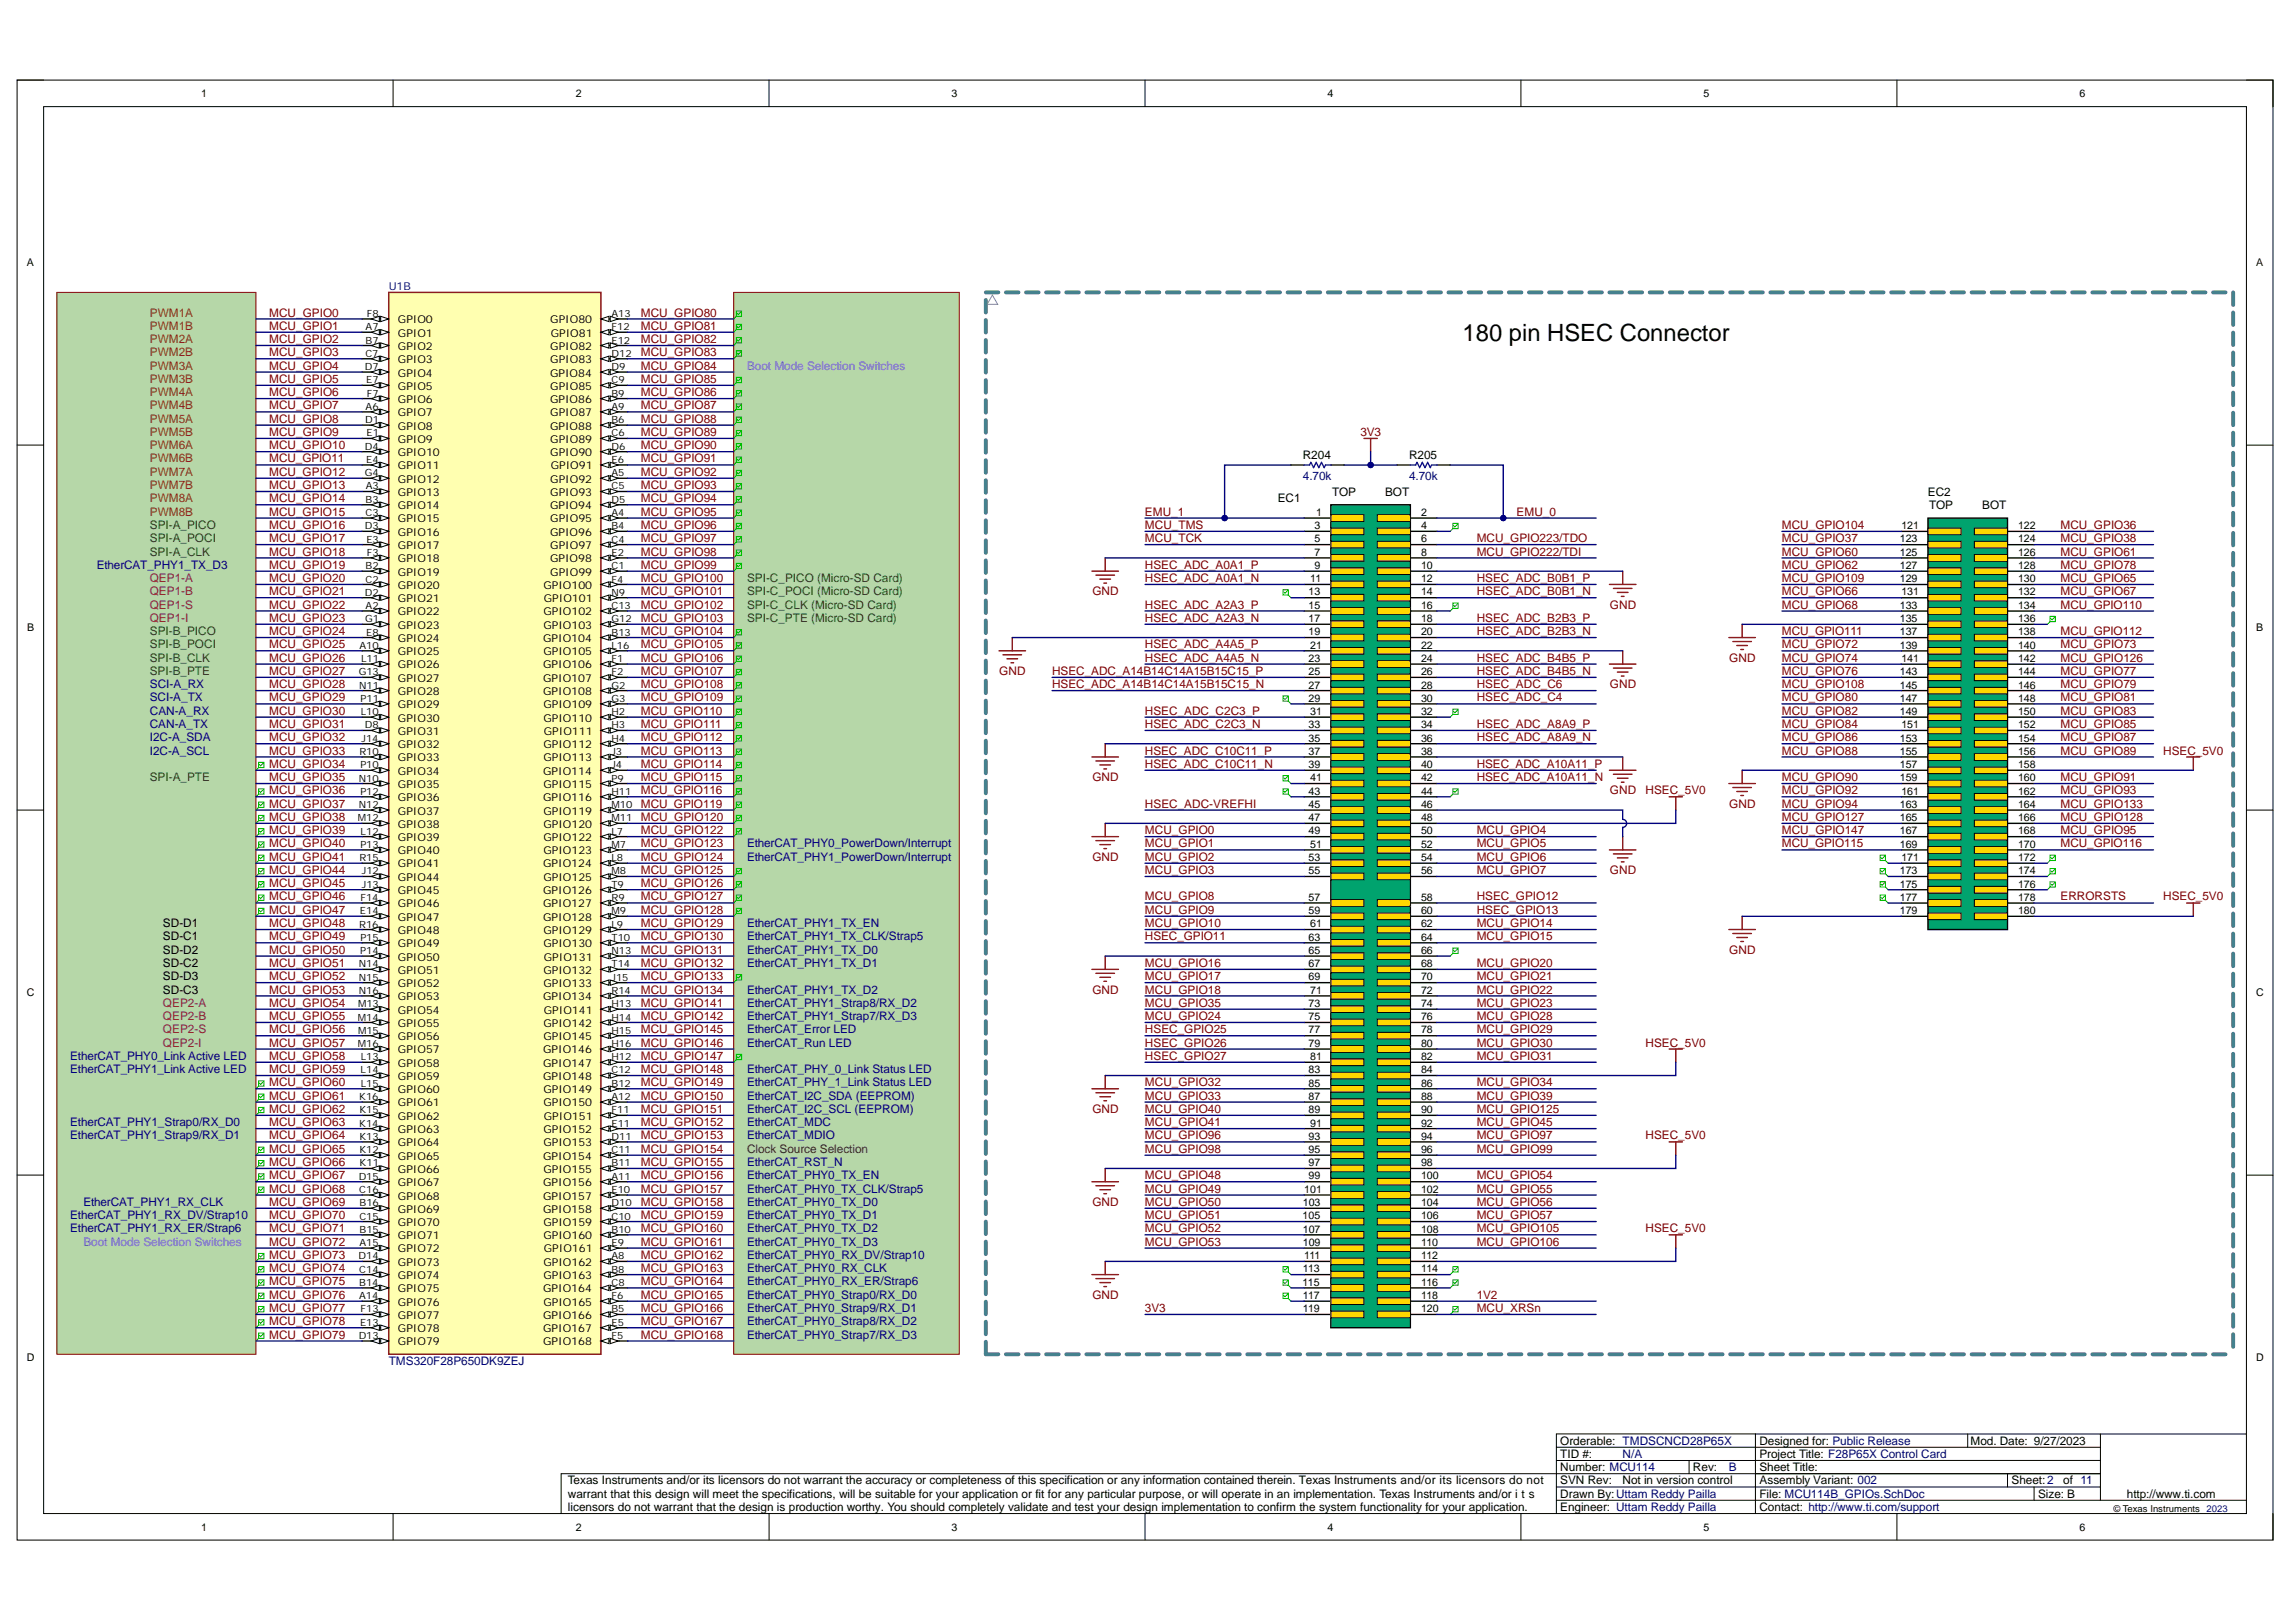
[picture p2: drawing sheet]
<svg xmlns="http://www.w3.org/2000/svg" width="420mm" height="297mm" viewBox="0 0 420 297" stroke-linecap="round" stroke-linejoin="round" font-family="sans-serif">
<defs><g id="words">
<text font-size="4.4" x="267.8" y="62.3">180 pin HSEC Connector</text>
<g font-size="2.2" fill="#783f04">
<text x="27.4" y="57.9">PWM1A</text>
<text x="27.4" y="60.3">PWM1B</text>
<text x="27.4" y="62.8">PWM2A</text>
<text x="27.4" y="65.2">PWM2B</text>
<text x="27.4" y="67.7">PWM3A</text>
<text x="27.4" y="70.1">PWM3B</text>
<text x="27.4" y="72.5">PWM4A</text>
<text x="27.4" y="74.9">PWM4B</text>
<text x="27.4" y="77.4">PWM5A</text>
<text x="27.4" y="79.8">PWM5B</text>
<text x="27.4" y="82.2">PWM6A</text>
<text x="27.4" y="84.6">PWM6B</text>
<text x="27.4" y="87.1">PWM7A</text>
<text x="27.4" y="89.5">PWM7B</text>
<text x="27.4" y="92">PWM8A</text>
<text x="27.4" y="94.4">PWM8B</text>
</g>
<g font-size="2.2" fill="#800000">
<text x="49.3" y="57.9">MCU_GPIO0</text>
<text x="117.3" y="57.9">MCU_GPIO80</text>
<text x="49.3" y="60.3">MCU_GPIO1</text>
<text x="49.3" y="62.8">MCU_GPIO2</text>
<text x="49.3" y="65.2">MCU_GPIO3</text>
<text x="117.3" y="65.2">MCU_GPIO83</text>
<text x="117.3" y="62.8">MCU_GPIO82</text>
<text x="117.3" y="60.3">MCU_GPIO81</text>
<text x="49.3" y="67.7">MCU_GPIO4</text>
<text x="49.3" y="70.1">MCU_GPIO5</text>
<text x="117.3" y="67.7">MCU_GPIO84</text>
<text x="117.3" y="70.1">MCU_GPIO85</text>
<text x="49.3" y="72.5">MCU_GPIO6</text>
<text x="49.3" y="74.9">MCU_GPIO7</text>
<text x="49.3" y="77.4">MCU_GPIO8</text>
<text x="117.3" y="72.5">MCU_GPIO86</text>
<text x="117.3" y="74.9">MCU_GPIO87</text>
<text x="117.3" y="77.4">MCU_GPIO88</text>
<text x="49.3" y="82.2">MCU_GPIO10</text>
<text x="49.3" y="79.8">MCU_GPIO9</text>
<text x="117.3" y="79.8">MCU_GPIO89</text>
<text x="117.3" y="82.2">MCU_GPIO90</text>
<text x="249.1" y="79.8">3V3</text>
<text x="49.3" y="89.5">MCU_GPIO13</text>
<text x="49.3" y="87.1">MCU_GPIO12</text>
<text x="49.3" y="84.6">MCU_GPIO11</text>
<text x="117.3" y="84.6">MCU_GPIO91</text>
<text x="117.3" y="87.1">MCU_GPIO92</text>
<text x="117.3" y="89.5">MCU_GPIO93</text>
<text x="49.3" y="94.4">MCU_GPIO15</text>
<text x="49.3" y="92">MCU_GPIO14</text>
<text x="117.3" y="92">MCU_GPIO94</text>
<text x="117.3" y="94.4">MCU_GPIO95</text>
<text x="209.6" y="94.4">EMU_1</text>
<text x="277.7" y="94.4">EMU_0</text>
<text x="49.3" y="101.7">MCU_GPIO18</text>
<text x="49.3" y="99.2">MCU_GPIO17</text>
<text x="49.3" y="96.8">MCU_GPIO16</text>
<text x="117.3" y="96.8">MCU_GPIO96</text>
<text x="117.3" y="99.2">MCU_GPIO97</text>
<text x="117.3" y="101.7">MCU_GPIO98</text>
<text x="209.6" y="96.8">MCU_TMS</text>
<text x="209.6" y="99.2">MCU_TCK</text>
<text x="270.4" y="101.7">MCU_GPIO222/TDI</text>
<text x="270.4" y="99.2">MCU_GPIO223/TDO</text>
<text x="326.2" y="96.8">MCU_GPIO104</text>
<text x="326.2" y="99.2">MCU_GPIO37</text>
<text x="326.2" y="101.7">MCU_GPIO60</text>
<text x="377.2" y="96.8">MCU_GPIO36</text>
<text x="377.2" y="99.2">MCU_GPIO38</text>
<text x="377.2" y="101.7">MCU_GPIO61</text>
<text x="49.3" y="106.5">MCU_GPIO20</text>
<text x="49.3" y="104.1">MCU_GPIO19</text>
<text x="117.3" y="104.1">MCU_GPIO99</text>
<text x="117.3" y="106.5">MCU_GPIO100</text>
<text x="209.6" y="104.1">HSEC_ADC_A0A1_P</text>
<text x="209.6" y="106.5">HSEC_ADC_A0A1_N</text>
<text x="270.4" y="106.5">HSEC_ADC_B0B1_P</text>
<text x="326.2" y="104.1">MCU_GPIO62</text>
<text x="326.2" y="106.5">MCU_GPIO109</text>
<text x="377.2" y="104.1">MCU_GPIO78</text>
<text x="377.2" y="106.5">MCU_GPIO65</text>
<text x="49.3" y="113.8">MCU_GPIO23</text>
<text x="49.3" y="111.4">MCU_GPIO22</text>
<text x="49.3" y="108.9">MCU_GPIO21</text>
<text x="117.3" y="108.9">MCU_GPIO101</text>
<text x="117.3" y="111.4">MCU_GPIO102</text>
<text x="117.3" y="113.8">MCU_GPIO103</text>
<text x="200" y="108.9">GND</text>
<text x="209.6" y="111.4">HSEC_ADC_A2A3_P</text>
<text x="209.6" y="113.8">HSEC_ADC_A2A3_N</text>
<text x="270.4" y="113.8">HSEC_ADC_B2B3_P</text>
<text x="270.4" y="108.9">HSEC_ADC_B0B1_N</text>
<text x="294.7" y="111.4">GND</text>
<text x="326.2" y="108.9">MCU_GPIO66</text>
<text x="326.2" y="111.4">MCU_GPIO68</text>
<text x="377.2" y="108.9">MCU_GPIO67</text>
<text x="377.2" y="111.4">MCU_GPIO110</text>
<text x="49.3" y="118.7">MCU_GPIO25</text>
<text x="49.3" y="116.2">MCU_GPIO24</text>
<text x="117.3" y="116.2">MCU_GPIO104</text>
<text x="117.3" y="118.7">MCU_GPIO105</text>
<text x="209.6" y="118.7">HSEC_ADC_A4A5_P</text>
<text x="270.4" y="116.2">HSEC_ADC_B2B3_N</text>
<text x="326.2" y="116.2">MCU_GPIO111</text>
<text x="326.2" y="118.7">MCU_GPIO72</text>
<text x="377.2" y="116.2">MCU_GPIO112</text>
<text x="377.2" y="118.7">MCU_GPIO73</text>
<text x="49.3" y="125.9">MCU_GPIO28</text>
<text x="49.3" y="123.5">MCU_GPIO27</text>
<text x="49.3" y="121.1">MCU_GPIO26</text>
<text x="117.3" y="121.1">MCU_GPIO106</text>
<text x="117.3" y="123.5">MCU_GPIO107</text>
<text x="117.3" y="125.9">MCU_GPIO108</text>
<text x="183" y="123.5">GND</text>
<text x="192.6" y="123.5">HSEC_ADC_A14B14C14A15B15C15_P</text>
<text x="192.6" y="125.9">HSEC_ADC_A14B14C14A15B15C15_N</text>
<text x="209.6" y="121.1">HSEC_ADC_A4A5_N</text>
<text x="270.4" y="121.1">HSEC_ADC_B4B5_P</text>
<text x="270.4" y="123.5">HSEC_ADC_B4B5_N</text>
<text x="270.4" y="125.9">HSEC_ADC_C6</text>
<text x="294.7" y="125.9">GND</text>
<text x="316.6" y="121.1">GND</text>
<text x="326.2" y="121.1">MCU_GPIO74</text>
<text x="326.2" y="123.5">MCU_GPIO76</text>
<text x="326.2" y="125.9">MCU_GPIO108</text>
<text x="377.2" y="121.1">MCU_GPIO126</text>
<text x="377.2" y="123.5">MCU_GPIO77</text>
<text x="377.2" y="125.9">MCU_GPIO79</text>
<text x="49.3" y="130.8">MCU_GPIO30</text>
<text x="49.3" y="128.4">MCU_GPIO29</text>
<text x="117.3" y="128.4">MCU_GPIO109</text>
<text x="117.3" y="130.8">MCU_GPIO110</text>
<text x="209.6" y="130.8">HSEC_ADC_C2C3_P</text>
<text x="270.4" y="128.4">HSEC_ADC_C4</text>
<text x="326.2" y="128.4">MCU_GPIO80</text>
<text x="326.2" y="130.8">MCU_GPIO82</text>
<text x="377.2" y="128.4">MCU_GPIO81</text>
<text x="377.2" y="130.8">MCU_GPIO83</text>
<text x="49.3" y="135.6">MCU_GPIO32</text>
<text x="49.3" y="133.2">MCU_GPIO31</text>
<text x="117.3" y="133.2">MCU_GPIO111</text>
<text x="117.3" y="135.6">MCU_GPIO112</text>
<text x="209.6" y="133.2">HSEC_ADC_C2C3_N</text>
<text x="270.4" y="133.2">HSEC_ADC_A8A9_P</text>
<text x="270.4" y="135.6">HSEC_ADC_A8A9_N</text>
<text x="326.2" y="133.2">MCU_GPIO84</text>
<text x="326.2" y="135.6">MCU_GPIO86</text>
<text x="377.2" y="133.2">MCU_GPIO85</text>
<text x="377.2" y="135.6">MCU_GPIO87</text>
<text x="49.3" y="143">MCU_GPIO35</text>
<text x="49.3" y="140.5">MCU_GPIO34</text>
<text x="49.3" y="138.1">MCU_GPIO33</text>
<text x="117.3" y="138.1">MCU_GPIO113</text>
<text x="117.3" y="140.5">MCU_GPIO114</text>
<text x="117.3" y="143">MCU_GPIO115</text>
<text x="200" y="143">GND</text>
<text x="209.6" y="138.1">HSEC_ADC_C10C11_P</text>
<text x="209.6" y="140.5">HSEC_ADC_C10C11_N</text>
<text x="270.4" y="140.5">HSEC_ADC_A10A11_P</text>
<text x="270.4" y="143">HSEC_ADC_A10A11_N</text>
<text x="326.2" y="143">MCU_GPIO90</text>
<text x="326.2" y="138.1">MCU_GPIO88</text>
<text x="377.2" y="143">MCU_GPIO91</text>
<text x="377.2" y="138.1">MCU_GPIO89</text>
<text x="396" y="138.1">HSEC_5V0</text>
<text x="49.3" y="147.8">MCU_GPIO37</text>
<text x="49.3" y="145.4">MCU_GPIO36</text>
<text x="117.3" y="145.4">MCU_GPIO116</text>
<text x="117.3" y="147.8">MCU_GPIO119</text>
<text x="209.6" y="147.8">HSEC_ADC-VREFHI</text>
<text x="294.7" y="145.4">GND</text>
<text x="301.3" y="145.4">HSEC_5V0</text>
<text x="316.6" y="147.8">GND</text>
<text x="326.2" y="145.4">MCU_GPIO92</text>
<text x="326.2" y="147.8">MCU_GPIO94</text>
<text x="377.2" y="145.4">MCU_GPIO93</text>
<text x="377.2" y="147.8">MCU_GPIO133</text>
<text x="49.3" y="155.1">MCU_GPIO40</text>
<text x="49.3" y="152.7">MCU_GPIO39</text>
<text x="49.3" y="150.2">MCU_GPIO38</text>
<text x="117.3" y="150.2">MCU_GPIO120</text>
<text x="117.3" y="152.7">MCU_GPIO122</text>
<text x="117.3" y="155.1">MCU_GPIO123</text>
<text x="209.6" y="152.7">MCU_GPIO0</text>
<text x="209.6" y="155.1">MCU_GPIO1</text>
<text x="270.4" y="155.1">MCU_GPIO5</text>
<text x="270.4" y="152.7">MCU_GPIO4</text>
<text x="326.2" y="155.1">MCU_GPIO115</text>
<text x="326.2" y="150.2">MCU_GPIO127</text>
<text x="326.2" y="152.7">MCU_GPIO147</text>
<text x="377.2" y="152.7">MCU_GPIO95</text>
<text x="377.2" y="155.1">MCU_GPIO116</text>
<text x="377.2" y="150.2">MCU_GPIO128</text>
<text x="49.3" y="159.9">MCU_GPIO44</text>
<text x="49.3" y="157.5">MCU_GPIO41</text>
<text x="117.3" y="157.5">MCU_GPIO124</text>
<text x="117.3" y="159.9">MCU_GPIO125</text>
<text x="200" y="157.5">GND</text>
<text x="209.6" y="157.5">MCU_GPIO2</text>
<text x="209.6" y="159.9">MCU_GPIO3</text>
<text x="270.4" y="157.5">MCU_GPIO6</text>
<text x="270.4" y="159.9">MCU_GPIO7</text>
<text x="294.7" y="159.9">GND</text>
<text x="49.3" y="167.3">MCU_GPIO47</text>
<text x="49.3" y="164.8">MCU_GPIO46</text>
<text x="49.3" y="162.4">MCU_GPIO45</text>
<text x="117.3" y="162.4">MCU_GPIO126</text>
<text x="117.3" y="164.8">MCU_GPIO127</text>
<text x="117.3" y="167.3">MCU_GPIO128</text>
<text x="209.6" y="164.8">MCU_GPIO8</text>
<text x="209.6" y="167.3">MCU_GPIO9</text>
<text x="270.4" y="164.8">HSEC_GPIO12</text>
<text x="270.4" y="167.3">HSEC_GPIO13</text>
<text x="377.2" y="164.8">ERRORSTS</text>
<text x="396" y="164.8">HSEC_5V0</text>
<text x="49.3" y="172.1">MCU_GPIO49</text>
<text x="49.3" y="169.7">MCU_GPIO48</text>
<text x="117.3" y="169.7">MCU_GPIO129</text>
<text x="117.3" y="172.1">MCU_GPIO130</text>
<text x="209.6" y="169.7">MCU_GPIO10</text>
<text x="209.6" y="172.1">HSEC_GPIO11</text>
<text x="270.4" y="169.7">MCU_GPIO14</text>
<text x="270.4" y="172.1">MCU_GPIO15</text>
<text x="49.3" y="179.4">MCU_GPIO52</text>
<text x="49.3" y="177">MCU_GPIO51</text>
<text x="49.3" y="174.5">MCU_GPIO50</text>
<text x="117.3" y="174.5">MCU_GPIO131</text>
<text x="117.3" y="177">MCU_GPIO132</text>
<text x="117.3" y="179.4">MCU_GPIO133</text>
<text x="209.6" y="177">MCU_GPIO16</text>
<text x="209.6" y="179.4">MCU_GPIO17</text>
<text x="270.4" y="177">MCU_GPIO20</text>
<text x="270.4" y="179.4">MCU_GPIO21</text>
<text x="316.6" y="174.5">GND</text>
<text x="49.3" y="184.2">MCU_GPIO54</text>
<text x="49.3" y="181.8">MCU_GPIO53</text>
<text x="117.3" y="181.8">MCU_GPIO134</text>
<text x="117.3" y="184.2">MCU_GPIO141</text>
<text x="200" y="181.8">GND</text>
<text x="209.6" y="181.8">MCU_GPIO18</text>
<text x="209.6" y="184.2">MCU_GPIO35</text>
<text x="270.4" y="181.8">MCU_GPIO22</text>
<text x="270.4" y="184.2">MCU_GPIO23</text>
<text x="49.3" y="191.6">MCU_GPIO57</text>
<text x="49.3" y="189.1">MCU_GPIO56</text>
<text x="49.3" y="186.7">MCU_GPIO55</text>
<text x="117.3" y="186.7">MCU_GPIO142</text>
<text x="117.3" y="189.1">MCU_GPIO145</text>
<text x="117.3" y="191.6">MCU_GPIO146</text>
<text x="209.6" y="186.7">MCU_GPIO24</text>
<text x="209.6" y="189.1">HSEC_GPIO25</text>
<text x="209.6" y="191.6">HSEC_GPIO26</text>
<text x="270.4" y="186.7">MCU_GPIO28</text>
<text x="270.4" y="189.1">MCU_GPIO29</text>
<text x="270.4" y="191.6">MCU_GPIO30</text>
<text x="301.3" y="191.6">HSEC_5V0</text>
<text x="49.3" y="196.4">MCU_GPIO59</text>
<text x="49.3" y="194">MCU_GPIO58</text>
<text x="117.3" y="194">MCU_GPIO147</text>
<text x="117.3" y="196.4">MCU_GPIO148</text>
<text x="209.6" y="194">HSEC_GPIO27</text>
<text x="270.4" y="194">MCU_GPIO31</text>
<text x="49.3" y="203.7">MCU_GPIO62</text>
<text x="49.3" y="201.2">MCU_GPIO61</text>
<text x="49.3" y="198.8">MCU_GPIO60</text>
<text x="117.3" y="198.8">MCU_GPIO149</text>
<text x="117.3" y="201.2">MCU_GPIO150</text>
<text x="117.3" y="203.7">MCU_GPIO151</text>
<text x="200" y="203.7">GND</text>
<text x="209.6" y="198.8">MCU_GPIO32</text>
<text x="209.6" y="201.2">MCU_GPIO33</text>
<text x="209.6" y="203.7">MCU_GPIO40</text>
<text x="270.4" y="198.8">MCU_GPIO34</text>
<text x="270.4" y="201.2">MCU_GPIO39</text>
<text x="270.4" y="203.7">MCU_GPIO125</text>
<text x="49.3" y="208.5">MCU_GPIO64</text>
<text x="49.3" y="206.1">MCU_GPIO63</text>
<text x="117.3" y="206.1">MCU_GPIO152</text>
<text x="117.3" y="208.5">MCU_GPIO153</text>
<text x="209.6" y="208.5">MCU_GPIO96</text>
<text x="209.6" y="206.1">MCU_GPIO41</text>
<text x="270.4" y="208.5">MCU_GPIO97</text>
<text x="270.4" y="206.1">MCU_GPIO45</text>
<text x="301.3" y="208.5">HSEC_5V0</text>
<text x="49.3" y="215.8">MCU_GPIO67</text>
<text x="49.3" y="213.4">MCU_GPIO66</text>
<text x="49.3" y="211">MCU_GPIO65</text>
<text x="117.3" y="211">MCU_GPIO154</text>
<text x="117.3" y="213.4">MCU_GPIO155</text>
<text x="117.3" y="215.8">MCU_GPIO156</text>
<text x="209.6" y="215.8">MCU_GPIO48</text>
<text x="209.6" y="211">MCU_GPIO98</text>
<text x="270.4" y="215.8">MCU_GPIO54</text>
<text x="270.4" y="211">MCU_GPIO99</text>
<text x="49.3" y="220.7">MCU_GPIO69</text>
<text x="49.3" y="218.3">MCU_GPIO68</text>
<text x="117.3" y="218.3">MCU_GPIO157</text>
<text x="117.3" y="220.7">MCU_GPIO158</text>
<text x="200" y="220.7">GND</text>
<text x="209.6" y="218.3">MCU_GPIO49</text>
<text x="209.6" y="220.7">MCU_GPIO50</text>
<text x="270.4" y="218.3">MCU_GPIO55</text>
<text x="270.4" y="220.7">MCU_GPIO56</text>
<text x="49.3" y="228">MCU_GPIO72</text>
<text x="49.3" y="225.5">MCU_GPIO71</text>
<text x="49.3" y="223.1">MCU_GPIO70</text>
<text x="117.3" y="223.1">MCU_GPIO159</text>
<text x="117.3" y="225.5">MCU_GPIO160</text>
<text x="117.3" y="228">MCU_GPIO161</text>
<text x="209.6" y="223.1">MCU_GPIO51</text>
<text x="209.6" y="225.5">MCU_GPIO52</text>
<text x="209.6" y="228">MCU_GPIO53</text>
<text x="270.4" y="223.1">MCU_GPIO57</text>
<text x="270.4" y="225.5">MCU_GPIO105</text>
<text x="270.4" y="228">MCU_GPIO106</text>
<text x="301.3" y="225.5">HSEC_5V0</text>
<text x="49.3" y="232.8">MCU_GPIO74</text>
<text x="49.3" y="230.4">MCU_GPIO73</text>
<text x="117.3" y="230.4">MCU_GPIO162</text>
<text x="117.3" y="232.8">MCU_GPIO163</text>
<text x="49.3" y="237.7">MCU_GPIO76</text>
<text x="49.3" y="235.3">MCU_GPIO75</text>
<text x="117.3" y="235.3">MCU_GPIO164</text>
<text x="117.3" y="237.7">MCU_GPIO165</text>
<text x="200" y="237.7">GND</text>
<text x="270.4" y="237.7">1V2</text>
<text x="49.3" y="245">MCU_GPIO79</text>
<text x="49.3" y="242.6">MCU_GPIO78</text>
<text x="49.3" y="240.1">MCU_GPIO77</text>
<text x="117.3" y="240.1">MCU_GPIO166</text>
<text x="117.3" y="242.6">MCU_GPIO167</text>
<text x="117.3" y="245">MCU_GPIO168</text>
<text x="209.6" y="240.1">3V3</text>
<text x="270.4" y="240.1">MCU_XRSn</text>
</g>
<g font-size="2.2" fill="#90f">
<text x="136.8" y="67.7">Boot Mode Selection Switches</text>
<text x="15.3" y="228">Boot Mode Selection Switches</text>
</g>
<g font-size="2.2">
<text x="238.5" y="83.9">R204</text>
<text x="258" y="83.9">R205</text>
<text x="233.9" y="92">EC1</text>
<text x="243.9" y="90.7">TOP</text>
<text x="253.6" y="90.7">BOT</text>
<text x="353" y="90.7">EC2</text>
<text x="353.2" y="93.1">TOP</text>
<text x="362.9" y="93.1">BOT</text>
<text x="29.8" y="169.7">SD-D1</text>
<text x="29.8" y="172.1">SD-C1</text>
<text x="29.8" y="174.5">SD-D2</text>
<text x="29.8" y="177">SD-C2</text>
<text x="29.8" y="179.4">SD-D3</text>
<text x="29.8" y="181.8">SD-C3</text>
<text x="285.7" y="269.3">Number: MCU114</text>
<text x="285.7" y="266.9">TID #:</text>
<text x="285.7" y="264.4">Orderable: TMDSCNCD28P65X</text>
<text x="310" y="269.3">Rev:</text>
<text x="322.1" y="269.3">Sheet Title:</text>
<text x="322.1" y="266.9">Project Title: F28P65X Control Card</text>
<text x="322.1" y="264.4">Designed for: Public Release</text>
<text x="360.8" y="264.4">Mod. Date: 9/27/2023</text>
<text x="104" y="271.7">Texas Instruments and/or its licensors do not warrant the accuracy or completeness of this specification or any information contained therein. Texas Instruments and/or its licensors do not</text>
<text x="104" y="274.1">warrant that this design will meet the specifications, will be suitable for your application or fit for any particular purpose, or will operate in an implementation. Texas Instruments and/or i t s</text>
<text x="285.7" y="274.1">Drawn By:Uttam Reddy Pailla</text>
<text x="285.7" y="271.7">SVN Rev:</text>
<text x="297.1" y="271.7">Not in version control</text>
<text x="322.1" y="274.1">File: MCU114B_GPIOs.SchDoc</text>
<text x="322.1" y="271.7">Assembly Variant: 002</text>
<text x="368.3" y="271.7">Sheet:2</text>
<text x="373.1" y="274.1">Size: B</text>
<text x="377.7" y="271.7">of 11</text>
<text x="389.4" y="274.1">http://www.ti.com</text>
<text x="104" y="276.5">licensors do not warrant that the design is production worthy. You should completely validate and test your design implementation to confirm the system functionality for your application.</text>
<text x="285.7" y="276.5">Engineer: Uttam Reddy Pailla</text>
<text x="322.1" y="276.5">Contact: http://www.ti.com/support</text>
</g>
<g font-size="2.2" fill="#000080">
<text x="238.5" y="87.8">4.70k</text>
<text x="258" y="87.8">4.70k</text>
<text x="17.7" y="104.1">EtherCAT_PHY1_TX_D3</text>
<text x="27.4" y="125.9">SCI-A_RX</text>
<text x="27.4" y="128.4">SCI-A_TX</text>
<text x="27.4" y="130.8">CAN-A_RX</text>
<text x="27.4" y="133.2">CAN-A_TX</text>
<text x="27.4" y="135.6">I2C-A_SDA</text>
<text x="27.4" y="138.1">I2C-A_SCL</text>
<text x="136.8" y="155.1">EtherCAT_PHY0_PowerDown/Interrupt</text>
<text x="136.8" y="157.5">EtherCAT_PHY1_PowerDown/Interrupt</text>
<text x="136.8" y="169.7">EtherCAT_PHY1_TX_EN</text>
<text x="136.8" y="172.1">EtherCAT_PHY1_TX_CLK/Strap5</text>
<text x="136.8" y="174.5">EtherCAT_PHY1_TX_D0</text>
<text x="136.8" y="177">EtherCAT_PHY1_TX_D1</text>
<text x="136.8" y="181.8">EtherCAT_PHY1_TX_D2</text>
<text x="136.8" y="184.2">EtherCAT_PHY1_Strap8/RX_D2</text>
<text x="136.8" y="186.7">EtherCAT_PHY1_Strap7/RX_D3</text>
<text x="136.8" y="189.1">EtherCAT_Error LED</text>
<text x="136.8" y="191.6">EtherCAT_Run LED</text>
<text x="12.8" y="194">EtherCAT_PHY0_Link Active LED</text>
<text x="12.8" y="196.4">EtherCAT_PHY1_Link Active LED</text>
<text x="136.8" y="196.4">EtherCAT_PHY_0_Link Status LED</text>
<text x="136.8" y="201.2">EtherCAT_I2C_SDA (EEPROM)</text>
<text x="136.8" y="203.7">EtherCAT_I2C_SCL (EEPROM)</text>
<text x="136.8" y="198.8">EtherCAT_PHY_1_Link Status LED</text>
<text x="12.8" y="206.1">EtherCAT_PHY1_Strap0/RX_D0</text>
<text x="12.8" y="208.5">EtherCAT_PHY1_Strap9/RX_D1</text>
<text x="136.8" y="206.1">EtherCAT_MDC</text>
<text x="136.8" y="208.5">EtherCAT_MDIO</text>
<text x="136.8" y="213.4">EtherCAT_RST_N</text>
<text x="136.8" y="215.8">EtherCAT_PHY0_TX_EN</text>
<text x="15.3" y="220.7">EtherCAT_PHY1_RX_CLK</text>
<text x="136.8" y="218.3">EtherCAT_PHY0_TX_CLK/Strap5</text>
<text x="136.8" y="220.7">EtherCAT_PHY0_TX_D0</text>
<text x="12.8" y="225.5">EtherCAT_PHY1_RX_ER/Strap6</text>
<text x="12.8" y="223.1">EtherCAT_PHY1_RX_DV/Strap10</text>
<text x="136.8" y="223.1">EtherCAT_PHY0_TX_D1</text>
<text x="136.8" y="225.5">EtherCAT_PHY0_TX_D2</text>
<text x="136.8" y="228">EtherCAT_PHY0_TX_D3</text>
<text x="136.8" y="230.4">EtherCAT_PHY0_RX_DV/Strap10</text>
<text x="136.8" y="232.8">EtherCAT_PHY0_RX_CLK</text>
<text x="136.8" y="235.3">EtherCAT_PHY0_RX_ER/Strap6</text>
<text x="136.8" y="237.7">EtherCAT_PHY0_Strap0/RX_D0</text>
<text x="136.8" y="240.1">EtherCAT_PHY0_Strap9/RX_D1</text>
<text x="136.8" y="242.6">EtherCAT_PHY0_Strap8/RX_D2</text>
<text x="136.8" y="245">EtherCAT_PHY0_Strap7/RX_D3</text>
<text x="71.2" y="249.8">TMS320F28P650DK9ZEJ</text>
<text x="297.1" y="266.9">N/A</text>
<text x="316.5" y="269.3">B</text>
</g>
<g font-size="2.2" fill="#274e13">
<text x="27.4" y="96.8">SPI-A_PICO</text>
<text x="27.4" y="99.2">SPI-A_POCI</text>
<text x="27.4" y="101.7">SPI-A_CLK</text>
<text x="136.8" y="106.5">SPI-C_PICO (Micro-SD Card)</text>
<text x="136.8" y="108.9">SPI-C_POCI (Micro-SD Card)</text>
<text x="136.8" y="111.4">SPI-C_CLK (Micro-SD Card)</text>
<text x="136.8" y="113.8">SPI-C_PTE (Micro-SD Card)</text>
<text x="27.4" y="116.2">SPI-B_PICO</text>
<text x="27.4" y="118.7">SPI-B_POCI</text>
<text x="27.4" y="121.1">SPI-B_CLK</text>
<text x="27.4" y="123.5">SPI-B_PTE</text>
<text x="27.4" y="143">SPI-A_PTE</text>
</g>
<g font-size="2.2" fill="#741b47">
<text x="27.4" y="106.5">QEP1-A</text>
<text x="27.4" y="108.9">QEP1-B</text>
<text x="27.4" y="111.4">QEP1-S</text>
<text x="27.4" y="113.8">QEP1-I</text>
<text x="29.8" y="184.2">QEP2-A</text>
<text x="29.8" y="186.7">QEP2-B</text>
<text x="29.8" y="189.1">QEP2-S</text>
<text x="29.8" y="191.6">QEP2-I</text>
</g>
<text font-size="2.2" fill="#38232e" x="136.8" y="211">Clock Source Selection</text>
<text font-size="2" fill="#000080" x="71.2" y="53.1">U1B</text>
<g font-size="2">
<text x="72.9" y="59.2">GPIO0</text>
<text x="100.8" y="59.2">GPIO80</text>
<text x="72.9" y="61.6">GPIO1</text>
<text x="72.9" y="64.1">GPIO2</text>
<text x="100.8" y="64.1">GPIO82</text>
<text x="100.8" y="61.6">GPIO81</text>
<text x="72.9" y="66.5">GPIO3</text>
<text x="72.9" y="68.9">GPIO4</text>
<text x="72.9" y="71.3">GPIO5</text>
<text x="100.7" y="68.9">GPIO84</text>
<text x="100.8" y="66.5">GPIO83</text>
<text x="100.8" y="71.3">GPIO85</text>
<text x="72.9" y="73.8">GPIO6</text>
<text x="72.9" y="76.2">GPIO7</text>
<text x="100.7" y="73.8">GPIO86</text>
<text x="100.8" y="76.2">GPIO87</text>
<text x="72.9" y="78.6">GPIO8</text>
<text x="72.9" y="81">GPIO9</text>
<text x="72.9" y="83.5">GPIO10</text>
<text x="100.7" y="78.6">GPIO88</text>
<text x="100.8" y="81">GPIO89</text>
<text x="100.8" y="83.5">GPIO90</text>
<text x="72.9" y="85.9">GPIO11</text>
<text x="72.9" y="88.3">GPIO12</text>
<text x="100.8" y="88.3">GPIO92</text>
<text x="100.8" y="85.9">GPIO91</text>
<text x="72.9" y="90.8">GPIO13</text>
<text x="72.9" y="93.2">GPIO14</text>
<text x="72.9" y="95.6">GPIO15</text>
<text x="100.7" y="93.2">GPIO94</text>
<text x="100.8" y="90.8">GPIO93</text>
<text x="100.8" y="95.6">GPIO95</text>
<text x="72.9" y="98">GPIO16</text>
<text x="72.9" y="100.5">GPIO17</text>
<text x="100.7" y="98">GPIO96</text>
<text x="100.8" y="100.5">GPIO97</text>
<text x="72.9" y="102.9">GPIO18</text>
<text x="72.9" y="105.3">GPIO19</text>
<text x="72.9" y="107.8">GPIO20</text>
<text x="99.5" y="107.8">GPIO100</text>
<text x="100.7" y="102.9">GPIO98</text>
<text x="100.8" y="105.3">GPIO99</text>
<text x="72.9" y="110.2">GPIO21</text>
<text x="72.9" y="112.6">GPIO22</text>
<text x="99.5" y="112.6">GPIO102</text>
<text x="99.6" y="110.2">GPIO101</text>
<text x="72.9" y="115.1">GPIO23</text>
<text x="72.9" y="117.5">GPIO24</text>
<text x="72.9" y="119.9">GPIO25</text>
<text x="99.4" y="117.5">GPIO104</text>
<text x="99.5" y="115.1">GPIO103</text>
<text x="99.5" y="119.9">GPIO105</text>
<text x="72.9" y="122.3">GPIO26</text>
<text x="72.9" y="124.8">GPIO27</text>
<text x="99.4" y="122.3">GPIO106</text>
<text x="99.4" y="124.8">GPIO107</text>
<text x="72.9" y="127.2">GPIO28</text>
<text x="72.9" y="129.6">GPIO29</text>
<text x="99.4" y="127.2">GPIO108</text>
<text x="99.5" y="129.6">GPIO109</text>
<text x="72.9" y="132.1">GPIO30</text>
<text x="72.9" y="134.5">GPIO31</text>
<text x="72.9" y="136.9">GPIO32</text>
<text x="99.5" y="132.1">GPIO110</text>
<text x="99.5" y="136.9">GPIO112</text>
<text x="99.6" y="134.5">GPIO111</text>
<text x="72.9" y="139.4">GPIO33</text>
<text x="72.9" y="141.8">GPIO34</text>
<text x="99.4" y="141.8">GPIO114</text>
<text x="99.5" y="139.4">GPIO113</text>
<text x="72.9" y="144.2">GPIO35</text>
<text x="72.9" y="146.6">GPIO36</text>
<text x="72.9" y="149.1">GPIO37</text>
<text x="99.4" y="146.6">GPIO116</text>
<text x="99.5" y="144.2">GPIO115</text>
<text x="99.5" y="149.1">GPIO119</text>
<text x="72.9" y="151.5">GPIO38</text>
<text x="72.9" y="153.9">GPIO39</text>
<text x="99.5" y="151.5">GPIO120</text>
<text x="99.5" y="153.9">GPIO122</text>
<text x="72.9" y="156.4">GPIO40</text>
<text x="72.9" y="158.8">GPIO41</text>
<text x="72.9" y="161.2">GPIO44</text>
<text x="99.4" y="158.8">GPIO124</text>
<text x="99.5" y="156.4">GPIO123</text>
<text x="99.5" y="161.2">GPIO125</text>
<text x="72.9" y="163.6">GPIO45</text>
<text x="72.9" y="166.1">GPIO46</text>
<text x="99.4" y="163.6">GPIO126</text>
<text x="99.4" y="166.1">GPIO127</text>
<text x="72.9" y="168.5">GPIO47</text>
<text x="72.9" y="170.9">GPIO48</text>
<text x="72.9" y="173.3">GPIO49</text>
<text x="99.4" y="168.5">GPIO128</text>
<text x="99.5" y="170.9">GPIO129</text>
<text x="99.5" y="173.3">GPIO130</text>
<text x="72.9" y="175.8">GPIO50</text>
<text x="72.9" y="178.2">GPIO51</text>
<text x="99.5" y="178.2">GPIO132</text>
<text x="99.6" y="175.8">GPIO131</text>
<text x="72.9" y="180.7">GPIO52</text>
<text x="72.9" y="183.1">GPIO53</text>
<text x="72.9" y="185.5">GPIO54</text>
<text x="99.4" y="183.1">GPIO134</text>
<text x="99.5" y="180.7">GPIO133</text>
<text x="99.6" y="185.5">GPIO141</text>
<text x="72.9" y="187.9">GPIO55</text>
<text x="72.9" y="190.4">GPIO56</text>
<text x="99.5" y="187.9">GPIO142</text>
<text x="99.5" y="190.4">GPIO145</text>
<text x="72.9" y="192.8">GPIO57</text>
<text x="72.9" y="195.2">GPIO58</text>
<text x="72.9" y="197.6">GPIO59</text>
<text x="99.4" y="192.8">GPIO146</text>
<text x="99.4" y="195.2">GPIO147</text>
<text x="99.4" y="197.6">GPIO148</text>
<text x="72.9" y="200.1">GPIO60</text>
<text x="72.9" y="202.5">GPIO61</text>
<text x="99.5" y="200.1">GPIO149</text>
<text x="99.5" y="202.5">GPIO150</text>
<text x="72.9" y="205">GPIO62</text>
<text x="72.9" y="207.4">GPIO63</text>
<text x="72.9" y="209.8">GPIO64</text>
<text x="99.5" y="207.4">GPIO152</text>
<text x="99.5" y="209.8">GPIO153</text>
<text x="99.6" y="205">GPIO151</text>
<text x="72.9" y="212.2">GPIO65</text>
<text x="72.9" y="214.7">GPIO66</text>
<text x="99.4" y="212.2">GPIO154</text>
<text x="99.5" y="214.7">GPIO155</text>
<text x="72.9" y="217.1">GPIO67</text>
<text x="72.9" y="219.5">GPIO68</text>
<text x="72.9" y="221.9">GPIO69</text>
<text x="99.4" y="217.1">GPIO156</text>
<text x="99.4" y="219.5">GPIO157</text>
<text x="99.4" y="221.9">GPIO158</text>
<text x="72.9" y="224.4">GPIO70</text>
<text x="72.9" y="226.8">GPIO71</text>
<text x="99.5" y="224.4">GPIO159</text>
<text x="99.5" y="226.8">GPIO160</text>
<text x="72.9" y="229.2">GPIO72</text>
<text x="72.9" y="231.7">GPIO73</text>
<text x="99.5" y="231.7">GPIO162</text>
<text x="99.6" y="229.2">GPIO161</text>
<text x="72.9" y="234.1">GPIO74</text>
<text x="72.9" y="236.5">GPIO75</text>
<text x="72.9" y="238.9">GPIO76</text>
<text x="99.4" y="236.5">GPIO164</text>
<text x="99.5" y="234.1">GPIO163</text>
<text x="99.5" y="238.9">GPIO165</text>
<text x="72.9" y="241.4">GPIO77</text>
<text x="72.9" y="243.8">GPIO78</text>
<text x="99.4" y="241.4">GPIO166</text>
<text x="99.4" y="243.8">GPIO167</text>
<text x="72.9" y="246.2">GPIO79</text>
<text x="99.4" y="246.2">GPIO168</text>
</g>
<g font-size="1.9">
<text x="36.8" y="17.8">1</text>
<text x="105.4" y="17.8">2</text>
<text x="174.2" y="17.8">3</text>
<text x="243.1" y="17.8">4</text>
<text x="311.9" y="17.8">5</text>
<text x="380.7" y="17.8">6</text>
<text x="4.9" y="48.8">A</text>
<text x="413" y="48.8">A</text>
<text x="241" y="94.4">1</text>
<text x="260.2" y="94.4">2</text>
<text x="240.7" y="96.9">3</text>
<text x="240.7" y="99.3">5</text>
<text x="240.7" y="101.7">7</text>
<text x="260.2" y="96.9">4</text>
<text x="260.2" y="99.3">6</text>
<text x="260.2" y="101.7">8</text>
<text x="347.8" y="99.3">123</text>
<text x="347.8" y="101.7">125</text>
<text x="348.1" y="96.9">121</text>
<text x="369.5" y="96.9">122</text>
<text x="369.5" y="99.3">124</text>
<text x="369.5" y="101.7">126</text>
<text x="239.9" y="106.6">11</text>
<text x="240.7" y="104.1">9</text>
<text x="260.2" y="104.1">10</text>
<text x="260.2" y="106.6">12</text>
<text x="347.8" y="104.1">127</text>
<text x="347.8" y="106.6">129</text>
<text x="369.5" y="104.1">128</text>
<text x="369.5" y="106.6">130</text>
<text x="239.6" y="109">13</text>
<text x="239.6" y="111.4">15</text>
<text x="239.6" y="113.8">17</text>
<text x="260.2" y="109">14</text>
<text x="260.2" y="111.4">16</text>
<text x="260.2" y="113.8">18</text>
<text x="347.8" y="111.4">133</text>
<text x="347.8" y="113.8">135</text>
<text x="348.1" y="109">131</text>
<text x="369.5" y="109">132</text>
<text x="369.5" y="111.4">134</text>
<text x="369.5" y="113.8">136</text>
<text x="4.9" y="115.5">B</text>
<text x="239.6" y="116.3">19</text>
<text x="239.9" y="118.7">21</text>
<text x="260.2" y="116.3">20</text>
<text x="260.2" y="118.7">22</text>
<text x="347.8" y="116.3">137</text>
<text x="347.8" y="118.7">139</text>
<text x="369.5" y="116.3">138</text>
<text x="369.5" y="118.7">140</text>
<text x="413.1" y="115.5">B</text>
<text x="239.6" y="121.2">23</text>
<text x="239.6" y="123.6">25</text>
<text x="260.2" y="121.2">24</text>
<text x="260.2" y="123.6">26</text>
<text x="347.8" y="123.6">143</text>
<text x="348.1" y="121.2">141</text>
<text x="369.5" y="121.2">142</text>
<text x="369.5" y="123.6">144</text>
<text x="239.6" y="126">27</text>
<text x="239.6" y="128.4">29</text>
<text x="239.9" y="130.9">31</text>
<text x="260.2" y="126">28</text>
<text x="260.2" y="128.4">30</text>
<text x="260.2" y="130.9">32</text>
<text x="347.8" y="126">145</text>
<text x="347.8" y="128.4">147</text>
<text x="347.8" y="130.9">149</text>
<text x="369.5" y="126">146</text>
<text x="369.5" y="128.4">148</text>
<text x="369.5" y="130.9">150</text>
<text x="239.6" y="133.3">33</text>
<text x="239.6" y="135.7">35</text>
<text x="260.2" y="133.3">34</text>
<text x="260.2" y="135.7">36</text>
<text x="347.8" y="135.7">153</text>
<text x="348.1" y="133.3">151</text>
<text x="369.5" y="133.3">152</text>
<text x="369.5" y="135.7">154</text>
<text x="239.6" y="138.1">37</text>
<text x="239.6" y="140.5">39</text>
<text x="239.9" y="143">41</text>
<text x="260.2" y="138.1">38</text>
<text x="260.2" y="140.5">40</text>
<text x="260.2" y="143">42</text>
<text x="347.8" y="138.1">155</text>
<text x="347.8" y="140.5">157</text>
<text x="347.8" y="143">159</text>
<text x="369.5" y="138.1">156</text>
<text x="369.5" y="140.5">158</text>
<text x="369.5" y="143">160</text>
<text x="239.6" y="145.4">43</text>
<text x="239.6" y="147.9">45</text>
<text x="260.2" y="145.4">44</text>
<text x="260.2" y="147.9">46</text>
<text x="347.8" y="147.9">163</text>
<text x="348.1" y="145.4">161</text>
<text x="369.5" y="145.4">162</text>
<text x="369.5" y="147.9">164</text>
<text x="239.6" y="150.3">47</text>
<text x="239.6" y="152.7">49</text>
<text x="239.9" y="155.1">51</text>
<text x="260.2" y="150.3">48</text>
<text x="260.2" y="152.7">50</text>
<text x="260.2" y="155.1">52</text>
<text x="347.8" y="150.3">165</text>
<text x="347.8" y="152.7">167</text>
<text x="347.8" y="155.1">169</text>
<text x="369.5" y="150.3">166</text>
<text x="369.5" y="152.7">168</text>
<text x="369.5" y="155.1">170</text>
<text x="239.6" y="157.6">53</text>
<text x="239.6" y="160">55</text>
<text x="260.2" y="157.6">54</text>
<text x="260.2" y="160">56</text>
<text x="347.8" y="160">173</text>
<text x="348.1" y="157.6">171</text>
<text x="369.5" y="157.6">172</text>
<text x="369.5" y="160">174</text>
<text x="239.6" y="164.8">57</text>
<text x="239.6" y="167.3">59</text>
<text x="260.2" y="164.8">58</text>
<text x="260.2" y="167.3">60</text>
<text x="347.8" y="162.4">175</text>
<text x="347.8" y="164.8">177</text>
<text x="347.8" y="167.3">179</text>
<text x="369.5" y="162.4">176</text>
<text x="369.5" y="164.8">178</text>
<text x="369.5" y="167.3">180</text>
<text x="239.6" y="172.2">63</text>
<text x="239.9" y="169.7">61</text>
<text x="260.2" y="169.7">62</text>
<text x="260.2" y="172.2">64</text>
<text x="239.6" y="174.6">65</text>
<text x="239.6" y="177">67</text>
<text x="239.6" y="179.4">69</text>
<text x="260.2" y="174.6">66</text>
<text x="260.2" y="177">68</text>
<text x="260.2" y="179.4">70</text>
<text x="4.9" y="182.3">C</text>
<text x="239.6" y="184.3">73</text>
<text x="239.9" y="181.9">71</text>
<text x="260.2" y="181.9">72</text>
<text x="260.2" y="184.3">74</text>
<text x="413" y="182.3">C</text>
<text x="239.6" y="186.7">75</text>
<text x="239.6" y="189.1">77</text>
<text x="239.6" y="191.6">79</text>
<text x="260.2" y="186.7">76</text>
<text x="260.2" y="189.1">78</text>
<text x="260.2" y="191.6">80</text>
<text x="239.6" y="196.5">83</text>
<text x="239.9" y="194">81</text>
<text x="260.2" y="194">82</text>
<text x="260.2" y="196.5">84</text>
<text x="239.6" y="198.9">85</text>
<text x="239.6" y="201.3">87</text>
<text x="239.6" y="203.7">89</text>
<text x="260.2" y="198.9">86</text>
<text x="260.2" y="201.3">88</text>
<text x="260.2" y="203.7">90</text>
<text x="239.6" y="208.6">93</text>
<text x="239.9" y="206.2">91</text>
<text x="260.2" y="206.2">92</text>
<text x="260.2" y="208.6">94</text>
<text x="239.6" y="211">95</text>
<text x="239.6" y="213.4">97</text>
<text x="239.6" y="215.9">99</text>
<text x="260.2" y="211">96</text>
<text x="260.2" y="213.4">98</text>
<text x="260.2" y="215.9">100</text>
<text x="238.5" y="220.7">103</text>
<text x="238.8" y="218.3">101</text>
<text x="260.2" y="218.3">102</text>
<text x="260.2" y="220.7">104</text>
<text x="238.5" y="223.2">105</text>
<text x="238.5" y="225.6">107</text>
<text x="260.2" y="223.2">106</text>
<text x="260.2" y="225.6">108</text>
<text x="238.5" y="228">109</text>
<text x="238.5" y="232.9">113</text>
<text x="238.8" y="230.4">111</text>
<text x="260.2" y="228">110</text>
<text x="260.2" y="230.4">112</text>
<text x="260.2" y="232.9">114</text>
<text x="238.5" y="235.3">115</text>
<text x="238.5" y="237.7">117</text>
<text x="260.2" y="235.3">116</text>
<text x="260.2" y="237.7">118</text>
<text x="238.5" y="240.2">119</text>
<text x="260.2" y="240.2">120</text>
<text x="4.9" y="249.2">D</text>
<text x="413" y="249.2">D</text>
<text x="36.8" y="280.1">1</text>
<text x="105.4" y="280.1">2</text>
<text x="174.2" y="280.1">3</text>
<text x="243.1" y="280.1">4</text>
<text x="311.9" y="280.1">5</text>
<text x="380.7" y="280.1">6</text>
</g>
<g font-size="1.8">
<text x="67.2" y="58">F8</text>
<text x="112" y="58">A13</text>
<text x="66.9" y="65.3">C7</text>
<text x="66.9" y="60.4">A7</text>
<text x="66.9" y="62.9">B7</text>
<text x="112" y="60.4">F12</text>
<text x="112" y="62.9">E12</text>
<text x="112" y="65.3">D12</text>
<text x="66.8" y="67.7">D7</text>
<text x="67" y="70.1">E7</text>
<text x="112" y="67.7">D9</text>
<text x="112" y="70.1">C9</text>
<text x="66.9" y="77.5">D1</text>
<text x="66.9" y="75">A6</text>
<text x="67.2" y="72.6">F7</text>
<text x="112" y="72.6">B9</text>
<text x="112" y="75">A9</text>
<text x="112" y="77.5">B6</text>
<text x="66.8" y="82.3">D4</text>
<text x="67.1" y="79.9">E1</text>
<text x="112" y="79.9">C6</text>
<text x="112" y="82.3">D6</text>
<text x="66.8" y="87.2">G4</text>
<text x="67" y="89.6">A3</text>
<text x="67" y="84.7">E4</text>
<text x="112" y="84.7">E6</text>
<text x="112" y="87.2">A5</text>
<text x="112" y="89.6">C5</text>
<text x="66.9" y="92">B3</text>
<text x="66.9" y="94.4">C3</text>
<text x="112" y="92">D5</text>
<text x="112" y="94.4">A4</text>
<text x="66.8" y="96.9">D3</text>
<text x="67.1" y="99.3">E3</text>
<text x="67.2" y="101.8">F3</text>
<text x="112" y="96.9">B4</text>
<text x="112" y="99.3">C4</text>
<text x="112" y="101.8">E2</text>
<text x="66.9" y="104.2">B2</text>
<text x="66.9" y="106.6">C2</text>
<text x="112" y="104.2">C1</text>
<text x="112" y="106.6">F4</text>
<text x="66.8" y="109">D2</text>
<text x="66.9" y="113.9">G1</text>
<text x="66.9" y="111.5">A2</text>
<text x="112" y="109">N9</text>
<text x="112" y="111.5">C13</text>
<text x="112" y="113.9">G12</text>
<text x="65.8" y="118.7">A10</text>
<text x="67" y="116.3">E8</text>
<text x="112" y="116.3">B13</text>
<text x="112" y="118.7">L16</text>
<text x="65.7" y="123.6">G13</text>
<text x="66.1" y="121.2">L11</text>
<text x="112" y="121.2">F1</text>
<text x="112" y="123.6">F2</text>
<text x="65.8" y="126">N11</text>
<text x="66" y="128.5">P11</text>
<text x="66.1" y="130.9">L10</text>
<text x="112" y="126">G2</text>
<text x="112" y="128.5">G3</text>
<text x="112" y="130.9">H2</text>
<text x="66.2" y="135.7">J14</text>
<text x="66.8" y="133.3">D8</text>
<text x="112" y="133.3">H3</text>
<text x="112" y="135.7">H4</text>
<text x="65.7" y="143">N10</text>
<text x="65.8" y="138.2">R10</text>
<text x="66" y="140.6">P10</text>
<text x="112" y="138.2">J3</text>
<text x="112" y="140.6">J4</text>
<text x="112" y="143">P9</text>
<text x="65.7" y="147.9">N12</text>
<text x="66" y="145.5">P12</text>
<text x="112" y="145.5">H11</text>
<text x="112" y="147.9">M10</text>
<text x="65.5" y="150.3">M12</text>
<text x="66" y="155.2">P13</text>
<text x="66" y="152.8">L12</text>
<text x="112" y="150.3">M11</text>
<text x="112" y="152.8">L7</text>
<text x="112" y="155.2">M7</text>
<text x="65.8" y="157.6">R15</text>
<text x="66.2" y="160">J12</text>
<text x="112" y="157.6">L8</text>
<text x="112" y="160">M8</text>
<text x="65.9" y="167.3">E14</text>
<text x="66" y="164.9">F14</text>
<text x="66.2" y="162.5">J13</text>
<text x="112" y="162.5">T9</text>
<text x="112" y="164.9">R9</text>
<text x="112" y="167.3">M9</text>
<text x="65.8" y="169.8">R16</text>
<text x="66" y="172.2">P15</text>
<text x="112" y="169.8">L9</text>
<text x="112" y="172.2">T10</text>
<text x="65.7" y="177.1">N14</text>
<text x="65.7" y="179.5">N15</text>
<text x="65.9" y="174.6">P14</text>
<text x="112" y="174.6">N13</text>
<text x="112" y="177.1">T14</text>
<text x="112" y="179.5">J15</text>
<text x="65.5" y="184.3">M13</text>
<text x="65.7" y="181.9">N16</text>
<text x="112" y="181.9">R14</text>
<text x="112" y="184.3">H13</text>
<text x="65.5" y="186.8">M14</text>
<text x="65.5" y="191.6">M16</text>
<text x="65.5" y="189.2">M15</text>
<text x="112" y="186.8">H14</text>
<text x="112" y="189.2">H15</text>
<text x="112" y="191.6">H16</text>
<text x="66" y="196.5">L14</text>
<text x="66.1" y="194.1">L13</text>
<text x="112" y="194.1">H12</text>
<text x="112" y="196.5">C12</text>
<text x="65.8" y="201.3">K16</text>
<text x="65.8" y="203.8">K15</text>
<text x="66.1" y="198.9">L15</text>
<text x="112" y="198.9">B12</text>
<text x="112" y="201.3">A12</text>
<text x="112" y="203.8">F11</text>
<text x="65.8" y="206.2">K14</text>
<text x="65.8" y="208.6">K13</text>
<text x="112" y="206.2">E11</text>
<text x="112" y="208.6">D11</text>
<text x="65.7" y="215.9">D15</text>
<text x="65.8" y="211">K12</text>
<text x="65.8" y="213.5">K11</text>
<text x="112" y="211">C11</text>
<text x="112" y="213.5">B11</text>
<text x="112" y="215.9">A11</text>
<text x="65.8" y="218.4">C16</text>
<text x="65.8" y="220.8">B16</text>
<text x="112" y="218.4">E10</text>
<text x="112" y="220.8">D10</text>
<text x="65.8" y="223.2">C15</text>
<text x="65.8" y="225.6">B15</text>
<text x="112" y="223.2">C10</text>
<text x="112" y="225.6">B10</text>
<text x="65.6" y="230.5">D14</text>
<text x="65.8" y="232.9">C14</text>
<text x="65.8" y="228.1">A15</text>
<text x="112" y="228.1">E9</text>
<text x="112" y="230.5">A8</text>
<text x="112" y="232.9">B8</text>
<text x="65.8" y="235.3">B14</text>
<text x="65.8" y="237.8">A14</text>
<text x="112" y="235.3">C8</text>
<text x="112" y="237.8">F6</text>
<text x="65.7" y="245.1">D13</text>
<text x="65.9" y="242.6">E13</text>
<text x="66" y="240.2">F13</text>
<text x="112" y="240.2">B5</text>
<text x="112" y="242.6">E5</text>
<text x="112" y="245.1">F5</text>
</g>
<text font-size="1.7" x="387" y="276.7">© Texas Instruments 2023</text>
</g></defs>
<path d="M3.1 14.7h413v267.2h-413z" fill="none" stroke="#000" stroke-width=".18"/>
<path d="M8 19.5h403.3v257.5h-403.3z" fill-rule="evenodd" fill="#fff"/>
<g fill="none" stroke="#000" stroke-width=".18">
<path d="M3.1 14.6h4.9M8 19.5h403.3v257.5h-403.3zM72 14.6v4.9M140.8 14.7v4.8M209.6 14.7v4.8M278.5 14.7v4.8M347.3 14.7v4.8M411.3 14.7h4.8v4.8M3.1 81.5h4.9M411.3 81.5h4.8M3.1 148.3h4.9M411.3 148.3h4.8"/>
<path d="M3.1 215.1h4.9M411.3 215.1h4.8M72 277v4.9M140.8 277v4.9M209.6 277v4.9M278.5 277v4.9M284.9 274.6h126.4M284.9 272.1h99.6M284.9 264.9h99.6M309.2 267.3v2.4M321.4 262.4v14.6M347.3 277v4.9"/>
<path d="M360.2 262.4v2.5M367.5 269.7v2.4M372.4 272.1v2.5M384.5 269.7h-281.8v7.3M384.5 267.3h-99.6M384.5 262.4v12.2M411.3 262.4h-126.4v14.6M416.1 277v4.9"/>
</g>
<path d="M238.8 94.8h4.8M238.8 97.2h4.8M238.8 99.7h4.8M258.2 94.8h4.9M258.2 97.2h4.9M258.2 99.7h4.9M238.8 102.1h4.8M238.8 104.5h4.8M238.8 107h4.8M258.2 102.1h4.9M258.2 104.5h4.9M258.2 107h4.9" fill="none" stroke="#000" stroke-width=".25"/>
<path d="M243.6 92.4h14.6v150.6h-14.6z" fill-rule="evenodd" fill="#00a36e"/>
<path d="M243.6 92.4h14.6v150.6h-14.6z" fill="none" stroke="#000" stroke-width=".25"/>
<path d="M243.6 94.2h6.1v1.2h-6.1z" fill-rule="evenodd" fill="#ffd700"/>
<path d="M243.6 94.2h6.1v1.2h-6.1z" fill="none" stroke="#000" stroke-width=".18"/>
<g fill="none" stroke="#000" stroke-width=".25">
<path d="M238.8 109.4h4.8M238.8 111.8h4.8M238.8 114.3h4.8M238.8 116.7h4.8M238.8 119.1h4.8M258.2 109.4h4.9M258.2 111.8h4.9M258.2 114.3h4.9M258.2 116.7h4.9M258.2 119.1h4.9M238.8 121.5h4.8M238.8 124h4.8"/>
<path d="M238.8 126.4h4.8M238.8 128.8h4.8M238.8 131.3h4.8M238.8 133.7h4.8M238.8 136.1h4.8M238.8 138.5h4.8M258.2 121.5h4.9M258.2 124h4.9M258.2 126.4h4.9M258.2 128.8h4.9M258.2 131.3h4.9M258.2 133.7h4.9"/>
<path d="M258.2 136.1h4.9M258.2 138.5h4.9M238.8 141h4.8M238.8 145.8h4.8M238.8 148.3h4.8M238.8 150.7h4.8M238.8 153.1h4.8M238.8 155.6h4.8M238.8 158h4.8M238.8 143.4h4.8M258.2 141h4.9M258.2 145.8h4.9"/>
<path d="M258.2 148.3h4.9M258.2 150.7h4.9M258.2 153.1h4.9M258.2 155.6h4.9M258.2 158h4.9M258.2 143.4h4.9M238.8 160.4h4.8M238.8 165.3h4.8M238.8 167.7h4.8M238.8 170.1h4.8M238.8 172.6h4.8M238.8 175h4.8"/>
<path d="M238.8 177.4h4.8M238.8 179.8h4.8M258.2 160.4h4.9M258.2 165.3h4.9M258.2 167.7h4.9M258.2 170.1h4.9M258.2 172.6h4.9M258.2 175h4.9M258.2 177.4h4.9M258.2 179.8h4.9M238.8 182.3h4.8M238.8 184.7h4.8"/>
<path d="M238.8 187.1h4.8M238.8 189.6h4.8M238.8 192h4.8M238.8 194.4h4.8M238.8 196.8h4.8M238.8 199.3h4.8M258.2 182.3h4.9M258.2 184.7h4.9M258.2 187.1h4.9M258.2 189.6h4.9M258.2 192h4.9M258.2 194.4h4.9"/>
<path d="M258.2 196.8h4.9M258.2 199.3h4.9M238.8 201.7h4.8M238.8 204.1h4.8M238.8 206.6h4.8M238.8 209h4.8M238.8 211.4h4.8M238.8 213.8h4.8M238.8 216.3h4.8M238.8 218.7h4.8M258.2 201.7h4.9M258.2 204.1h4.9"/>
<path d="M258.2 206.6h4.9M258.2 209h4.9M258.2 211.4h4.9M258.2 213.8h4.9M258.2 216.3h4.9M258.2 218.7h4.9M238.8 221.1h4.8M238.8 223.6h4.8M238.8 226h4.8M238.8 228.4h4.8M238.8 230.9h4.8M238.8 233.3h4.8"/>
<path d="M238.8 235.7h4.8M238.8 238.1h4.8M258.2 221.1h4.9M258.2 223.6h4.9M258.2 226h4.9M258.2 228.4h4.9M258.2 230.9h4.9M258.2 233.3h4.9M258.2 235.7h4.9M258.2 238.1h4.9M238.8 240.6h4.8M258.2 240.6h4.9"/>
</g>
<path d="M243.6 96.6h6.1v1.3h-6.1z" fill-rule="evenodd" fill="#ffd700"/>
<path d="M243.6 96.6h6.1v1.3h-6.1z" fill="none" stroke="#000" stroke-width=".18"/>
<path d="M243.6 99.1h6.1v1.2h-6.1z" fill-rule="evenodd" fill="#ffd700"/>
<path d="M243.6 99.1h6.1v1.2h-6.1z" fill="none" stroke="#000" stroke-width=".18"/>
<path d="M243.6 101.5h6.1v1.2h-6.1z" fill-rule="evenodd" fill="#ffd700"/>
<path d="M243.6 101.5h6.1v1.2h-6.1z" fill="none" stroke="#000" stroke-width=".18"/>
<path d="M243.6 103.9h6.1v1.2h-6.1z" fill-rule="evenodd" fill="#ffd700"/>
<path d="M243.6 103.9h6.1v1.2h-6.1z" fill="none" stroke="#000" stroke-width=".18"/>
<path d="M243.6 106.4h6.1v1.2h-6.1z" fill-rule="evenodd" fill="#ffd700"/>
<path d="M243.6 106.4h6.1v1.2h-6.1z" fill="none" stroke="#000" stroke-width=".18"/>
<path d="M243.6 108.8h6.1v1.2h-6.1z" fill-rule="evenodd" fill="#ffd700"/>
<path d="M243.6 108.8h6.1v1.2h-6.1z" fill="none" stroke="#000" stroke-width=".18"/>
<path d="M243.6 111.2h6.1v1.2h-6.1z" fill-rule="evenodd" fill="#ffd700"/>
<path d="M243.6 111.2h6.1v1.2h-6.1z" fill="none" stroke="#000" stroke-width=".18"/>
<path d="M243.6 113.6h6.1v1.3h-6.1z" fill-rule="evenodd" fill="#ffd700"/>
<path d="M243.6 113.6h6.1v1.3h-6.1z" fill="none" stroke="#000" stroke-width=".18"/>
<path d="M243.6 116.1h6.1v1.2h-6.1z" fill-rule="evenodd" fill="#ffd700"/>
<path d="M243.6 116.1h6.1v1.2h-6.1z" fill="none" stroke="#000" stroke-width=".18"/>
<path d="M243.6 118.5h6.1v1.2h-6.1z" fill-rule="evenodd" fill="#ffd700"/>
<path d="M243.6 118.5h6.1v1.2h-6.1z" fill="none" stroke="#000" stroke-width=".18"/>
<path d="M243.6 120.9h6.1v1.2h-6.1z" fill-rule="evenodd" fill="#ffd700"/>
<path d="M243.6 120.9h6.1v1.2h-6.1z" fill="none" stroke="#000" stroke-width=".18"/>
<path d="M243.6 123.4h6.1v1.2h-6.1z" fill-rule="evenodd" fill="#ffd700"/>
<path d="M243.6 123.4h6.1v1.2h-6.1z" fill="none" stroke="#000" stroke-width=".18"/>
<path d="M243.6 125.8h6.1v1.2h-6.1z" fill-rule="evenodd" fill="#ffd700"/>
<path d="M243.6 125.8h6.1v1.2h-6.1z" fill="none" stroke="#000" stroke-width=".18"/>
<path d="M243.6 128.2h6.1v1.2h-6.1z" fill-rule="evenodd" fill="#ffd700"/>
<path d="M243.6 128.2h6.1v1.2h-6.1z" fill="none" stroke="#000" stroke-width=".18"/>
<path d="M243.6 130.7h6.1v1.2h-6.1z" fill-rule="evenodd" fill="#ffd700"/>
<path d="M243.6 130.7h6.1v1.2h-6.1z" fill="none" stroke="#000" stroke-width=".18"/>
<path d="M243.6 133.1h6.1v1.2h-6.1z" fill-rule="evenodd" fill="#ffd700"/>
<path d="M243.6 133.1h6.1v1.2h-6.1z" fill="none" stroke="#000" stroke-width=".18"/>
<path d="M243.6 135.5h6.1v1.2h-6.1z" fill-rule="evenodd" fill="#ffd700"/>
<path d="M243.6 135.5h6.1v1.2h-6.1z" fill="none" stroke="#000" stroke-width=".18"/>
<path d="M243.6 137.9h6.1v1.3h-6.1z" fill-rule="evenodd" fill="#ffd700"/>
<path d="M243.6 137.9h6.1v1.3h-6.1z" fill="none" stroke="#000" stroke-width=".18"/>
<path d="M243.6 140.4h6.1v1.2h-6.1z" fill-rule="evenodd" fill="#ffd700"/>
<path d="M243.6 140.4h6.1v1.2h-6.1z" fill="none" stroke="#000" stroke-width=".18"/>
<path d="M243.6 142.8h6.1v1.2h-6.1z" fill-rule="evenodd" fill="#ffd700"/>
<path d="M243.6 142.8h6.1v1.2h-6.1z" fill="none" stroke="#000" stroke-width=".18"/>
<path d="M243.6 145.2h6.1v1.2h-6.1z" fill-rule="evenodd" fill="#ffd700"/>
<path d="M243.6 145.2h6.1v1.2h-6.1z" fill="none" stroke="#000" stroke-width=".18"/>
<path d="M243.6 147.6h6.1v1.3h-6.1z" fill-rule="evenodd" fill="#ffd700"/>
<path d="M243.6 147.6h6.1v1.3h-6.1z" fill="none" stroke="#000" stroke-width=".18"/>
<path d="M243.6 150.1h6.1v1.2h-6.1z" fill-rule="evenodd" fill="#ffd700"/>
<path d="M243.6 150.1h6.1v1.2h-6.1z" fill="none" stroke="#000" stroke-width=".18"/>
<path d="M243.6 152.5h6.1v1.2h-6.1z" fill-rule="evenodd" fill="#ffd700"/>
<path d="M243.6 152.5h6.1v1.2h-6.1z" fill="none" stroke="#000" stroke-width=".18"/>
<path d="M243.6 154.9h6.1v1.3h-6.1z" fill-rule="evenodd" fill="#ffd700"/>
<path d="M243.6 154.9h6.1v1.3h-6.1z" fill="none" stroke="#000" stroke-width=".18"/>
<path d="M243.6 157.4h6.1v1.2h-6.1z" fill-rule="evenodd" fill="#ffd700"/>
<path d="M243.6 157.4h6.1v1.2h-6.1z" fill="none" stroke="#000" stroke-width=".18"/>
<path d="M243.6 159.8h6.1v1.2h-6.1z" fill-rule="evenodd" fill="#ffd700"/>
<path d="M243.6 159.8h6.1v1.2h-6.1z" fill="none" stroke="#000" stroke-width=".18"/>
<path d="M252.1 94.2h6.1v1.2h-6.1z" fill-rule="evenodd" fill="#ffd700"/>
<path d="M252.1 94.2h6.1v1.2h-6.1z" fill="none" stroke="#000" stroke-width=".18"/>
<path d="M252.1 96.6h6.1v1.3h-6.1z" fill-rule="evenodd" fill="#ffd700"/>
<path d="M252.1 96.6h6.1v1.3h-6.1z" fill="none" stroke="#000" stroke-width=".18"/>
<path d="M252.1 99.1h6.1v1.2h-6.1z" fill-rule="evenodd" fill="#ffd700"/>
<path d="M252.1 99.1h6.1v1.2h-6.1z" fill="none" stroke="#000" stroke-width=".18"/>
<path d="M252.1 101.5h6.1v1.2h-6.1z" fill-rule="evenodd" fill="#ffd700"/>
<path d="M252.1 101.5h6.1v1.2h-6.1z" fill="none" stroke="#000" stroke-width=".18"/>
<path d="M252.1 103.9h6.1v1.2h-6.1z" fill-rule="evenodd" fill="#ffd700"/>
<path d="M252.1 103.9h6.1v1.2h-6.1z" fill="none" stroke="#000" stroke-width=".18"/>
<path d="M252.1 106.4h6.1v1.2h-6.1z" fill-rule="evenodd" fill="#ffd700"/>
<path d="M252.1 106.4h6.1v1.2h-6.1z" fill="none" stroke="#000" stroke-width=".18"/>
<path d="M252.1 108.8h6.1v1.2h-6.1z" fill-rule="evenodd" fill="#ffd700"/>
<path d="M252.1 108.8h6.1v1.2h-6.1z" fill="none" stroke="#000" stroke-width=".18"/>
<path d="M252.1 111.2h6.1v1.2h-6.1z" fill-rule="evenodd" fill="#ffd700"/>
<path d="M252.1 111.2h6.1v1.2h-6.1z" fill="none" stroke="#000" stroke-width=".18"/>
<path d="M252.1 113.6h6.1v1.3h-6.1z" fill-rule="evenodd" fill="#ffd700"/>
<path d="M252.1 113.6h6.1v1.3h-6.1z" fill="none" stroke="#000" stroke-width=".18"/>
<path d="M252.1 116.1h6.1v1.2h-6.1z" fill-rule="evenodd" fill="#ffd700"/>
<path d="M252.1 116.1h6.1v1.2h-6.1z" fill="none" stroke="#000" stroke-width=".18"/>
<path d="M252.1 118.5h6.1v1.2h-6.1z" fill-rule="evenodd" fill="#ffd700"/>
<path d="M252.1 118.5h6.1v1.2h-6.1z" fill="none" stroke="#000" stroke-width=".18"/>
<path d="M252.1 120.9h6.1v1.2h-6.1z" fill-rule="evenodd" fill="#ffd700"/>
<path d="M252.1 120.9h6.1v1.2h-6.1z" fill="none" stroke="#000" stroke-width=".18"/>
<path d="M252.1 123.4h6.1v1.2h-6.1z" fill-rule="evenodd" fill="#ffd700"/>
<path d="M252.1 123.4h6.1v1.2h-6.1z" fill="none" stroke="#000" stroke-width=".18"/>
<path d="M252.1 125.8h6.1v1.2h-6.1z" fill-rule="evenodd" fill="#ffd700"/>
<path d="M252.1 125.8h6.1v1.2h-6.1z" fill="none" stroke="#000" stroke-width=".18"/>
<path d="M252.1 128.2h6.1v1.2h-6.1z" fill-rule="evenodd" fill="#ffd700"/>
<path d="M252.1 128.2h6.1v1.2h-6.1z" fill="none" stroke="#000" stroke-width=".18"/>
<path d="M252.1 130.7h6.1v1.2h-6.1z" fill-rule="evenodd" fill="#ffd700"/>
<path d="M252.1 130.7h6.1v1.2h-6.1z" fill="none" stroke="#000" stroke-width=".18"/>
<path d="M252.1 133.1h6.1v1.2h-6.1z" fill-rule="evenodd" fill="#ffd700"/>
<path d="M252.1 133.1h6.1v1.2h-6.1z" fill="none" stroke="#000" stroke-width=".18"/>
<path d="M252.1 135.5h6.1v1.2h-6.1z" fill-rule="evenodd" fill="#ffd700"/>
<path d="M252.1 135.5h6.1v1.2h-6.1z" fill="none" stroke="#000" stroke-width=".18"/>
<path d="M252.1 137.9h6.1v1.3h-6.1z" fill-rule="evenodd" fill="#ffd700"/>
<path d="M252.1 137.9h6.1v1.3h-6.1z" fill="none" stroke="#000" stroke-width=".18"/>
<path d="M252.1 140.4h6.1v1.2h-6.1z" fill-rule="evenodd" fill="#ffd700"/>
<path d="M252.1 140.4h6.1v1.2h-6.1z" fill="none" stroke="#000" stroke-width=".18"/>
<path d="M252.1 142.8h6.1v1.2h-6.1z" fill-rule="evenodd" fill="#ffd700"/>
<path d="M252.1 142.8h6.1v1.2h-6.1z" fill="none" stroke="#000" stroke-width=".18"/>
<path d="M252.1 145.2h6.1v1.2h-6.1z" fill-rule="evenodd" fill="#ffd700"/>
<path d="M252.1 145.2h6.1v1.2h-6.1z" fill="none" stroke="#000" stroke-width=".18"/>
<path d="M252.1 147.6h6.1v1.3h-6.1z" fill-rule="evenodd" fill="#ffd700"/>
<path d="M252.1 147.6h6.1v1.3h-6.1z" fill="none" stroke="#000" stroke-width=".18"/>
<path d="M252.1 150.1h6.1v1.2h-6.1z" fill-rule="evenodd" fill="#ffd700"/>
<path d="M252.1 150.1h6.1v1.2h-6.1z" fill="none" stroke="#000" stroke-width=".18"/>
<path d="M252.1 152.5h6.1v1.2h-6.1z" fill-rule="evenodd" fill="#ffd700"/>
<path d="M252.1 152.5h6.1v1.2h-6.1z" fill="none" stroke="#000" stroke-width=".18"/>
<path d="M252.1 154.9h6.1v1.3h-6.1z" fill-rule="evenodd" fill="#ffd700"/>
<path d="M252.1 154.9h6.1v1.3h-6.1z" fill="none" stroke="#000" stroke-width=".18"/>
<path d="M252.1 157.4h6.1v1.2h-6.1z" fill-rule="evenodd" fill="#ffd700"/>
<path d="M252.1 157.4h6.1v1.2h-6.1z" fill="none" stroke="#000" stroke-width=".18"/>
<path d="M252.1 159.8h6.1v1.2h-6.1z" fill-rule="evenodd" fill="#ffd700"/>
<path d="M252.1 159.8h6.1v1.2h-6.1z" fill="none" stroke="#000" stroke-width=".18"/>
<path d="M243.6 164.7h6.1v1.2h-6.1z" fill-rule="evenodd" fill="#ffd700"/>
<path d="M243.6 164.7h6.1v1.2h-6.1z" fill="none" stroke="#000" stroke-width=".18"/>
<path d="M252.1 164.7h6.1v1.2h-6.1z" fill-rule="evenodd" fill="#ffd700"/>
<path d="M252.1 164.7h6.1v1.2h-6.1z" fill="none" stroke="#000" stroke-width=".18"/>
<path d="M243.6 167.1h6.1v1.2h-6.1z" fill-rule="evenodd" fill="#ffd700"/>
<path d="M243.6 167.1h6.1v1.2h-6.1z" fill="none" stroke="#000" stroke-width=".18"/>
<path d="M252.1 167.1h6.1v1.2h-6.1z" fill-rule="evenodd" fill="#ffd700"/>
<path d="M252.1 167.1h6.1v1.2h-6.1z" fill="none" stroke="#000" stroke-width=".18"/>
<path d="M243.6 169.5h6.1v1.2h-6.1z" fill-rule="evenodd" fill="#ffd700"/>
<path d="M243.6 169.5h6.1v1.2h-6.1z" fill="none" stroke="#000" stroke-width=".18"/>
<path d="M252.1 169.5h6.1v1.2h-6.1z" fill-rule="evenodd" fill="#ffd700"/>
<path d="M252.1 169.5h6.1v1.2h-6.1z" fill="none" stroke="#000" stroke-width=".18"/>
<path d="M243.6 171.9h6.1v1.3h-6.1z" fill-rule="evenodd" fill="#ffd700"/>
<path d="M243.6 171.9h6.1v1.3h-6.1z" fill="none" stroke="#000" stroke-width=".18"/>
<path d="M252.1 171.9h6.1v1.3h-6.1z" fill-rule="evenodd" fill="#ffd700"/>
<path d="M252.1 171.9h6.1v1.3h-6.1z" fill="none" stroke="#000" stroke-width=".18"/>
<path d="M243.6 174.4h6.1v1.2h-6.1z" fill-rule="evenodd" fill="#ffd700"/>
<path d="M243.6 174.4h6.1v1.2h-6.1z" fill="none" stroke="#000" stroke-width=".18"/>
<path d="M252.1 174.4h6.1v1.2h-6.1z" fill-rule="evenodd" fill="#ffd700"/>
<path d="M252.1 174.4h6.1v1.2h-6.1z" fill="none" stroke="#000" stroke-width=".18"/>
<path d="M243.6 176.8h6.1v1.2h-6.1z" fill-rule="evenodd" fill="#ffd700"/>
<path d="M243.6 176.8h6.1v1.2h-6.1z" fill="none" stroke="#000" stroke-width=".18"/>
<path d="M252.1 176.8h6.1v1.2h-6.1z" fill-rule="evenodd" fill="#ffd700"/>
<path d="M252.1 176.8h6.1v1.2h-6.1z" fill="none" stroke="#000" stroke-width=".18"/>
<path d="M243.6 179.2h6.1v1.2h-6.1z" fill-rule="evenodd" fill="#ffd700"/>
<path d="M243.6 179.2h6.1v1.2h-6.1z" fill="none" stroke="#000" stroke-width=".18"/>
<path d="M252.1 179.2h6.1v1.2h-6.1z" fill-rule="evenodd" fill="#ffd700"/>
<path d="M252.1 179.2h6.1v1.2h-6.1z" fill="none" stroke="#000" stroke-width=".18"/>
<path d="M243.6 181.7h6.1v1.2h-6.1z" fill-rule="evenodd" fill="#ffd700"/>
<path d="M243.6 181.7h6.1v1.2h-6.1z" fill="none" stroke="#000" stroke-width=".18"/>
<path d="M252.1 181.7h6.1v1.2h-6.1z" fill-rule="evenodd" fill="#ffd700"/>
<path d="M252.1 181.7h6.1v1.2h-6.1z" fill="none" stroke="#000" stroke-width=".18"/>
<path d="M243.6 184.1h6.1v1.2h-6.1z" fill-rule="evenodd" fill="#ffd700"/>
<path d="M243.6 184.1h6.1v1.2h-6.1z" fill="none" stroke="#000" stroke-width=".18"/>
<path d="M252.1 184.1h6.1v1.2h-6.1z" fill-rule="evenodd" fill="#ffd700"/>
<path d="M252.1 184.1h6.1v1.2h-6.1z" fill="none" stroke="#000" stroke-width=".18"/>
<path d="M243.6 186.5h6.1v1.2h-6.1z" fill-rule="evenodd" fill="#ffd700"/>
<path d="M243.6 186.5h6.1v1.2h-6.1z" fill="none" stroke="#000" stroke-width=".18"/>
<path d="M252.1 186.5h6.1v1.2h-6.1z" fill-rule="evenodd" fill="#ffd700"/>
<path d="M252.1 186.5h6.1v1.2h-6.1z" fill="none" stroke="#000" stroke-width=".18"/>
<path d="M243.6 188.9h6.1v1.3h-6.1z" fill-rule="evenodd" fill="#ffd700"/>
<path d="M243.6 188.9h6.1v1.3h-6.1z" fill="none" stroke="#000" stroke-width=".18"/>
<path d="M252.1 188.9h6.1v1.3h-6.1z" fill-rule="evenodd" fill="#ffd700"/>
<path d="M252.1 188.9h6.1v1.3h-6.1z" fill="none" stroke="#000" stroke-width=".18"/>
<path d="M243.6 191.4h6.1v1.2h-6.1z" fill-rule="evenodd" fill="#ffd700"/>
<path d="M243.6 191.4h6.1v1.2h-6.1z" fill="none" stroke="#000" stroke-width=".18"/>
<path d="M252.1 191.4h6.1v1.2h-6.1z" fill-rule="evenodd" fill="#ffd700"/>
<path d="M252.1 191.4h6.1v1.2h-6.1z" fill="none" stroke="#000" stroke-width=".18"/>
<path d="M243.6 193.8h6.1v1.2h-6.1z" fill-rule="evenodd" fill="#ffd700"/>
<path d="M243.6 193.8h6.1v1.2h-6.1z" fill="none" stroke="#000" stroke-width=".18"/>
<path d="M252.1 193.8h6.1v1.2h-6.1z" fill-rule="evenodd" fill="#ffd700"/>
<path d="M252.1 193.8h6.1v1.2h-6.1z" fill="none" stroke="#000" stroke-width=".18"/>
<path d="M243.6 196.2h6.1v1.3h-6.1z" fill-rule="evenodd" fill="#ffd700"/>
<path d="M243.6 196.2h6.1v1.3h-6.1z" fill="none" stroke="#000" stroke-width=".18"/>
<path d="M252.1 196.2h6.1v1.3h-6.1z" fill-rule="evenodd" fill="#ffd700"/>
<path d="M252.1 196.2h6.1v1.3h-6.1z" fill="none" stroke="#000" stroke-width=".18"/>
<path d="M243.6 198.7h6.1v1.2h-6.1z" fill-rule="evenodd" fill="#ffd700"/>
<path d="M243.6 198.7h6.1v1.2h-6.1z" fill="none" stroke="#000" stroke-width=".18"/>
<path d="M252.1 198.7h6.1v1.2h-6.1z" fill-rule="evenodd" fill="#ffd700"/>
<path d="M252.1 198.7h6.1v1.2h-6.1z" fill="none" stroke="#000" stroke-width=".18"/>
<path d="M243.6 201.1h6.1v1.2h-6.1z" fill-rule="evenodd" fill="#ffd700"/>
<path d="M243.6 201.1h6.1v1.2h-6.1z" fill="none" stroke="#000" stroke-width=".18"/>
<path d="M252.1 201.1h6.1v1.2h-6.1z" fill-rule="evenodd" fill="#ffd700"/>
<path d="M252.1 201.1h6.1v1.2h-6.1z" fill="none" stroke="#000" stroke-width=".18"/>
<path d="M243.6 203.5h6.1v1.2h-6.1z" fill-rule="evenodd" fill="#ffd700"/>
<path d="M243.6 203.5h6.1v1.2h-6.1z" fill="none" stroke="#000" stroke-width=".18"/>
<path d="M252.1 203.5h6.1v1.2h-6.1z" fill-rule="evenodd" fill="#ffd700"/>
<path d="M252.1 203.5h6.1v1.2h-6.1z" fill="none" stroke="#000" stroke-width=".18"/>
<path d="M243.6 206h6.1v1.2h-6.1z" fill-rule="evenodd" fill="#ffd700"/>
<path d="M243.6 206h6.1v1.2h-6.1z" fill="none" stroke="#000" stroke-width=".18"/>
<path d="M252.1 206h6.1v1.2h-6.1z" fill-rule="evenodd" fill="#ffd700"/>
<path d="M252.1 206h6.1v1.2h-6.1z" fill="none" stroke="#000" stroke-width=".18"/>
<path d="M243.6 208.4h6.1v1.2h-6.1z" fill-rule="evenodd" fill="#ffd700"/>
<path d="M243.6 208.4h6.1v1.2h-6.1z" fill="none" stroke="#000" stroke-width=".18"/>
<path d="M252.1 208.4h6.1v1.2h-6.1z" fill-rule="evenodd" fill="#ffd700"/>
<path d="M252.1 208.4h6.1v1.2h-6.1z" fill="none" stroke="#000" stroke-width=".18"/>
<path d="M243.6 210.8h6.1v1.2h-6.1z" fill-rule="evenodd" fill="#ffd700"/>
<path d="M243.6 210.8h6.1v1.2h-6.1z" fill="none" stroke="#000" stroke-width=".18"/>
<path d="M252.1 210.8h6.1v1.2h-6.1z" fill-rule="evenodd" fill="#ffd700"/>
<path d="M252.1 210.8h6.1v1.2h-6.1z" fill="none" stroke="#000" stroke-width=".18"/>
<path d="M243.6 213.2h6.1v1.3h-6.1z" fill-rule="evenodd" fill="#ffd700"/>
<path d="M243.6 213.2h6.1v1.3h-6.1z" fill="none" stroke="#000" stroke-width=".18"/>
<path d="M252.1 213.2h6.1v1.3h-6.1z" fill-rule="evenodd" fill="#ffd700"/>
<path d="M252.1 213.2h6.1v1.3h-6.1z" fill="none" stroke="#000" stroke-width=".18"/>
<path d="M243.6 215.7h6.1v1.2h-6.1z" fill-rule="evenodd" fill="#ffd700"/>
<path d="M243.6 215.7h6.1v1.2h-6.1z" fill="none" stroke="#000" stroke-width=".18"/>
<path d="M252.1 215.7h6.1v1.2h-6.1z" fill-rule="evenodd" fill="#ffd700"/>
<path d="M252.1 215.7h6.1v1.2h-6.1z" fill="none" stroke="#000" stroke-width=".18"/>
<path d="M243.6 218.1h6.1v1.2h-6.1z" fill-rule="evenodd" fill="#ffd700"/>
<path d="M243.6 218.1h6.1v1.2h-6.1z" fill="none" stroke="#000" stroke-width=".18"/>
<path d="M252.1 218.1h6.1v1.2h-6.1z" fill-rule="evenodd" fill="#ffd700"/>
<path d="M252.1 218.1h6.1v1.2h-6.1z" fill="none" stroke="#000" stroke-width=".18"/>
<path d="M243.6 220.5h6.1v1.2h-6.1z" fill-rule="evenodd" fill="#ffd700"/>
<path d="M243.6 220.5h6.1v1.2h-6.1z" fill="none" stroke="#000" stroke-width=".18"/>
<path d="M252.1 220.5h6.1v1.2h-6.1z" fill-rule="evenodd" fill="#ffd700"/>
<path d="M252.1 220.5h6.1v1.2h-6.1z" fill="none" stroke="#000" stroke-width=".18"/>
<path d="M243.6 223h6.1v1.2h-6.1z" fill-rule="evenodd" fill="#ffd700"/>
<path d="M243.6 223h6.1v1.2h-6.1z" fill="none" stroke="#000" stroke-width=".18"/>
<path d="M252.1 223h6.1v1.2h-6.1z" fill-rule="evenodd" fill="#ffd700"/>
<path d="M252.1 223h6.1v1.2h-6.1z" fill="none" stroke="#000" stroke-width=".18"/>
<path d="M243.6 225.4h6.1v1.2h-6.1z" fill-rule="evenodd" fill="#ffd700"/>
<path d="M243.6 225.4h6.1v1.2h-6.1z" fill="none" stroke="#000" stroke-width=".18"/>
<path d="M252.1 225.4h6.1v1.2h-6.1z" fill-rule="evenodd" fill="#ffd700"/>
<path d="M252.1 225.4h6.1v1.2h-6.1z" fill="none" stroke="#000" stroke-width=".18"/>
<path d="M243.6 227.8h6.1v1.2h-6.1z" fill-rule="evenodd" fill="#ffd700"/>
<path d="M243.6 227.8h6.1v1.2h-6.1z" fill="none" stroke="#000" stroke-width=".18"/>
<path d="M252.1 227.8h6.1v1.2h-6.1z" fill-rule="evenodd" fill="#ffd700"/>
<path d="M252.1 227.8h6.1v1.2h-6.1z" fill="none" stroke="#000" stroke-width=".18"/>
<path d="M243.6 230.2h6.1v1.3h-6.1z" fill-rule="evenodd" fill="#ffd700"/>
<path d="M243.6 230.2h6.1v1.3h-6.1z" fill="none" stroke="#000" stroke-width=".18"/>
<path d="M252.1 230.2h6.1v1.3h-6.1z" fill-rule="evenodd" fill="#ffd700"/>
<path d="M252.1 230.2h6.1v1.3h-6.1z" fill="none" stroke="#000" stroke-width=".18"/>
<path d="M243.6 232.7h6.1v1.2h-6.1z" fill-rule="evenodd" fill="#ffd700"/>
<path d="M243.6 232.7h6.1v1.2h-6.1z" fill="none" stroke="#000" stroke-width=".18"/>
<path d="M252.1 232.7h6.1v1.2h-6.1z" fill-rule="evenodd" fill="#ffd700"/>
<path d="M252.1 232.7h6.1v1.2h-6.1z" fill="none" stroke="#000" stroke-width=".18"/>
<path d="M243.6 235.1h6.1v1.2h-6.1z" fill-rule="evenodd" fill="#ffd700"/>
<path d="M243.6 235.1h6.1v1.2h-6.1z" fill="none" stroke="#000" stroke-width=".18"/>
<path d="M252.1 235.1h6.1v1.2h-6.1z" fill-rule="evenodd" fill="#ffd700"/>
<path d="M252.1 235.1h6.1v1.2h-6.1z" fill="none" stroke="#000" stroke-width=".18"/>
<path d="M243.6 237.5h6.1v1.3h-6.1z" fill-rule="evenodd" fill="#ffd700"/>
<path d="M243.6 237.5h6.1v1.3h-6.1z" fill="none" stroke="#000" stroke-width=".18"/>
<path d="M252.1 237.5h6.1v1.3h-6.1z" fill-rule="evenodd" fill="#ffd700"/>
<path d="M252.1 237.5h6.1v1.3h-6.1z" fill="none" stroke="#000" stroke-width=".18"/>
<path d="M243.6 240h6.1v1.2h-6.1z" fill-rule="evenodd" fill="#ffd700"/>
<path d="M243.6 240h6.1v1.2h-6.1z" fill="none" stroke="#000" stroke-width=".18"/>
<path d="M252.1 240h6.1v1.2h-6.1z" fill-rule="evenodd" fill="#ffd700"/>
<path d="M252.1 240h6.1v1.2h-6.1z" fill="none" stroke="#000" stroke-width=".18"/>
<g fill="none" stroke="#800000" stroke-width=".25">
<path d="M182.9 119.1h4.9M183.6 119.8h3.4M185.3 116.7v2.4M199.9 104.5h4.9M200.6 105.3h3.4M201.4 106h1.9M202.1 106.7h.5M202.3 102.1v2.4M294.7 107h4.8M295.4 107.7h3.4M296.1 108.4h2M296.8 109.2h.5"/>
<path d="M297.1 104.5v2.5M297.1 119.1v2.4M184.4 120.6h1.9M185.1 121.3h.5M199.9 138.5h4.9M200.6 139.3h3.4M202.3 136.1v2.4M294.7 121.5h4.8M295.4 122.3h3.4M296.1 123h2M296.8 123.7h.5M297.1 138.5v2.5"/>
<path d="M199.9 153.1h4.9M200.6 153.9h3.4M201.4 140h1.9M201.4 154.6h1.9M202.1 140.7h.5M202.1 155.3h.5M202.3 150.7v2.4M294.7 141h4.8M294.7 155.6h4.8M295.4 141.7h3.4M295.4 156.3h3.4M296.1 142.4h2"/>
<path d="M296.1 157h2M296.8 143.2h.5M296.8 157.7h.5M297.1 153.1v2.5M199.9 177.4h4.9M200.6 178.1h3.4M201.4 178.9h1.9M202.1 179.6h.5M202.3 175v2.4M199.9 199.3h4.9M200.6 200h3.4M202.3 196.8v2.5"/>
<path d="M199.9 216.3h4.9M200.6 217h3.4M201.4 200.7h1.9M201.4 217.7h1.9M202.1 201.5h.5M202.1 218.5h.5M202.3 213.8v2.5M199.9 233.3h4.9M200.6 234h3.4M201.4 234.7h1.9M202.1 235.5h.5M202.3 230.9v2.4"/>
</g>
<path d="M353 94.8h14.5v75.3h-14.5z" fill-rule="evenodd" fill="#00a36e"/>
<g fill="none" stroke="#000" stroke-width=".25">
<path d="M348.1 97.3h4.9M348.1 99.7h4.9M353 94.8h14.5v75.3h-14.5zM367.5 97.3h4.9M367.5 99.7h4.9M348.1 102.1h4.9M348.1 104.5h4.9M348.1 107h4.9M348.1 109.4h4.9M348.1 111.8h4.9M348.1 114.3h4.9M348.1 116.7h4.9"/>
<path d="M348.1 119.1h4.9M367.5 102.1h4.9M367.5 104.5h4.9M367.5 107h4.9M367.5 109.4h4.9M367.5 111.8h4.9M367.5 114.3h4.9M367.5 116.7h4.9M367.5 119.1h4.9M348.1 121.6h4.9M348.1 124h4.9M348.1 126.4h4.9"/>
<path d="M348.1 128.8h4.9M348.1 131.3h4.9M348.1 133.7h4.9M348.1 136.1h4.9M348.1 138.5h4.9M367.5 121.6h4.9M367.5 124h4.9M367.5 126.4h4.9M367.5 128.8h4.9M367.5 131.3h4.9M367.5 133.7h4.9M367.5 136.1h4.9"/>
<path d="M367.5 138.5h4.9M348.1 141h4.9M348.1 143.4h4.9M348.1 145.8h4.9M348.1 148.3h4.9M348.1 150.7h4.9M348.1 153.1h4.9M348.1 155.6h4.9M348.1 158h4.9M367.5 141h4.9M367.5 143.4h4.9M367.5 145.8h4.9"/>
<path d="M367.5 148.3h4.9M367.5 150.7h4.9M367.5 153.1h4.9M367.5 155.6h4.9M367.5 158h4.9M348.1 160.4h4.9M348.1 162.8h4.9M348.1 165.3h4.9M348.1 167.7h4.9M367.5 160.4h4.9M367.5 162.8h4.9M367.5 165.3h4.9"/>
<path d="M367.5 167.7h4.9"/>
</g>
<path d="M353 96.6h6v1.3h-6z" fill-rule="evenodd" fill="#ffd700"/>
<path d="M353 96.6h6v1.3h-6z" fill="none" stroke="#000" stroke-width=".18"/>
<path d="M361.5 96.6h6v1.3h-6z" fill-rule="evenodd" fill="#ffd700"/>
<path d="M361.5 96.6h6v1.3h-6z" fill="none" stroke="#000" stroke-width=".18"/>
<path d="M353 99.1h6v1.2h-6z" fill-rule="evenodd" fill="#ffd700"/>
<path d="M353 99.1h6v1.2h-6z" fill="none" stroke="#000" stroke-width=".18"/>
<path d="M361.5 99.1h6v1.2h-6z" fill-rule="evenodd" fill="#ffd700"/>
<path d="M361.5 99.1h6v1.2h-6z" fill="none" stroke="#000" stroke-width=".18"/>
<path d="M353 101.5h6v1.2h-6z" fill-rule="evenodd" fill="#ffd700"/>
<path d="M353 101.5h6v1.2h-6z" fill="none" stroke="#000" stroke-width=".18"/>
<path d="M361.5 101.5h6v1.2h-6z" fill-rule="evenodd" fill="#ffd700"/>
<path d="M361.5 101.5h6v1.2h-6z" fill="none" stroke="#000" stroke-width=".18"/>
<path d="M353 103.9h6v1.3h-6z" fill-rule="evenodd" fill="#ffd700"/>
<path d="M353 103.9h6v1.3h-6z" fill="none" stroke="#000" stroke-width=".18"/>
<path d="M361.5 103.9h6v1.3h-6z" fill-rule="evenodd" fill="#ffd700"/>
<path d="M361.5 103.9h6v1.3h-6z" fill="none" stroke="#000" stroke-width=".18"/>
<path d="M353 106.4h6v1.2h-6z" fill-rule="evenodd" fill="#ffd700"/>
<path d="M353 106.4h6v1.2h-6z" fill="none" stroke="#000" stroke-width=".18"/>
<path d="M361.5 106.4h6v1.2h-6z" fill-rule="evenodd" fill="#ffd700"/>
<path d="M361.5 106.4h6v1.2h-6z" fill="none" stroke="#000" stroke-width=".18"/>
<path d="M353 108.8h6v1.2h-6z" fill-rule="evenodd" fill="#ffd700"/>
<path d="M353 108.8h6v1.2h-6z" fill="none" stroke="#000" stroke-width=".18"/>
<path d="M361.5 108.8h6v1.2h-6z" fill-rule="evenodd" fill="#ffd700"/>
<path d="M361.5 108.8h6v1.2h-6z" fill="none" stroke="#000" stroke-width=".18"/>
<path d="M353 111.2h6v1.2h-6z" fill-rule="evenodd" fill="#ffd700"/>
<path d="M353 111.2h6v1.2h-6z" fill="none" stroke="#000" stroke-width=".18"/>
<path d="M361.5 111.2h6v1.2h-6z" fill-rule="evenodd" fill="#ffd700"/>
<path d="M361.5 111.2h6v1.2h-6z" fill="none" stroke="#000" stroke-width=".18"/>
<path d="M353 113.7h6v1.2h-6z" fill-rule="evenodd" fill="#ffd700"/>
<path d="M353 113.7h6v1.2h-6z" fill="none" stroke="#000" stroke-width=".18"/>
<path d="M361.5 113.7h6v1.2h-6z" fill-rule="evenodd" fill="#ffd700"/>
<path d="M361.5 113.7h6v1.2h-6z" fill="none" stroke="#000" stroke-width=".18"/>
<path d="M353 116.1h6v1.2h-6z" fill-rule="evenodd" fill="#ffd700"/>
<path d="M353 116.1h6v1.2h-6z" fill="none" stroke="#000" stroke-width=".18"/>
<path d="M361.5 116.1h6v1.2h-6z" fill-rule="evenodd" fill="#ffd700"/>
<path d="M361.5 116.1h6v1.2h-6z" fill="none" stroke="#000" stroke-width=".18"/>
<path d="M353 118.5h6v1.2h-6z" fill-rule="evenodd" fill="#ffd700"/>
<path d="M353 118.5h6v1.2h-6z" fill="none" stroke="#000" stroke-width=".18"/>
<path d="M361.5 118.5h6v1.2h-6z" fill-rule="evenodd" fill="#ffd700"/>
<path d="M361.5 118.5h6v1.2h-6z" fill="none" stroke="#000" stroke-width=".18"/>
<path d="M353 120.9h6v1.2h-6z" fill-rule="evenodd" fill="#ffd700"/>
<path d="M353 120.9h6v1.2h-6z" fill="none" stroke="#000" stroke-width=".18"/>
<path d="M361.5 120.9h6v1.2h-6z" fill-rule="evenodd" fill="#ffd700"/>
<path d="M361.5 120.9h6v1.2h-6z" fill="none" stroke="#000" stroke-width=".18"/>
<path d="M353 123.4h6v1.2h-6z" fill-rule="evenodd" fill="#ffd700"/>
<path d="M353 123.4h6v1.2h-6z" fill="none" stroke="#000" stroke-width=".18"/>
<path d="M361.5 123.4h6v1.2h-6z" fill-rule="evenodd" fill="#ffd700"/>
<path d="M361.5 123.4h6v1.2h-6z" fill="none" stroke="#000" stroke-width=".18"/>
<path d="M353 125.8h6v1.2h-6z" fill-rule="evenodd" fill="#ffd700"/>
<path d="M353 125.8h6v1.2h-6z" fill="none" stroke="#000" stroke-width=".18"/>
<path d="M361.5 125.8h6v1.2h-6z" fill-rule="evenodd" fill="#ffd700"/>
<path d="M361.5 125.8h6v1.2h-6z" fill="none" stroke="#000" stroke-width=".18"/>
<path d="M353 128.2h6v1.2h-6z" fill-rule="evenodd" fill="#ffd700"/>
<path d="M353 128.2h6v1.2h-6z" fill="none" stroke="#000" stroke-width=".18"/>
<path d="M361.5 128.2h6v1.2h-6z" fill-rule="evenodd" fill="#ffd700"/>
<path d="M361.5 128.2h6v1.2h-6z" fill="none" stroke="#000" stroke-width=".18"/>
<path d="M353 130.7h6v1.2h-6z" fill-rule="evenodd" fill="#ffd700"/>
<path d="M353 130.7h6v1.2h-6z" fill="none" stroke="#000" stroke-width=".18"/>
<path d="M361.5 130.7h6v1.2h-6z" fill-rule="evenodd" fill="#ffd700"/>
<path d="M361.5 130.7h6v1.2h-6z" fill="none" stroke="#000" stroke-width=".18"/>
<path d="M353 133.1h6v1.2h-6z" fill-rule="evenodd" fill="#ffd700"/>
<path d="M353 133.1h6v1.2h-6z" fill="none" stroke="#000" stroke-width=".18"/>
<path d="M361.5 133.1h6v1.2h-6z" fill-rule="evenodd" fill="#ffd700"/>
<path d="M361.5 133.1h6v1.2h-6z" fill="none" stroke="#000" stroke-width=".18"/>
<path d="M353 135.5h6v1.2h-6z" fill-rule="evenodd" fill="#ffd700"/>
<path d="M353 135.5h6v1.2h-6z" fill="none" stroke="#000" stroke-width=".18"/>
<path d="M361.5 135.5h6v1.2h-6z" fill-rule="evenodd" fill="#ffd700"/>
<path d="M361.5 135.5h6v1.2h-6z" fill="none" stroke="#000" stroke-width=".18"/>
<path d="M353 138h6v1.2h-6z" fill-rule="evenodd" fill="#ffd700"/>
<path d="M353 138h6v1.2h-6z" fill="none" stroke="#000" stroke-width=".18"/>
<path d="M361.5 138h6v1.2h-6z" fill-rule="evenodd" fill="#ffd700"/>
<path d="M361.5 138h6v1.2h-6z" fill="none" stroke="#000" stroke-width=".18"/>
<path d="M353 140.4h6v1.2h-6z" fill-rule="evenodd" fill="#ffd700"/>
<path d="M353 140.4h6v1.2h-6z" fill="none" stroke="#000" stroke-width=".18"/>
<path d="M361.5 140.4h6v1.2h-6z" fill-rule="evenodd" fill="#ffd700"/>
<path d="M361.5 140.4h6v1.2h-6z" fill="none" stroke="#000" stroke-width=".18"/>
<path d="M353 142.8h6v1.2h-6z" fill-rule="evenodd" fill="#ffd700"/>
<path d="M353 142.8h6v1.2h-6z" fill="none" stroke="#000" stroke-width=".18"/>
<path d="M361.5 142.8h6v1.2h-6z" fill-rule="evenodd" fill="#ffd700"/>
<path d="M361.5 142.8h6v1.2h-6z" fill="none" stroke="#000" stroke-width=".18"/>
<path d="M353 145.2h6v1.2h-6z" fill-rule="evenodd" fill="#ffd700"/>
<path d="M353 145.2h6v1.2h-6z" fill="none" stroke="#000" stroke-width=".18"/>
<path d="M361.5 145.2h6v1.2h-6z" fill-rule="evenodd" fill="#ffd700"/>
<path d="M361.5 145.2h6v1.2h-6z" fill="none" stroke="#000" stroke-width=".18"/>
<path d="M353 147.6h6v1.3h-6z" fill-rule="evenodd" fill="#ffd700"/>
<path d="M353 147.6h6v1.3h-6z" fill="none" stroke="#000" stroke-width=".18"/>
<path d="M361.5 147.6h6v1.3h-6z" fill-rule="evenodd" fill="#ffd700"/>
<path d="M361.5 147.6h6v1.3h-6z" fill="none" stroke="#000" stroke-width=".18"/>
<path d="M353 150.1h6v1.2h-6z" fill-rule="evenodd" fill="#ffd700"/>
<path d="M353 150.1h6v1.2h-6z" fill="none" stroke="#000" stroke-width=".18"/>
<path d="M361.5 150.1h6v1.2h-6z" fill-rule="evenodd" fill="#ffd700"/>
<path d="M361.5 150.1h6v1.2h-6z" fill="none" stroke="#000" stroke-width=".18"/>
<path d="M353 152.5h6v1.2h-6z" fill-rule="evenodd" fill="#ffd700"/>
<path d="M353 152.5h6v1.2h-6z" fill="none" stroke="#000" stroke-width=".18"/>
<path d="M361.5 152.5h6v1.2h-6z" fill-rule="evenodd" fill="#ffd700"/>
<path d="M361.5 152.5h6v1.2h-6z" fill="none" stroke="#000" stroke-width=".18"/>
<path d="M353 154.9h6v1.3h-6z" fill-rule="evenodd" fill="#ffd700"/>
<path d="M353 154.9h6v1.3h-6z" fill="none" stroke="#000" stroke-width=".18"/>
<path d="M361.5 154.9h6v1.3h-6z" fill-rule="evenodd" fill="#ffd700"/>
<path d="M361.5 154.9h6v1.3h-6z" fill="none" stroke="#000" stroke-width=".18"/>
<path d="M353 157.4h6v1.2h-6z" fill-rule="evenodd" fill="#ffd700"/>
<path d="M353 157.4h6v1.2h-6z" fill="none" stroke="#000" stroke-width=".18"/>
<path d="M361.5 157.4h6v1.2h-6z" fill-rule="evenodd" fill="#ffd700"/>
<path d="M361.5 157.4h6v1.2h-6z" fill="none" stroke="#000" stroke-width=".18"/>
<path d="M353 159.8h6v1.2h-6z" fill-rule="evenodd" fill="#ffd700"/>
<path d="M353 159.8h6v1.2h-6z" fill="none" stroke="#000" stroke-width=".18"/>
<path d="M361.5 159.8h6v1.2h-6z" fill-rule="evenodd" fill="#ffd700"/>
<path d="M361.5 159.8h6v1.2h-6z" fill="none" stroke="#000" stroke-width=".18"/>
<path d="M353 162.2h6v1.3h-6z" fill-rule="evenodd" fill="#ffd700"/>
<path d="M353 162.2h6v1.3h-6z" fill="none" stroke="#000" stroke-width=".18"/>
<path d="M361.5 162.2h6v1.3h-6z" fill-rule="evenodd" fill="#ffd700"/>
<path d="M361.5 162.2h6v1.3h-6z" fill="none" stroke="#000" stroke-width=".18"/>
<path d="M353 164.7h6v1.2h-6z" fill-rule="evenodd" fill="#ffd700"/>
<path d="M353 164.7h6v1.2h-6z" fill="none" stroke="#000" stroke-width=".18"/>
<path d="M361.5 164.7h6v1.2h-6z" fill-rule="evenodd" fill="#ffd700"/>
<path d="M361.5 164.7h6v1.2h-6z" fill="none" stroke="#000" stroke-width=".18"/>
<path d="M353 167.1h6v1.2h-6z" fill-rule="evenodd" fill="#ffd700"/>
<path d="M353 167.1h6v1.2h-6z" fill="none" stroke="#000" stroke-width=".18"/>
<path d="M361.5 167.1h6v1.2h-6z" fill-rule="evenodd" fill="#ffd700"/>
<path d="M361.5 167.1h6v1.2h-6z" fill="none" stroke="#000" stroke-width=".18"/>
<g fill="none" stroke="#800000" stroke-width=".25">
<path d="M249.7 80.2h2.4M250.9 80.2v2.5M316.5 116.7h4.9M317.3 117.4h3.4M318 118.1h1.9M318.7 118.9h.5M319 114.3v2.4M400.3 138.5h2.5M401.6 138.5v2.5M305.6 145.8h2.4M306.8 145.8v2.5M316.5 143.4h4.9"/>
<path d="M317.3 144.1h3.4M318 144.9h1.9M318.7 145.6h.5M319 141v2.4M316.5 170.1h4.9M317.3 170.8h3.4M318 171.6h1.9M318.7 172.3h.5M319 167.7v2.4M400.3 165.3h2.5M401.6 165.3v2.4M305.6 192h2.4"/>
<path d="M306.8 192v2.4M305.6 209h2.4M306.8 209v2.4M305.6 226h2.4M306.8 226v2.4"/>
</g>
<g fill="none" stroke="#00bf00" stroke-width=".18">
<path d="M266 95.8h1v1h-1zM266 96.8l-.5 .4M266.8 96l-.4 .4-.3-.2M234.9 107.9h1v1h-1zM235.7 108.1l-.4 .5-.3-.3M235.9 108.9l.5 .5M266 110.4h1v.9h-1zM266 111.3l-.5 .5M266.8 110.5l-.4 .5-.3-.2M375.3 112.8h1v1h-1zM375.3 113.8l-.5 .5M376.2 113l-.5 .4-.3-.2"/>
<path d="M234.9 127.4h1v.9h-1zM235.7 127.5l-.4 .5-.3-.2M235.9 128.3l.5 .5M266 129.8h1v1h-1zM266 130.8l-.5 .5M266.8 130l-.4 .4-.3-.2M234.9 141.9h1v1h-1zM234.9 144.4h1v.9h-1zM235.7 142.1l-.4 .5-.3-.3M235.7 144.5l-.4 .5-.3-.2M235.9 142.9l.5 .5M235.9 145.3l.5 .5"/>
<path d="M266 144.4h1v.9h-1zM266 145.3l-.5 .5M266.8 144.5l-.4 .5-.3-.2M344.2 159h1v.9h-1zM344.2 156.5h1v1h-1zM345.1 159.1l-.5 .5-.3-.2M345.1 156.7l-.5 .5-.3-.3M345.2 159.9l.5 .5M345.2 157.5l.5 .5M375.3 156.5h1v1h-1zM375.3 159h1v.9h-1zM375.3 157.5l-.5 .5"/>
<path d="M375.3 159.9l-.5 .5M376.2 156.7l-.5 .5-.3-.3M376.2 159.1l-.5 .5-.3-.2M266 173.5h1v1h-1zM266 174.5l-.5 .5M266.8 173.7l-.4 .5-.3-.3M344.2 163.8h1v1h-1zM344.2 161.4h1v.9h-1zM345.1 164l-.5 .5-.3-.3M345.1 161.5l-.5 .5-.3-.2M345.2 164.8l.5 .5M345.2 162.3l.5 .5"/>
<path d="M375.3 161.4h1v1h-1zM375.3 162.4l-.5 .4M376.2 161.6l-.5 .4-.3-.2M234.9 231.8h1v1h-1zM234.9 234.3h1v.9h-1zM234.9 236.7h1v1h-1zM235.7 232l-.4 .5-.3-.3M235.7 234.4l-.4 .5-.3-.2M235.7 236.8l-.4 .5-.3-.2M235.9 232.8l.5 .5M235.9 235.2l.5 .5M235.9 237.7l.5 .4"/>
<path d="M266 231.8h1v1h-1zM266 234.3h1v.9h-1zM266 232.8l-.5 .5M266 235.2l-.5 .5M266.8 232l-.4 .5-.3-.3M266.8 234.4l-.4 .5-.3-.2"/>
</g>
<path d="M134.3 53.5h41.3v194.4h-41.3z" fill-rule="evenodd" fill="#b6d7a8"/>
<path d="M134.3 53.5h41.3v194.4h-41.3z" fill="none" stroke="#800000" stroke-width=".18"/>
<path d="M10.4 53.5h36.5v194.4h-36.5z" fill-rule="evenodd" fill="#b6d7a8"/>
<path d="M10.4 53.5h36.5v194.4h-36.5z" fill="none" stroke="#800000" stroke-width=".18"/>
<g fill="none" stroke="#00bf00" stroke-width=".18">
<path d="M134.8 59.3h1v1h-1zM134.8 56.9h1v1h-1zM134.8 57.9l-.5 .5M135.7 59.5l-.5 .5-.3-.2M135.7 57.1l-.5 .5-.3-.3M134.8 78.8h1v1h-1zM134.8 76.4h1v.9h-1zM134.8 73.9h1v1h-1zM134.8 71.5h1v1h-1zM134.8 69.1h1v.9h-1zM134.8 64.2h1v1h-1zM134.8 61.8h1v.9h-1z"/>
<path d="M134.8 79.8l-.5 .4M134.8 77.3l-.5 .5M134.8 74.9l-.5 .5M134.8 72.5l-.5 .4M134.8 70l-.5 .5M134.8 65.2l-.5 .5M134.8 62.7l-.5 .5M134.8 60.3l-.5 .5M135.7 78.9l-.5 .5-.3-.2M135.7 76.5l-.5 .5-.3-.2M135.7 74.1l-.5 .5-.3-.3M135.7 71.7l-.5 .4-.3-.2"/>
<path d="M135.7 69.2l-.5 .5-.3-.2M135.7 64.4l-.5 .5-.3-.3M135.7 61.9l-.5 .5-.3-.2M134.8 98.2h1v1h-1zM134.8 95.8h1v1h-1zM134.8 93.4h1v.9h-1zM134.8 90.9h1v1h-1zM134.8 88.5h1v1h-1zM134.8 86.1h1v.9h-1zM134.8 83.6h1v1h-1zM134.8 81.2h1v1h-1zM134.8 99.2l-.5 .5"/>
<path d="M134.8 96.8l-.5 .4M134.8 94.3l-.5 .5M134.8 91.9l-.5 .5M134.8 89.5l-.5 .5M134.8 87l-.5 .5M134.8 84.6l-.5 .5M134.8 82.2l-.5 .5M135.7 98.4l-.5 .5-.3-.3M135.7 95.9l-.5 .5-.3-.2M135.7 93.5l-.5 .5-.3-.2M135.7 91.1l-.5 .5-.3-.3M135.7 88.7l-.5 .4-.3-.2"/>
<path d="M135.7 86.2l-.5 .5-.3-.2M135.7 83.8l-.5 .5-.3-.3M135.7 81.4l-.5 .5-.3-.3M134.8 117.6h1v1h-1zM134.8 115.2h1v1h-1zM134.8 103.1h1v.9h-1zM134.8 100.6h1v1h-1zM134.8 118.6l-.5 .5M134.8 116.2l-.5 .5M134.8 104l-.5 .5M134.8 101.6l-.5 .5M135.7 117.8l-.5 .5-.3-.2"/>
<path d="M135.7 115.4l-.5 .5-.3-.3M135.7 103.2l-.5 .5-.3-.2M135.7 100.8l-.5 .5-.3-.2M47.3 139.5h1v1h-1zM48.2 139.7l-.5 .5-.2-.3M134.8 139.5h1v1h-1zM134.8 137.1h1v1h-1zM134.8 134.7h1v.9h-1zM134.8 132.2h1v1h-1zM134.8 129.8h1v1h-1zM134.8 127.4h1v.9h-1zM134.8 124.9h1v1h-1z"/>
<path d="M134.8 122.5h1v1h-1zM134.8 120.1h1v1h-1zM134.8 138.1l-.5 .4M134.8 135.6l-.5 .5M134.8 133.2l-.5 .5M134.8 130.8l-.5 .5M134.8 128.3l-.5 .5M134.8 125.9l-.5 .5M134.8 123.5l-.5 .5M134.8 121.1l-.5 .4M135.7 139.7l-.5 .5-.3-.3M135.7 137.2l-.5 .5-.3-.2"/>
<path d="M135.7 134.8l-.5 .5-.3-.2M135.7 132.4l-.5 .5-.3-.3M135.7 130l-.5 .4-.3-.2M135.7 127.5l-.5 .5-.3-.2M135.7 125.1l-.5 .5-.3-.3M135.7 122.7l-.5 .5-.3-.3M135.7 120.2l-.5 .5-.3-.2M47.3 144.4h1v.9h-1zM47.3 146.8h1v1h-1zM47.3 149.2h1v1h-1zM47.3 151.7h1v.9h-1zM47.3 154.1h1v1h-1z"/>
<path d="M47.3 156.5h1v1h-1zM47.3 158.9h1v1h-1zM47.3 159.9l-.4 .5M47.3 150.2l-.4 .5M47.3 145.3l-.4 .5M47.3 140.5l-.4 .5M47.3 147.8l-.4 .5M47.3 152.6l-.4 .5M47.3 155.1l-.4 .4M47.3 157.5l-.4 .5M48.2 144.5l-.5 .5-.2-.2M48.2 147l-.5 .4-.2-.2"/>
<path d="M48.2 149.4l-.5 .5-.2-.3M48.2 151.8l-.5 .5-.2-.2M48.2 154.3l-.5 .4-.2-.2M48.2 156.7l-.5 .5-.2-.3M48.2 159.1l-.5 .5-.2-.3M134.8 158.9h1v1h-1zM134.8 151.7h1v.9h-1zM134.8 149.2h1v1h-1zM134.8 146.8h1v1h-1zM134.8 144.4h1v.9h-1zM134.8 141.9h1v1h-1zM134.8 159.9l-.5 .5"/>
<path d="M134.8 152.6l-.5 .5M134.8 150.2l-.5 .5M134.8 147.8l-.5 .5M134.8 145.3l-.5 .5M134.8 142.9l-.5 .5M134.8 140.5l-.5 .5M135.7 159.1l-.5 .5-.3-.3M135.7 151.8l-.5 .5-.3-.2M135.7 149.4l-.5 .5-.3-.3M135.7 147l-.5 .4-.3-.2M135.7 144.5l-.5 .5-.3-.2M135.7 142.1l-.5 .5-.3-.3"/>
<path d="M47.3 161.4h1v.9h-1zM47.3 163.8h1v1h-1zM47.3 166.2h1v1h-1zM47.3 164.8l-.4 .5M47.3 162.3l-.4 .5M47.3 167.2l-.4 .5M48.2 161.5l-.5 .5-.2-.2M48.2 164l-.5 .5-.2-.3M48.2 166.4l-.5 .5-.2-.3M134.8 166.2h1v1h-1zM134.8 163.8h1v1h-1zM134.8 161.4h1v.9h-1z"/>
<path d="M134.8 167.2l-.5 .5M134.8 164.8l-.5 .5M134.8 162.3l-.5 .5M134.8 178.4h1v1h-1zM134.8 179.4l-.5 .4M135.7 178.5l-.5 .5-.3-.2M135.7 166.4l-.5 .5-.3-.3M135.7 164l-.5 .5-.3-.3M135.7 161.5l-.5 .5-.3-.2M47.3 197.8h1v1h-1zM47.3 198.8l-.4 .5M48.2 198l-.5 .5-.2-.3"/>
<path d="M134.8 193h1v.9h-1zM134.8 193.9l-.5 .5M135.7 193.1l-.5 .5-.3-.2M47.3 200.2h1v1h-1zM47.3 202.7h1v.9h-1zM47.3 210h1v.9h-1zM47.3 212.4h1v1h-1zM47.3 214.8h1v1h-1zM47.3 217.3h1v.9h-1zM47.3 215.8l-.4 .5M47.3 210.9l-.4 .5M47.3 201.2l-.4 .5"/>
<path d="M47.3 203.6l-.4 .5M47.3 213.4l-.4 .4M47.3 218.2l-.4 .5M48.2 200.4l-.5 .5-.2-.2M48.2 202.8l-.5 .5-.2-.2M48.2 210.1l-.5 .5-.2-.2M48.2 212.5l-.5 .5-.2-.2M48.2 215l-.5 .5-.2-.3M48.2 217.4l-.5 .5-.2-.2M47.3 229.4h1v1h-1zM47.3 231.8h1v1h-1zM47.3 234.3h1v.9h-1z"/>
<path d="M47.3 236.7h1v1h-1zM47.3 239.1h1v1h-1zM47.3 235.2l-.4 .5M47.3 230.4l-.4 .5M47.3 232.8l-.4 .5M47.3 237.7l-.4 .4M48.2 229.6l-.5 .4-.2-.2M48.2 232l-.5 .5-.2-.3M48.2 234.4l-.5 .5-.2-.2M48.2 236.8l-.5 .5-.2-.2M48.2 239.3l-.5 .5-.2-.3M266 239.1h1v1h-1z"/>
<path d="M266.8 239.3l-.4 .5-.3-.3M47.3 241.5h1v1h-1zM47.3 244h1v.9h-1zM47.3 240.1l-.4 .5M47.3 242.5l-.4 .5M47.3 244.9l-.4 .5M48.2 241.7l-.5 .5-.2-.2M48.2 244.1l-.5 .5-.2-.2M266 240.1l-.5 .5"/>
</g>
<path d="M71.2 53.5h38.8v194.4h-38.8z" fill-rule="evenodd" fill="#ffffb0"/>
<path d="M71.2 53.5h38.8v194.4h-38.8z" fill="none" stroke="#800000" stroke-width=".25"/>
<path d="M66.3 58.4h4.9" fill="none" stroke="#000" stroke-width=".25"/>
<path d="M69.7 57.9l1.5 .5-1.5 .5z" fill="#f8fcff"/>
<path d="M69.7 57.9l1.5 .5-1.5 .5z" fill="none" stroke="#000" stroke-width=".18"/>
<path d="M68 58.4l1.5-.5v1z" fill="#f8fcff"/>
<path d="M68 58.4l1.5-.5v1z" fill="none" stroke="#000" stroke-width=".18"/>
<path d="M66.3 60.8h4.9" fill="none" stroke="#000" stroke-width=".25"/>
<path d="M69.7 60.3l1.5 .5-1.5 .5z" fill="#f8fcff"/>
<path d="M69.7 60.3l1.5 .5-1.5 .5z" fill="none" stroke="#000" stroke-width=".18"/>
<path d="M68 60.8l1.5-.5v1z" fill="#f8fcff"/>
<path d="M68 60.8l1.5-.5v1z" fill="none" stroke="#000" stroke-width=".18"/>
<path d="M66.3 63.2h4.9" fill="none" stroke="#000" stroke-width=".25"/>
<path d="M69.7 62.7l1.5 .5-1.5 .5z" fill="#f8fcff"/>
<path d="M69.7 62.7l1.5 .5-1.5 .5z" fill="none" stroke="#000" stroke-width=".18"/>
<path d="M68 63.2l1.5-.5v1z" fill="#f8fcff"/>
<path d="M68 63.2l1.5-.5v1z" fill="none" stroke="#000" stroke-width=".18"/>
<path d="M66.3 65.7h4.9" fill="none" stroke="#000" stroke-width=".25"/>
<path d="M69.7 65.2l1.5 .5-1.5 .4z" fill="#f8fcff"/>
<path d="M69.7 65.2l1.5 .5-1.5 .4z" fill="none" stroke="#000" stroke-width=".18"/>
<path d="M68 65.7l1.5-.5v.9z" fill="#f8fcff"/>
<path d="M68 65.7l1.5-.5v.9z" fill="none" stroke="#000" stroke-width=".18"/>
<path d="M66.3 68.1h4.9" fill="none" stroke="#000" stroke-width=".25"/>
<path d="M69.7 67.6l1.5 .5-1.5 .5z" fill="#f8fcff"/>
<path d="M69.7 67.6l1.5 .5-1.5 .5z" fill="none" stroke="#000" stroke-width=".18"/>
<path d="M68 68.1l1.5-.5v1z" fill="#f8fcff"/>
<path d="M68 68.1l1.5-.5v1z" fill="none" stroke="#000" stroke-width=".18"/>
<path d="M66.3 70.5h4.9" fill="none" stroke="#000" stroke-width=".25"/>
<path d="M69.7 70l1.5 .5-1.5 .5z" fill="#f8fcff"/>
<path d="M69.7 70l1.5 .5-1.5 .5z" fill="none" stroke="#000" stroke-width=".18"/>
<path d="M68 70.5l1.5-.5v1z" fill="#f8fcff"/>
<path d="M68 70.5l1.5-.5v1z" fill="none" stroke="#000" stroke-width=".18"/>
<path d="M66.3 72.9h4.9" fill="none" stroke="#000" stroke-width=".25"/>
<path d="M69.7 72.5l1.5 .4-1.5 .5z" fill="#f8fcff"/>
<path d="M69.7 72.5l1.5 .4-1.5 .5z" fill="none" stroke="#000" stroke-width=".18"/>
<path d="M68 72.9l1.5-.4v.9z" fill="#f8fcff"/>
<path d="M68 72.9l1.5-.4v.9z" fill="none" stroke="#000" stroke-width=".18"/>
<path d="M66.3 75.4h4.9" fill="none" stroke="#000" stroke-width=".25"/>
<path d="M69.7 74.9l1.5 .5-1.5 .5z" fill="#f8fcff"/>
<path d="M69.7 74.9l1.5 .5-1.5 .5z" fill="none" stroke="#000" stroke-width=".18"/>
<path d="M68 75.4l1.5-.5v1z" fill="#f8fcff"/>
<path d="M68 75.4l1.5-.5v1z" fill="none" stroke="#000" stroke-width=".18"/>
<path d="M66.3 77.8h4.9" fill="none" stroke="#000" stroke-width=".25"/>
<path d="M69.7 77.3l1.5 .5-1.5 .5z" fill="#f8fcff"/>
<path d="M69.7 77.3l1.5 .5-1.5 .5z" fill="none" stroke="#000" stroke-width=".18"/>
<path d="M68 77.8l1.5-.5v1z" fill="#f8fcff"/>
<path d="M68 77.8l1.5-.5v1z" fill="none" stroke="#000" stroke-width=".18"/>
<path d="M66.3 80.2h4.9" fill="none" stroke="#000" stroke-width=".25"/>
<path d="M69.7 79.8l1.5 .4-1.5 .5z" fill="#f8fcff"/>
<path d="M69.7 79.8l1.5 .4-1.5 .5z" fill="none" stroke="#000" stroke-width=".18"/>
<path d="M68 80.2l1.5-.4v.9z" fill="#f8fcff"/>
<path d="M68 80.2l1.5-.4v.9z" fill="none" stroke="#000" stroke-width=".18"/>
<path d="M66.3 82.7h4.9" fill="none" stroke="#000" stroke-width=".25"/>
<path d="M69.7 82.2l1.5 .5-1.5 .5z" fill="#f8fcff"/>
<path d="M69.7 82.2l1.5 .5-1.5 .5z" fill="none" stroke="#000" stroke-width=".18"/>
<path d="M68 82.7l1.5-.5v1z" fill="#f8fcff"/>
<path d="M68 82.7l1.5-.5v1z" fill="none" stroke="#000" stroke-width=".18"/>
<path d="M66.3 85.1h4.9" fill="none" stroke="#000" stroke-width=".25"/>
<path d="M69.7 84.6l1.5 .5-1.5 .5z" fill="#f8fcff"/>
<path d="M69.7 84.6l1.5 .5-1.5 .5z" fill="none" stroke="#000" stroke-width=".18"/>
<path d="M68 85.1l1.5-.5v1z" fill="#f8fcff"/>
<path d="M68 85.1l1.5-.5v1z" fill="none" stroke="#000" stroke-width=".18"/>
<path d="M66.3 87.5h4.9" fill="none" stroke="#000" stroke-width=".25"/>
<path d="M69.7 87l1.5 .5-1.5 .5z" fill="#f8fcff"/>
<path d="M69.7 87l1.5 .5-1.5 .5z" fill="none" stroke="#000" stroke-width=".18"/>
<path d="M68 87.5l1.5-.5v1z" fill="#f8fcff"/>
<path d="M68 87.5l1.5-.5v1z" fill="none" stroke="#000" stroke-width=".18"/>
<path d="M66.3 90h4.9" fill="none" stroke="#000" stroke-width=".25"/>
<path d="M69.7 89.5l1.5 .5-1.5 .4z" fill="#f8fcff"/>
<path d="M69.7 89.5l1.5 .5-1.5 .4z" fill="none" stroke="#000" stroke-width=".18"/>
<path d="M68 90l1.5-.5v.9z" fill="#f8fcff"/>
<path d="M68 90l1.5-.5v.9z" fill="none" stroke="#000" stroke-width=".18"/>
<path d="M66.3 92.4h4.9" fill="none" stroke="#000" stroke-width=".25"/>
<path d="M69.7 91.9l1.5 .5-1.5 .5z" fill="#f8fcff"/>
<path d="M69.7 91.9l1.5 .5-1.5 .5z" fill="none" stroke="#000" stroke-width=".18"/>
<path d="M68 92.4l1.5-.5v1z" fill="#f8fcff"/>
<path d="M68 92.4l1.5-.5v1z" fill="none" stroke="#000" stroke-width=".18"/>
<path d="M66.3 94.8h4.9" fill="none" stroke="#000" stroke-width=".25"/>
<path d="M69.7 94.3l1.5 .5-1.5 .5z" fill="#f8fcff"/>
<path d="M69.7 94.3l1.5 .5-1.5 .5z" fill="none" stroke="#000" stroke-width=".18"/>
<path d="M68 94.8l1.5-.5v1z" fill="#f8fcff"/>
<path d="M68 94.8l1.5-.5v1z" fill="none" stroke="#000" stroke-width=".18"/>
<path d="M66.3 97.2h4.9" fill="none" stroke="#000" stroke-width=".25"/>
<path d="M69.7 96.8l1.5 .4-1.5 .5z" fill="#f8fcff"/>
<path d="M69.7 96.8l1.5 .4-1.5 .5z" fill="none" stroke="#000" stroke-width=".18"/>
<path d="M68 97.2l1.5-.4v.9z" fill="#f8fcff"/>
<path d="M68 97.2l1.5-.4v.9z" fill="none" stroke="#000" stroke-width=".18"/>
<path d="M66.3 99.7h4.9" fill="none" stroke="#000" stroke-width=".25"/>
<path d="M69.7 99.2l1.5 .5-1.5 .5z" fill="#f8fcff"/>
<path d="M69.7 99.2l1.5 .5-1.5 .5z" fill="none" stroke="#000" stroke-width=".18"/>
<path d="M68 99.7l1.5-.5v1z" fill="#f8fcff"/>
<path d="M68 99.7l1.5-.5v1z" fill="none" stroke="#000" stroke-width=".18"/>
<path d="M66.3 102.1h4.9" fill="none" stroke="#000" stroke-width=".25"/>
<path d="M69.7 101.6l1.5 .5-1.5 .5z" fill="#f8fcff"/>
<path d="M69.7 101.6l1.5 .5-1.5 .5z" fill="none" stroke="#000" stroke-width=".18"/>
<path d="M68 102.1l1.5-.5v1z" fill="#f8fcff"/>
<path d="M68 102.1l1.5-.5v1z" fill="none" stroke="#000" stroke-width=".18"/>
<path d="M66.3 104.5h4.9" fill="none" stroke="#000" stroke-width=".25"/>
<path d="M69.7 104l1.5 .5-1.5 .5z" fill="#f8fcff"/>
<path d="M69.7 104l1.5 .5-1.5 .5z" fill="none" stroke="#000" stroke-width=".18"/>
<path d="M68 104.5l1.5-.5v1z" fill="#f8fcff"/>
<path d="M68 104.5l1.5-.5v1z" fill="none" stroke="#000" stroke-width=".18"/>
<path d="M66.3 107h4.9" fill="none" stroke="#000" stroke-width=".25"/>
<path d="M69.7 106.5l1.5 .5-1.5 .4z" fill="#f8fcff"/>
<path d="M69.7 106.5l1.5 .5-1.5 .4z" fill="none" stroke="#000" stroke-width=".18"/>
<path d="M68 107l1.5-.5v.9z" fill="#f8fcff"/>
<path d="M68 107l1.5-.5v.9z" fill="none" stroke="#000" stroke-width=".18"/>
<path d="M66.3 109.4h4.9" fill="none" stroke="#000" stroke-width=".25"/>
<path d="M69.7 108.9l1.5 .5-1.5 .5z" fill="#f8fcff"/>
<path d="M69.7 108.9l1.5 .5-1.5 .5z" fill="none" stroke="#000" stroke-width=".18"/>
<path d="M68 109.4l1.5-.5v1z" fill="#f8fcff"/>
<path d="M68 109.4l1.5-.5v1z" fill="none" stroke="#000" stroke-width=".18"/>
<path d="M66.3 111.8h4.9" fill="none" stroke="#000" stroke-width=".25"/>
<path d="M69.7 111.3l1.5 .5-1.5 .5z" fill="#f8fcff"/>
<path d="M69.7 111.3l1.5 .5-1.5 .5z" fill="none" stroke="#000" stroke-width=".18"/>
<path d="M68 111.8l1.5-.5v1z" fill="#f8fcff"/>
<path d="M68 111.8l1.5-.5v1z" fill="none" stroke="#000" stroke-width=".18"/>
<path d="M66.3 114.2h4.9" fill="none" stroke="#000" stroke-width=".25"/>
<path d="M69.7 113.8l1.5 .4-1.5 .5z" fill="#f8fcff"/>
<path d="M69.7 113.8l1.5 .4-1.5 .5z" fill="none" stroke="#000" stroke-width=".18"/>
<path d="M68 114.2l1.5-.4v.9z" fill="#f8fcff"/>
<path d="M68 114.2l1.5-.4v.9z" fill="none" stroke="#000" stroke-width=".18"/>
<path d="M66.3 116.7h4.9" fill="none" stroke="#000" stroke-width=".25"/>
<path d="M69.7 116.2l1.5 .5-1.5 .5z" fill="#f8fcff"/>
<path d="M69.7 116.2l1.5 .5-1.5 .5z" fill="none" stroke="#000" stroke-width=".18"/>
<path d="M68 116.7l1.5-.5v1z" fill="#f8fcff"/>
<path d="M68 116.7l1.5-.5v1z" fill="none" stroke="#000" stroke-width=".18"/>
<path d="M66.3 119.1h4.9" fill="none" stroke="#000" stroke-width=".25"/>
<path d="M69.7 118.6l1.5 .5-1.5 .5z" fill="#f8fcff"/>
<path d="M69.7 118.6l1.5 .5-1.5 .5z" fill="none" stroke="#000" stroke-width=".18"/>
<path d="M68 119.1l1.5-.5v1z" fill="#f8fcff"/>
<path d="M68 119.1l1.5-.5v1z" fill="none" stroke="#000" stroke-width=".18"/>
<path d="M66.3 121.5h4.9" fill="none" stroke="#000" stroke-width=".25"/>
<path d="M69.7 121.1l1.5 .4-1.5 .5z" fill="#f8fcff"/>
<path d="M69.7 121.1l1.5 .4-1.5 .5z" fill="none" stroke="#000" stroke-width=".18"/>
<path d="M68 121.5l1.5-.4v.9z" fill="#f8fcff"/>
<path d="M68 121.5l1.5-.4v.9z" fill="none" stroke="#000" stroke-width=".18"/>
<path d="M66.3 124h4.9" fill="none" stroke="#000" stroke-width=".25"/>
<path d="M69.7 123.5l1.5 .5-1.5 .5z" fill="#f8fcff"/>
<path d="M69.7 123.5l1.5 .5-1.5 .5z" fill="none" stroke="#000" stroke-width=".18"/>
<path d="M68 124l1.5-.5v1z" fill="#f8fcff"/>
<path d="M68 124l1.5-.5v1z" fill="none" stroke="#000" stroke-width=".18"/>
<path d="M66.3 126.4h4.9" fill="none" stroke="#000" stroke-width=".25"/>
<path d="M69.7 125.9l1.5 .5-1.5 .5z" fill="#f8fcff"/>
<path d="M69.7 125.9l1.5 .5-1.5 .5z" fill="none" stroke="#000" stroke-width=".18"/>
<path d="M68 126.4l1.5-.5v1z" fill="#f8fcff"/>
<path d="M68 126.4l1.5-.5v1z" fill="none" stroke="#000" stroke-width=".18"/>
<path d="M66.3 128.8h4.9" fill="none" stroke="#000" stroke-width=".25"/>
<path d="M69.7 128.3l1.5 .5-1.5 .5z" fill="#f8fcff"/>
<path d="M69.7 128.3l1.5 .5-1.5 .5z" fill="none" stroke="#000" stroke-width=".18"/>
<path d="M68 128.8l1.5-.5v1z" fill="#f8fcff"/>
<path d="M68 128.8l1.5-.5v1z" fill="none" stroke="#000" stroke-width=".18"/>
<path d="M66.3 131.3h4.9" fill="none" stroke="#000" stroke-width=".25"/>
<path d="M69.7 130.8l1.5 .5-1.5 .4z" fill="#f8fcff"/>
<path d="M69.7 130.8l1.5 .5-1.5 .4z" fill="none" stroke="#000" stroke-width=".18"/>
<path d="M68 131.3l1.5-.5v.9z" fill="#f8fcff"/>
<path d="M68 131.3l1.5-.5v.9z" fill="none" stroke="#000" stroke-width=".18"/>
<path d="M66.3 133.7h4.9" fill="none" stroke="#000" stroke-width=".25"/>
<path d="M69.7 133.2l1.5 .5-1.5 .5z" fill="#f8fcff"/>
<path d="M69.7 133.2l1.5 .5-1.5 .5z" fill="none" stroke="#000" stroke-width=".18"/>
<path d="M68 133.7l1.5-.5v1z" fill="#f8fcff"/>
<path d="M68 133.7l1.5-.5v1z" fill="none" stroke="#000" stroke-width=".18"/>
<path d="M66.3 136.1h4.9" fill="none" stroke="#000" stroke-width=".25"/>
<path d="M69.7 135.6l1.5 .5-1.5 .5z" fill="#f8fcff"/>
<path d="M69.7 135.6l1.5 .5-1.5 .5z" fill="none" stroke="#000" stroke-width=".18"/>
<path d="M68 136.1l1.5-.5v1z" fill="#f8fcff"/>
<path d="M68 136.1l1.5-.5v1z" fill="none" stroke="#000" stroke-width=".18"/>
<path d="M66.3 138.5h4.9" fill="none" stroke="#000" stroke-width=".25"/>
<path d="M69.7 138.1l1.5 .4-1.5 .5z" fill="#f8fcff"/>
<path d="M69.7 138.1l1.5 .4-1.5 .5z" fill="none" stroke="#000" stroke-width=".18"/>
<path d="M68 138.5l1.5-.4v.9z" fill="#f8fcff"/>
<path d="M68 138.5l1.5-.4v.9z" fill="none" stroke="#000" stroke-width=".18"/>
<path d="M66.3 141h4.9" fill="none" stroke="#000" stroke-width=".25"/>
<path d="M69.7 140.5l1.5 .5-1.5 .5z" fill="#f8fcff"/>
<path d="M69.7 140.5l1.5 .5-1.5 .5z" fill="none" stroke="#000" stroke-width=".18"/>
<path d="M68 141l1.5-.5v1z" fill="#f8fcff"/>
<path d="M68 141l1.5-.5v1z" fill="none" stroke="#000" stroke-width=".18"/>
<path d="M66.3 143.4h4.9" fill="none" stroke="#000" stroke-width=".25"/>
<path d="M69.7 142.9l1.5 .5-1.5 .5z" fill="#f8fcff"/>
<path d="M69.7 142.9l1.5 .5-1.5 .5z" fill="none" stroke="#000" stroke-width=".18"/>
<path d="M68 143.4l1.5-.5v1z" fill="#f8fcff"/>
<path d="M68 143.4l1.5-.5v1z" fill="none" stroke="#000" stroke-width=".18"/>
<path d="M66.3 145.8h4.9" fill="none" stroke="#000" stroke-width=".25"/>
<path d="M69.7 145.3l1.5 .5-1.5 .5z" fill="#f8fcff"/>
<path d="M69.7 145.3l1.5 .5-1.5 .5z" fill="none" stroke="#000" stroke-width=".18"/>
<path d="M68 145.8l1.5-.5v1z" fill="#f8fcff"/>
<path d="M68 145.8l1.5-.5v1z" fill="none" stroke="#000" stroke-width=".18"/>
<path d="M66.3 148.3h4.9" fill="none" stroke="#000" stroke-width=".25"/>
<path d="M69.7 147.8l1.5 .5-1.5 .4z" fill="#f8fcff"/>
<path d="M69.7 147.8l1.5 .5-1.5 .4z" fill="none" stroke="#000" stroke-width=".18"/>
<path d="M68 148.3l1.5-.5v.9z" fill="#f8fcff"/>
<path d="M68 148.3l1.5-.5v.9z" fill="none" stroke="#000" stroke-width=".18"/>
<path d="M66.3 150.7h4.9" fill="none" stroke="#000" stroke-width=".25"/>
<path d="M69.7 150.2l1.5 .5-1.5 .5z" fill="#f8fcff"/>
<path d="M69.7 150.2l1.5 .5-1.5 .5z" fill="none" stroke="#000" stroke-width=".18"/>
<path d="M68 150.7l1.5-.5v1z" fill="#f8fcff"/>
<path d="M68 150.7l1.5-.5v1z" fill="none" stroke="#000" stroke-width=".18"/>
<path d="M66.3 153.1h4.9" fill="none" stroke="#000" stroke-width=".25"/>
<path d="M69.7 152.6l1.5 .5-1.5 .5z" fill="#f8fcff"/>
<path d="M69.7 152.6l1.5 .5-1.5 .5z" fill="none" stroke="#000" stroke-width=".18"/>
<path d="M68 153.1l1.5-.5v1z" fill="#f8fcff"/>
<path d="M68 153.1l1.5-.5v1z" fill="none" stroke="#000" stroke-width=".18"/>
<path d="M66.3 155.5h4.9" fill="none" stroke="#000" stroke-width=".25"/>
<path d="M69.7 155.1l1.5 .4-1.5 .5z" fill="#f8fcff"/>
<path d="M69.7 155.1l1.5 .4-1.5 .5z" fill="none" stroke="#000" stroke-width=".18"/>
<path d="M68 155.5l1.5-.4v.9z" fill="#f8fcff"/>
<path d="M68 155.5l1.5-.4v.9z" fill="none" stroke="#000" stroke-width=".18"/>
<path d="M66.3 158h4.9" fill="none" stroke="#000" stroke-width=".25"/>
<path d="M69.7 157.5l1.5 .5-1.5 .5z" fill="#f8fcff"/>
<path d="M69.7 157.5l1.5 .5-1.5 .5z" fill="none" stroke="#000" stroke-width=".18"/>
<path d="M68 158l1.5-.5v1z" fill="#f8fcff"/>
<path d="M68 158l1.5-.5v1z" fill="none" stroke="#000" stroke-width=".18"/>
<path d="M66.3 160.4h4.9" fill="none" stroke="#000" stroke-width=".25"/>
<path d="M69.7 159.9l1.5 .5-1.5 .5z" fill="#f8fcff"/>
<path d="M69.7 159.9l1.5 .5-1.5 .5z" fill="none" stroke="#000" stroke-width=".18"/>
<path d="M68 160.4l1.5-.5v1z" fill="#f8fcff"/>
<path d="M68 160.4l1.5-.5v1z" fill="none" stroke="#000" stroke-width=".18"/>
<path d="M66.3 162.8h4.9" fill="none" stroke="#000" stroke-width=".25"/>
<path d="M69.7 162.3l1.5 .5-1.5 .5z" fill="#f8fcff"/>
<path d="M69.7 162.3l1.5 .5-1.5 .5z" fill="none" stroke="#000" stroke-width=".18"/>
<path d="M68 162.8l1.5-.5v1z" fill="#f8fcff"/>
<path d="M68 162.8l1.5-.5v1z" fill="none" stroke="#000" stroke-width=".18"/>
<path d="M66.3 165.3h4.9" fill="none" stroke="#000" stroke-width=".25"/>
<path d="M69.7 164.8l1.5 .5-1.5 .4z" fill="#f8fcff"/>
<path d="M69.7 164.8l1.5 .5-1.5 .4z" fill="none" stroke="#000" stroke-width=".18"/>
<path d="M68 165.3l1.5-.5v.9z" fill="#f8fcff"/>
<path d="M68 165.3l1.5-.5v.9z" fill="none" stroke="#000" stroke-width=".18"/>
<path d="M66.3 167.7h4.9" fill="none" stroke="#000" stroke-width=".25"/>
<path d="M69.7 167.2l1.5 .5-1.5 .5z" fill="#f8fcff"/>
<path d="M69.7 167.2l1.5 .5-1.5 .5z" fill="none" stroke="#000" stroke-width=".18"/>
<path d="M68 167.7l1.5-.5v1z" fill="#f8fcff"/>
<path d="M68 167.7l1.5-.5v1z" fill="none" stroke="#000" stroke-width=".18"/>
<path d="M66.3 170.1h4.9" fill="none" stroke="#000" stroke-width=".25"/>
<path d="M69.7 169.6l1.5 .5-1.5 .5z" fill="#f8fcff"/>
<path d="M69.7 169.6l1.5 .5-1.5 .5z" fill="none" stroke="#000" stroke-width=".18"/>
<path d="M68 170.1l1.5-.5v1z" fill="#f8fcff"/>
<path d="M68 170.1l1.5-.5v1z" fill="none" stroke="#000" stroke-width=".18"/>
<path d="M66.3 172.6h4.9" fill="none" stroke="#000" stroke-width=".25"/>
<path d="M69.7 172.1l1.5 .5-1.5 .4z" fill="#f8fcff"/>
<path d="M69.7 172.1l1.5 .5-1.5 .4z" fill="none" stroke="#000" stroke-width=".18"/>
<path d="M68 172.6l1.5-.5v.9z" fill="#f8fcff"/>
<path d="M68 172.6l1.5-.5v.9z" fill="none" stroke="#000" stroke-width=".18"/>
<path d="M66.3 175h4.9" fill="none" stroke="#000" stroke-width=".25"/>
<path d="M69.7 174.5l1.5 .5-1.5 .5z" fill="#f8fcff"/>
<path d="M69.7 174.5l1.5 .5-1.5 .5z" fill="none" stroke="#000" stroke-width=".18"/>
<path d="M68 175l1.5-.5v1z" fill="#f8fcff"/>
<path d="M68 175l1.5-.5v1z" fill="none" stroke="#000" stroke-width=".18"/>
<path d="M66.3 177.4h4.9" fill="none" stroke="#000" stroke-width=".25"/>
<path d="M69.7 176.9l1.5 .5-1.5 .5z" fill="#f8fcff"/>
<path d="M69.7 176.9l1.5 .5-1.5 .5z" fill="none" stroke="#000" stroke-width=".18"/>
<path d="M68 177.4l1.5-.5v1z" fill="#f8fcff"/>
<path d="M68 177.4l1.5-.5v1z" fill="none" stroke="#000" stroke-width=".18"/>
<path d="M66.3 179.8h4.9" fill="none" stroke="#000" stroke-width=".25"/>
<path d="M69.7 179.4l1.5 .4-1.5 .5z" fill="#f8fcff"/>
<path d="M69.7 179.4l1.5 .4-1.5 .5z" fill="none" stroke="#000" stroke-width=".18"/>
<path d="M68 179.8l1.5-.4v.9z" fill="#f8fcff"/>
<path d="M68 179.8l1.5-.4v.9z" fill="none" stroke="#000" stroke-width=".18"/>
<path d="M66.3 182.3h4.9" fill="none" stroke="#000" stroke-width=".25"/>
<path d="M69.7 181.8l1.5 .5-1.5 .5z" fill="#f8fcff"/>
<path d="M69.7 181.8l1.5 .5-1.5 .5z" fill="none" stroke="#000" stroke-width=".18"/>
<path d="M68 182.3l1.5-.5v1z" fill="#f8fcff"/>
<path d="M68 182.3l1.5-.5v1z" fill="none" stroke="#000" stroke-width=".18"/>
<path d="M66.3 184.7h4.9" fill="none" stroke="#000" stroke-width=".25"/>
<path d="M69.7 184.2l1.5 .5-1.5 .5z" fill="#f8fcff"/>
<path d="M69.7 184.2l1.5 .5-1.5 .5z" fill="none" stroke="#000" stroke-width=".18"/>
<path d="M68 184.7l1.5-.5v1z" fill="#f8fcff"/>
<path d="M68 184.7l1.5-.5v1z" fill="none" stroke="#000" stroke-width=".18"/>
<path d="M66.3 187.1h4.9" fill="none" stroke="#000" stroke-width=".25"/>
<path d="M69.7 186.6l1.5 .5-1.5 .5z" fill="#f8fcff"/>
<path d="M69.7 186.6l1.5 .5-1.5 .5z" fill="none" stroke="#000" stroke-width=".18"/>
<path d="M68 187.1l1.5-.5v1z" fill="#f8fcff"/>
<path d="M68 187.1l1.5-.5v1z" fill="none" stroke="#000" stroke-width=".18"/>
<path d="M66.3 189.6h4.9" fill="none" stroke="#000" stroke-width=".25"/>
<path d="M69.7 189.1l1.5 .5-1.5 .4z" fill="#f8fcff"/>
<path d="M69.7 189.1l1.5 .5-1.5 .4z" fill="none" stroke="#000" stroke-width=".18"/>
<path d="M68 189.6l1.5-.5v.9z" fill="#f8fcff"/>
<path d="M68 189.6l1.5-.5v.9z" fill="none" stroke="#000" stroke-width=".18"/>
<path d="M66.3 192h4.9" fill="none" stroke="#000" stroke-width=".25"/>
<path d="M69.7 191.5l1.5 .5-1.5 .5z" fill="#f8fcff"/>
<path d="M69.7 191.5l1.5 .5-1.5 .5z" fill="none" stroke="#000" stroke-width=".18"/>
<path d="M68 192l1.5-.5v1z" fill="#f8fcff"/>
<path d="M68 192l1.5-.5v1z" fill="none" stroke="#000" stroke-width=".18"/>
<path d="M66.3 194.4h4.9" fill="none" stroke="#000" stroke-width=".25"/>
<path d="M69.7 193.9l1.5 .5-1.5 .5z" fill="#f8fcff"/>
<path d="M69.7 193.9l1.5 .5-1.5 .5z" fill="none" stroke="#000" stroke-width=".18"/>
<path d="M68 194.4l1.5-.5v1z" fill="#f8fcff"/>
<path d="M68 194.4l1.5-.5v1z" fill="none" stroke="#000" stroke-width=".18"/>
<path d="M66.3 196.8h4.9" fill="none" stroke="#000" stroke-width=".25"/>
<path d="M69.7 196.4l1.5 .4-1.5 .5z" fill="#f8fcff"/>
<path d="M69.7 196.4l1.5 .4-1.5 .5z" fill="none" stroke="#000" stroke-width=".18"/>
<path d="M68 196.8l1.5-.4v.9z" fill="#f8fcff"/>
<path d="M68 196.8l1.5-.4v.9z" fill="none" stroke="#000" stroke-width=".18"/>
<path d="M66.3 199.3h4.9" fill="none" stroke="#000" stroke-width=".25"/>
<path d="M69.7 198.8l1.5 .5-1.5 .5z" fill="#f8fcff"/>
<path d="M69.7 198.8l1.5 .5-1.5 .5z" fill="none" stroke="#000" stroke-width=".18"/>
<path d="M68 199.3l1.5-.5v1z" fill="#f8fcff"/>
<path d="M68 199.3l1.5-.5v1z" fill="none" stroke="#000" stroke-width=".18"/>
<path d="M66.3 201.7h4.9" fill="none" stroke="#000" stroke-width=".25"/>
<path d="M69.7 201.2l1.5 .5-1.5 .5z" fill="#f8fcff"/>
<path d="M69.7 201.2l1.5 .5-1.5 .5z" fill="none" stroke="#000" stroke-width=".18"/>
<path d="M68 201.7l1.5-.5v1z" fill="#f8fcff"/>
<path d="M68 201.7l1.5-.5v1z" fill="none" stroke="#000" stroke-width=".18"/>
<path d="M66.3 204.1h4.9" fill="none" stroke="#000" stroke-width=".25"/>
<path d="M69.7 203.6l1.5 .5-1.5 .5z" fill="#f8fcff"/>
<path d="M69.7 203.6l1.5 .5-1.5 .5z" fill="none" stroke="#000" stroke-width=".18"/>
<path d="M68 204.1l1.5-.5v1z" fill="#f8fcff"/>
<path d="M68 204.1l1.5-.5v1z" fill="none" stroke="#000" stroke-width=".18"/>
<path d="M66.3 206.6h4.9" fill="none" stroke="#000" stroke-width=".25"/>
<path d="M69.7 206.1l1.5 .5-1.5 .4z" fill="#f8fcff"/>
<path d="M69.7 206.1l1.5 .5-1.5 .4z" fill="none" stroke="#000" stroke-width=".18"/>
<path d="M68 206.6l1.5-.5v.9z" fill="#f8fcff"/>
<path d="M68 206.6l1.5-.5v.9z" fill="none" stroke="#000" stroke-width=".18"/>
<path d="M66.3 209h4.9" fill="none" stroke="#000" stroke-width=".25"/>
<path d="M69.7 208.5l1.5 .5-1.5 .5z" fill="#f8fcff"/>
<path d="M69.7 208.5l1.5 .5-1.5 .5z" fill="none" stroke="#000" stroke-width=".18"/>
<path d="M68 209l1.5-.5v1z" fill="#f8fcff"/>
<path d="M68 209l1.5-.5v1z" fill="none" stroke="#000" stroke-width=".18"/>
<path d="M66.3 211.4h4.9" fill="none" stroke="#000" stroke-width=".25"/>
<path d="M69.7 210.9l1.5 .5-1.5 .5z" fill="#f8fcff"/>
<path d="M69.7 210.9l1.5 .5-1.5 .5z" fill="none" stroke="#000" stroke-width=".18"/>
<path d="M68 211.4l1.5-.5v1z" fill="#f8fcff"/>
<path d="M68 211.4l1.5-.5v1z" fill="none" stroke="#000" stroke-width=".18"/>
<path d="M66.3 213.8h4.9" fill="none" stroke="#000" stroke-width=".25"/>
<path d="M69.7 213.4l1.5 .4-1.5 .5z" fill="#f8fcff"/>
<path d="M69.7 213.4l1.5 .4-1.5 .5z" fill="none" stroke="#000" stroke-width=".18"/>
<path d="M68 213.8l1.5-.4v.9z" fill="#f8fcff"/>
<path d="M68 213.8l1.5-.4v.9z" fill="none" stroke="#000" stroke-width=".18"/>
<path d="M66.3 216.3h4.9" fill="none" stroke="#000" stroke-width=".25"/>
<path d="M69.7 215.8l1.5 .5-1.5 .5z" fill="#f8fcff"/>
<path d="M69.7 215.8l1.5 .5-1.5 .5z" fill="none" stroke="#000" stroke-width=".18"/>
<path d="M68 216.3l1.5-.5v1z" fill="#f8fcff"/>
<path d="M68 216.3l1.5-.5v1z" fill="none" stroke="#000" stroke-width=".18"/>
<path d="M66.3 218.7h4.9" fill="none" stroke="#000" stroke-width=".25"/>
<path d="M69.7 218.2l1.5 .5-1.5 .5z" fill="#f8fcff"/>
<path d="M69.7 218.2l1.5 .5-1.5 .5z" fill="none" stroke="#000" stroke-width=".18"/>
<path d="M68 218.7l1.5-.5v1z" fill="#f8fcff"/>
<path d="M68 218.7l1.5-.5v1z" fill="none" stroke="#000" stroke-width=".18"/>
<path d="M66.3 221.1h4.9" fill="none" stroke="#000" stroke-width=".25"/>
<path d="M69.7 220.7l1.5 .4-1.5 .5z" fill="#f8fcff"/>
<path d="M69.7 220.7l1.5 .4-1.5 .5z" fill="none" stroke="#000" stroke-width=".18"/>
<path d="M68 221.1l1.5-.4v.9z" fill="#f8fcff"/>
<path d="M68 221.1l1.5-.4v.9z" fill="none" stroke="#000" stroke-width=".18"/>
<path d="M66.3 223.6h4.9" fill="none" stroke="#000" stroke-width=".25"/>
<path d="M69.7 223.1l1.5 .5-1.5 .5z" fill="#f8fcff"/>
<path d="M69.7 223.1l1.5 .5-1.5 .5z" fill="none" stroke="#000" stroke-width=".18"/>
<path d="M68 223.6l1.5-.5v1z" fill="#f8fcff"/>
<path d="M68 223.6l1.5-.5v1z" fill="none" stroke="#000" stroke-width=".18"/>
<path d="M66.3 226h4.9" fill="none" stroke="#000" stroke-width=".25"/>
<path d="M69.7 225.5l1.5 .5-1.5 .5z" fill="#f8fcff"/>
<path d="M69.7 225.5l1.5 .5-1.5 .5z" fill="none" stroke="#000" stroke-width=".18"/>
<path d="M68 226l1.5-.5v1z" fill="#f8fcff"/>
<path d="M68 226l1.5-.5v1z" fill="none" stroke="#000" stroke-width=".18"/>
<path d="M66.3 228.4h4.9" fill="none" stroke="#000" stroke-width=".25"/>
<path d="M69.7 227.9l1.5 .5-1.5 .5z" fill="#f8fcff"/>
<path d="M69.7 227.9l1.5 .5-1.5 .5z" fill="none" stroke="#000" stroke-width=".18"/>
<path d="M68 228.4l1.5-.5v1z" fill="#f8fcff"/>
<path d="M68 228.4l1.5-.5v1z" fill="none" stroke="#000" stroke-width=".18"/>
<path d="M66.3 230.9h4.9" fill="none" stroke="#000" stroke-width=".25"/>
<path d="M69.7 230.4l1.5 .5-1.5 .4z" fill="#f8fcff"/>
<path d="M69.7 230.4l1.5 .5-1.5 .4z" fill="none" stroke="#000" stroke-width=".18"/>
<path d="M68 230.9l1.5-.5v.9z" fill="#f8fcff"/>
<path d="M68 230.9l1.5-.5v.9z" fill="none" stroke="#000" stroke-width=".18"/>
<path d="M66.3 233.3h4.9" fill="none" stroke="#000" stroke-width=".25"/>
<path d="M69.7 232.8l1.5 .5-1.5 .5z" fill="#f8fcff"/>
<path d="M69.7 232.8l1.5 .5-1.5 .5z" fill="none" stroke="#000" stroke-width=".18"/>
<path d="M68 233.3l1.5-.5v1z" fill="#f8fcff"/>
<path d="M68 233.3l1.5-.5v1z" fill="none" stroke="#000" stroke-width=".18"/>
<path d="M66.3 235.7h4.9" fill="none" stroke="#000" stroke-width=".25"/>
<path d="M69.7 235.2l1.5 .5-1.5 .5z" fill="#f8fcff"/>
<path d="M69.7 235.2l1.5 .5-1.5 .5z" fill="none" stroke="#000" stroke-width=".18"/>
<path d="M68 235.7l1.5-.5v1z" fill="#f8fcff"/>
<path d="M68 235.7l1.5-.5v1z" fill="none" stroke="#000" stroke-width=".18"/>
<path d="M66.3 238.1h4.9" fill="none" stroke="#000" stroke-width=".25"/>
<path d="M69.7 237.7l1.5 .4-1.5 .5z" fill="#f8fcff"/>
<path d="M69.7 237.7l1.5 .4-1.5 .5z" fill="none" stroke="#000" stroke-width=".18"/>
<path d="M68 238.1l1.5-.4v.9z" fill="#f8fcff"/>
<path d="M68 238.1l1.5-.4v.9z" fill="none" stroke="#000" stroke-width=".18"/>
<path d="M66.3 240.6h4.9" fill="none" stroke="#000" stroke-width=".25"/>
<path d="M69.7 240.1l1.5 .5-1.5 .5z" fill="#f8fcff"/>
<path d="M69.7 240.1l1.5 .5-1.5 .5z" fill="none" stroke="#000" stroke-width=".18"/>
<path d="M68 240.6l1.5-.5v1z" fill="#f8fcff"/>
<path d="M68 240.6l1.5-.5v1z" fill="none" stroke="#000" stroke-width=".18"/>
<path d="M66.3 243h4.9" fill="none" stroke="#000" stroke-width=".25"/>
<path d="M69.7 242.5l1.5 .5-1.5 .5z" fill="#f8fcff"/>
<path d="M69.7 242.5l1.5 .5-1.5 .5z" fill="none" stroke="#000" stroke-width=".18"/>
<path d="M68 243l1.5-.5v1z" fill="#f8fcff"/>
<path d="M68 243l1.5-.5v1z" fill="none" stroke="#000" stroke-width=".18"/>
<path d="M66.3 245.4h4.9" fill="none" stroke="#000" stroke-width=".25"/>
<path d="M69.7 244.9l1.5 .5-1.5 .5z" fill="#f8fcff"/>
<path d="M69.7 244.9l1.5 .5-1.5 .5z" fill="none" stroke="#000" stroke-width=".18"/>
<path d="M68 245.4l1.5-.5v1z" fill="#f8fcff"/>
<path d="M68 245.4l1.5-.5v1z" fill="none" stroke="#000" stroke-width=".18"/>
<path d="M110 58.4h4.9" fill="none" stroke="#000" stroke-width=".25"/>
<path d="M110 58.4l1.5-.5v1z" fill="#f8fcff"/>
<path d="M110 58.4l1.5-.5v1z" fill="none" stroke="#000" stroke-width=".18"/>
<path d="M111.7 57.9l1.5 .5-1.5 .5z" fill="#f8fcff"/>
<path d="M111.7 57.9l1.5 .5-1.5 .5z" fill="none" stroke="#000" stroke-width=".18"/>
<path d="M110 60.8h4.9" fill="none" stroke="#000" stroke-width=".25"/>
<path d="M110 60.8l1.5-.5v1z" fill="#f8fcff"/>
<path d="M110 60.8l1.5-.5v1z" fill="none" stroke="#000" stroke-width=".18"/>
<path d="M111.7 60.3l1.5 .5-1.5 .5z" fill="#f8fcff"/>
<path d="M111.7 60.3l1.5 .5-1.5 .5z" fill="none" stroke="#000" stroke-width=".18"/>
<path d="M110 63.2h4.9" fill="none" stroke="#000" stroke-width=".25"/>
<path d="M110 63.2l1.5-.5v1z" fill="#f8fcff"/>
<path d="M110 63.2l1.5-.5v1z" fill="none" stroke="#000" stroke-width=".18"/>
<path d="M111.7 62.7l1.5 .5-1.5 .5z" fill="#f8fcff"/>
<path d="M111.7 62.7l1.5 .5-1.5 .5z" fill="none" stroke="#000" stroke-width=".18"/>
<path d="M110 65.7h4.9" fill="none" stroke="#000" stroke-width=".25"/>
<path d="M110 65.7l1.5-.5v1z" fill="#f8fcff"/>
<path d="M110 65.7l1.5-.5v1z" fill="none" stroke="#000" stroke-width=".18"/>
<path d="M111.7 65.2l1.5 .5-1.5 .5z" fill="#f8fcff"/>
<path d="M111.7 65.2l1.5 .5-1.5 .5z" fill="none" stroke="#000" stroke-width=".18"/>
<path d="M110 68.1h4.9" fill="none" stroke="#000" stroke-width=".25"/>
<path d="M110 68.1l1.5-.5v1z" fill="#f8fcff"/>
<path d="M110 68.1l1.5-.5v1z" fill="none" stroke="#000" stroke-width=".18"/>
<path d="M111.7 67.6l1.5 .5-1.5 .5z" fill="#f8fcff"/>
<path d="M111.7 67.6l1.5 .5-1.5 .5z" fill="none" stroke="#000" stroke-width=".18"/>
<path d="M110 70.5h4.9" fill="none" stroke="#000" stroke-width=".25"/>
<path d="M110 70.5l1.5-.5v1z" fill="#f8fcff"/>
<path d="M110 70.5l1.5-.5v1z" fill="none" stroke="#000" stroke-width=".18"/>
<path d="M111.7 70l1.5 .5-1.5 .5z" fill="#f8fcff"/>
<path d="M111.7 70l1.5 .5-1.5 .5z" fill="none" stroke="#000" stroke-width=".18"/>
<path d="M110 72.9h4.9" fill="none" stroke="#000" stroke-width=".25"/>
<path d="M110 72.9l1.5-.4v.9z" fill="#f8fcff"/>
<path d="M110 72.9l1.5-.4v.9z" fill="none" stroke="#000" stroke-width=".18"/>
<path d="M111.7 72.5l1.5 .4-1.5 .5z" fill="#f8fcff"/>
<path d="M111.7 72.5l1.5 .4-1.5 .5z" fill="none" stroke="#000" stroke-width=".18"/>
<path d="M110 75.4h4.9" fill="none" stroke="#000" stroke-width=".25"/>
<path d="M110 75.4l1.5-.5v1z" fill="#f8fcff"/>
<path d="M110 75.4l1.5-.5v1z" fill="none" stroke="#000" stroke-width=".18"/>
<path d="M111.7 74.9l1.5 .5-1.5 .5z" fill="#f8fcff"/>
<path d="M111.7 74.9l1.5 .5-1.5 .5z" fill="none" stroke="#000" stroke-width=".18"/>
<path d="M110 77.8h4.9" fill="none" stroke="#000" stroke-width=".25"/>
<path d="M110 77.8l1.5-.5v1z" fill="#f8fcff"/>
<path d="M110 77.8l1.5-.5v1z" fill="none" stroke="#000" stroke-width=".18"/>
<path d="M111.7 77.3l1.5 .5-1.5 .5z" fill="#f8fcff"/>
<path d="M111.7 77.3l1.5 .5-1.5 .5z" fill="none" stroke="#000" stroke-width=".18"/>
<path d="M110 80.2h4.9" fill="none" stroke="#000" stroke-width=".25"/>
<path d="M110 80.2l1.5-.4v.9z" fill="#f8fcff"/>
<path d="M110 80.2l1.5-.4v.9z" fill="none" stroke="#000" stroke-width=".18"/>
<path d="M111.7 79.8l1.5 .4-1.5 .5z" fill="#f8fcff"/>
<path d="M111.7 79.8l1.5 .4-1.5 .5z" fill="none" stroke="#000" stroke-width=".18"/>
<path d="M110 82.7h4.9" fill="none" stroke="#000" stroke-width=".25"/>
<path d="M110 82.7l1.5-.5v1z" fill="#f8fcff"/>
<path d="M110 82.7l1.5-.5v1z" fill="none" stroke="#000" stroke-width=".18"/>
<path d="M111.7 82.2l1.5 .5-1.5 .5z" fill="#f8fcff"/>
<path d="M111.7 82.2l1.5 .5-1.5 .5z" fill="none" stroke="#000" stroke-width=".18"/>
<path d="M110 85.1h4.9" fill="none" stroke="#000" stroke-width=".25"/>
<path d="M110 85.1l1.5-.5v1z" fill="#f8fcff"/>
<path d="M110 85.1l1.5-.5v1z" fill="none" stroke="#000" stroke-width=".18"/>
<path d="M111.7 84.6l1.5 .5-1.5 .5z" fill="#f8fcff"/>
<path d="M111.7 84.6l1.5 .5-1.5 .5z" fill="none" stroke="#000" stroke-width=".18"/>
<path d="M110 87.5h4.9" fill="none" stroke="#000" stroke-width=".25"/>
<path d="M110 87.5l1.5-.5v1z" fill="#f8fcff"/>
<path d="M110 87.5l1.5-.5v1z" fill="none" stroke="#000" stroke-width=".18"/>
<path d="M111.7 87l1.5 .5-1.5 .5z" fill="#f8fcff"/>
<path d="M111.7 87l1.5 .5-1.5 .5z" fill="none" stroke="#000" stroke-width=".18"/>
<path d="M110 90h4.9" fill="none" stroke="#000" stroke-width=".25"/>
<path d="M110 90l1.5-.5v.9z" fill="#f8fcff"/>
<path d="M110 90l1.5-.5v.9z" fill="none" stroke="#000" stroke-width=".18"/>
<path d="M111.7 89.5l1.5 .5-1.5 .4z" fill="#f8fcff"/>
<path d="M111.7 89.5l1.5 .5-1.5 .4z" fill="none" stroke="#000" stroke-width=".18"/>
<path d="M110 92.4h4.9" fill="none" stroke="#000" stroke-width=".25"/>
<path d="M110 92.4l1.5-.5v1z" fill="#f8fcff"/>
<path d="M110 92.4l1.5-.5v1z" fill="none" stroke="#000" stroke-width=".18"/>
<path d="M111.7 91.9l1.5 .5-1.5 .5z" fill="#f8fcff"/>
<path d="M111.7 91.9l1.5 .5-1.5 .5z" fill="none" stroke="#000" stroke-width=".18"/>
<path d="M110 94.8h4.9" fill="none" stroke="#000" stroke-width=".25"/>
<path d="M110 94.8l1.5-.5v1z" fill="#f8fcff"/>
<path d="M110 94.8l1.5-.5v1z" fill="none" stroke="#000" stroke-width=".18"/>
<path d="M111.7 94.3l1.5 .5-1.5 .5z" fill="#f8fcff"/>
<path d="M111.7 94.3l1.5 .5-1.5 .5z" fill="none" stroke="#000" stroke-width=".18"/>
<path d="M110 97.2h4.9" fill="none" stroke="#000" stroke-width=".25"/>
<path d="M110 97.2l1.5-.4v.9z" fill="#f8fcff"/>
<path d="M110 97.2l1.5-.4v.9z" fill="none" stroke="#000" stroke-width=".18"/>
<path d="M111.7 96.8l1.5 .4-1.5 .5z" fill="#f8fcff"/>
<path d="M111.7 96.8l1.5 .4-1.5 .5z" fill="none" stroke="#000" stroke-width=".18"/>
<path d="M110 99.7h4.9" fill="none" stroke="#000" stroke-width=".25"/>
<path d="M110 99.7l1.5-.5v1z" fill="#f8fcff"/>
<path d="M110 99.7l1.5-.5v1z" fill="none" stroke="#000" stroke-width=".18"/>
<path d="M111.7 99.2l1.5 .5-1.5 .5z" fill="#f8fcff"/>
<path d="M111.7 99.2l1.5 .5-1.5 .5z" fill="none" stroke="#000" stroke-width=".18"/>
<path d="M110 102.1h4.9" fill="none" stroke="#000" stroke-width=".25"/>
<path d="M110 102.1l1.5-.5v1z" fill="#f8fcff"/>
<path d="M110 102.1l1.5-.5v1z" fill="none" stroke="#000" stroke-width=".18"/>
<path d="M111.7 101.6l1.5 .5-1.5 .5z" fill="#f8fcff"/>
<path d="M111.7 101.6l1.5 .5-1.5 .5z" fill="none" stroke="#000" stroke-width=".18"/>
<path d="M110 104.5h4.9" fill="none" stroke="#000" stroke-width=".25"/>
<path d="M110 104.5l1.5-.5v1z" fill="#f8fcff"/>
<path d="M110 104.5l1.5-.5v1z" fill="none" stroke="#000" stroke-width=".18"/>
<path d="M111.7 104l1.5 .5-1.5 .5z" fill="#f8fcff"/>
<path d="M111.7 104l1.5 .5-1.5 .5z" fill="none" stroke="#000" stroke-width=".18"/>
<path d="M110 107h4.9" fill="none" stroke="#000" stroke-width=".25"/>
<path d="M110 107l1.5-.5v.9z" fill="#f8fcff"/>
<path d="M110 107l1.5-.5v.9z" fill="none" stroke="#000" stroke-width=".18"/>
<path d="M111.7 106.5l1.5 .5-1.5 .4z" fill="#f8fcff"/>
<path d="M111.7 106.5l1.5 .5-1.5 .4z" fill="none" stroke="#000" stroke-width=".18"/>
<path d="M110 109.4h4.9" fill="none" stroke="#000" stroke-width=".25"/>
<path d="M110 109.4l1.5-.5v1z" fill="#f8fcff"/>
<path d="M110 109.4l1.5-.5v1z" fill="none" stroke="#000" stroke-width=".18"/>
<path d="M111.7 108.9l1.5 .5-1.5 .5z" fill="#f8fcff"/>
<path d="M111.7 108.9l1.5 .5-1.5 .5z" fill="none" stroke="#000" stroke-width=".18"/>
<path d="M110 111.8h4.9" fill="none" stroke="#000" stroke-width=".25"/>
<path d="M110 111.8l1.5-.5v1z" fill="#f8fcff"/>
<path d="M110 111.8l1.5-.5v1z" fill="none" stroke="#000" stroke-width=".18"/>
<path d="M111.7 111.3l1.5 .5-1.5 .5z" fill="#f8fcff"/>
<path d="M111.7 111.3l1.5 .5-1.5 .5z" fill="none" stroke="#000" stroke-width=".18"/>
<path d="M110 114.2h4.9" fill="none" stroke="#000" stroke-width=".25"/>
<path d="M110 114.2l1.5-.4v.9z" fill="#f8fcff"/>
<path d="M110 114.2l1.5-.4v.9z" fill="none" stroke="#000" stroke-width=".18"/>
<path d="M111.7 113.8l1.5 .4-1.5 .5z" fill="#f8fcff"/>
<path d="M111.7 113.8l1.5 .4-1.5 .5z" fill="none" stroke="#000" stroke-width=".18"/>
<path d="M110 116.7h4.9" fill="none" stroke="#000" stroke-width=".25"/>
<path d="M110 116.7l1.5-.5v1z" fill="#f8fcff"/>
<path d="M110 116.7l1.5-.5v1z" fill="none" stroke="#000" stroke-width=".18"/>
<path d="M111.7 116.2l1.5 .5-1.5 .5z" fill="#f8fcff"/>
<path d="M111.7 116.2l1.5 .5-1.5 .5z" fill="none" stroke="#000" stroke-width=".18"/>
<path d="M110 119.1h4.9" fill="none" stroke="#000" stroke-width=".25"/>
<path d="M110 119.1l1.5-.5v1z" fill="#f8fcff"/>
<path d="M110 119.1l1.5-.5v1z" fill="none" stroke="#000" stroke-width=".18"/>
<path d="M111.7 118.6l1.5 .5-1.5 .5z" fill="#f8fcff"/>
<path d="M111.7 118.6l1.5 .5-1.5 .5z" fill="none" stroke="#000" stroke-width=".18"/>
<path d="M110 121.5h4.9" fill="none" stroke="#000" stroke-width=".25"/>
<path d="M110 121.5l1.5-.4v.9z" fill="#f8fcff"/>
<path d="M110 121.5l1.5-.4v.9z" fill="none" stroke="#000" stroke-width=".18"/>
<path d="M111.7 121.1l1.5 .4-1.5 .5z" fill="#f8fcff"/>
<path d="M111.7 121.1l1.5 .4-1.5 .5z" fill="none" stroke="#000" stroke-width=".18"/>
<path d="M110 124h4.9" fill="none" stroke="#000" stroke-width=".25"/>
<path d="M110 124l1.5-.5v1z" fill="#f8fcff"/>
<path d="M110 124l1.5-.5v1z" fill="none" stroke="#000" stroke-width=".18"/>
<path d="M111.7 123.5l1.5 .5-1.5 .5z" fill="#f8fcff"/>
<path d="M111.7 123.5l1.5 .5-1.5 .5z" fill="none" stroke="#000" stroke-width=".18"/>
<path d="M110 126.4h4.9" fill="none" stroke="#000" stroke-width=".25"/>
<path d="M110 126.4l1.5-.5v1z" fill="#f8fcff"/>
<path d="M110 126.4l1.5-.5v1z" fill="none" stroke="#000" stroke-width=".18"/>
<path d="M111.7 125.9l1.5 .5-1.5 .5z" fill="#f8fcff"/>
<path d="M111.7 125.9l1.5 .5-1.5 .5z" fill="none" stroke="#000" stroke-width=".18"/>
<path d="M110 128.8h4.9" fill="none" stroke="#000" stroke-width=".25"/>
<path d="M110 128.8l1.5-.5v1z" fill="#f8fcff"/>
<path d="M110 128.8l1.5-.5v1z" fill="none" stroke="#000" stroke-width=".18"/>
<path d="M111.7 128.3l1.5 .5-1.5 .5z" fill="#f8fcff"/>
<path d="M111.7 128.3l1.5 .5-1.5 .5z" fill="none" stroke="#000" stroke-width=".18"/>
<path d="M110 131.3h4.9" fill="none" stroke="#000" stroke-width=".25"/>
<path d="M110 131.3l1.5-.5v.9z" fill="#f8fcff"/>
<path d="M110 131.3l1.5-.5v.9z" fill="none" stroke="#000" stroke-width=".18"/>
<path d="M111.7 130.8l1.5 .5-1.5 .4z" fill="#f8fcff"/>
<path d="M111.7 130.8l1.5 .5-1.5 .4z" fill="none" stroke="#000" stroke-width=".18"/>
<path d="M110 133.7h4.9" fill="none" stroke="#000" stroke-width=".25"/>
<path d="M110 133.7l1.5-.5v1z" fill="#f8fcff"/>
<path d="M110 133.7l1.5-.5v1z" fill="none" stroke="#000" stroke-width=".18"/>
<path d="M111.7 133.2l1.5 .5-1.5 .5z" fill="#f8fcff"/>
<path d="M111.7 133.2l1.5 .5-1.5 .5z" fill="none" stroke="#000" stroke-width=".18"/>
<path d="M110 136.1h4.9" fill="none" stroke="#000" stroke-width=".25"/>
<path d="M110 136.1l1.5-.5v1z" fill="#f8fcff"/>
<path d="M110 136.1l1.5-.5v1z" fill="none" stroke="#000" stroke-width=".18"/>
<path d="M111.7 135.6l1.5 .5-1.5 .5z" fill="#f8fcff"/>
<path d="M111.7 135.6l1.5 .5-1.5 .5z" fill="none" stroke="#000" stroke-width=".18"/>
<path d="M110 138.5h4.9" fill="none" stroke="#000" stroke-width=".25"/>
<path d="M110 138.5l1.5-.4v.9z" fill="#f8fcff"/>
<path d="M110 138.5l1.5-.4v.9z" fill="none" stroke="#000" stroke-width=".18"/>
<path d="M111.7 138.1l1.5 .4-1.5 .5z" fill="#f8fcff"/>
<path d="M111.7 138.1l1.5 .4-1.5 .5z" fill="none" stroke="#000" stroke-width=".18"/>
<path d="M110 141h4.9" fill="none" stroke="#000" stroke-width=".25"/>
<path d="M110 141l1.5-.5v1z" fill="#f8fcff"/>
<path d="M110 141l1.5-.5v1z" fill="none" stroke="#000" stroke-width=".18"/>
<path d="M111.7 140.5l1.5 .5-1.5 .5z" fill="#f8fcff"/>
<path d="M111.7 140.5l1.5 .5-1.5 .5z" fill="none" stroke="#000" stroke-width=".18"/>
<path d="M110 143.4h4.9" fill="none" stroke="#000" stroke-width=".25"/>
<path d="M110 143.4l1.5-.5v1z" fill="#f8fcff"/>
<path d="M110 143.4l1.5-.5v1z" fill="none" stroke="#000" stroke-width=".18"/>
<path d="M111.7 142.9l1.5 .5-1.5 .5z" fill="#f8fcff"/>
<path d="M111.7 142.9l1.5 .5-1.5 .5z" fill="none" stroke="#000" stroke-width=".18"/>
<path d="M110 145.8h4.9" fill="none" stroke="#000" stroke-width=".25"/>
<path d="M110 145.8l1.5-.5v1z" fill="#f8fcff"/>
<path d="M110 145.8l1.5-.5v1z" fill="none" stroke="#000" stroke-width=".18"/>
<path d="M111.7 145.3l1.5 .5-1.5 .5z" fill="#f8fcff"/>
<path d="M111.7 145.3l1.5 .5-1.5 .5z" fill="none" stroke="#000" stroke-width=".18"/>
<path d="M110 148.3h4.9" fill="none" stroke="#000" stroke-width=".25"/>
<path d="M110 148.3l1.5-.5v.9z" fill="#f8fcff"/>
<path d="M110 148.3l1.5-.5v.9z" fill="none" stroke="#000" stroke-width=".18"/>
<path d="M111.7 147.8l1.5 .5-1.5 .4z" fill="#f8fcff"/>
<path d="M111.7 147.8l1.5 .5-1.5 .4z" fill="none" stroke="#000" stroke-width=".18"/>
<path d="M110 150.7h4.9" fill="none" stroke="#000" stroke-width=".25"/>
<path d="M110 150.7l1.5-.5v1z" fill="#f8fcff"/>
<path d="M110 150.7l1.5-.5v1z" fill="none" stroke="#000" stroke-width=".18"/>
<path d="M111.7 150.2l1.5 .5-1.5 .5z" fill="#f8fcff"/>
<path d="M111.7 150.2l1.5 .5-1.5 .5z" fill="none" stroke="#000" stroke-width=".18"/>
<path d="M110 153.1h4.9" fill="none" stroke="#000" stroke-width=".25"/>
<path d="M110 153.1l1.5-.5v1z" fill="#f8fcff"/>
<path d="M110 153.1l1.5-.5v1z" fill="none" stroke="#000" stroke-width=".18"/>
<path d="M111.7 152.6l1.5 .5-1.5 .5z" fill="#f8fcff"/>
<path d="M111.7 152.6l1.5 .5-1.5 .5z" fill="none" stroke="#000" stroke-width=".18"/>
<path d="M110 155.5h4.9" fill="none" stroke="#000" stroke-width=".25"/>
<path d="M110 155.5l1.5-.4v.9z" fill="#f8fcff"/>
<path d="M110 155.5l1.5-.4v.9z" fill="none" stroke="#000" stroke-width=".18"/>
<path d="M111.7 155.1l1.5 .4-1.5 .5z" fill="#f8fcff"/>
<path d="M111.7 155.1l1.5 .4-1.5 .5z" fill="none" stroke="#000" stroke-width=".18"/>
<path d="M110 158h4.9" fill="none" stroke="#000" stroke-width=".25"/>
<path d="M110 158l1.5-.5v1z" fill="#f8fcff"/>
<path d="M110 158l1.5-.5v1z" fill="none" stroke="#000" stroke-width=".18"/>
<path d="M111.7 157.5l1.5 .5-1.5 .5z" fill="#f8fcff"/>
<path d="M111.7 157.5l1.5 .5-1.5 .5z" fill="none" stroke="#000" stroke-width=".18"/>
<path d="M110 160.4h4.9" fill="none" stroke="#000" stroke-width=".25"/>
<path d="M110 160.4l1.5-.5v1z" fill="#f8fcff"/>
<path d="M110 160.4l1.5-.5v1z" fill="none" stroke="#000" stroke-width=".18"/>
<path d="M111.7 159.9l1.5 .5-1.5 .5z" fill="#f8fcff"/>
<path d="M111.7 159.9l1.5 .5-1.5 .5z" fill="none" stroke="#000" stroke-width=".18"/>
<path d="M110 162.8h4.9" fill="none" stroke="#000" stroke-width=".25"/>
<path d="M110 162.8l1.5-.5v1z" fill="#f8fcff"/>
<path d="M110 162.8l1.5-.5v1z" fill="none" stroke="#000" stroke-width=".18"/>
<path d="M111.7 162.3l1.5 .5-1.5 .5z" fill="#f8fcff"/>
<path d="M111.7 162.3l1.5 .5-1.5 .5z" fill="none" stroke="#000" stroke-width=".18"/>
<path d="M110 165.3h4.9" fill="none" stroke="#000" stroke-width=".25"/>
<path d="M110 165.3l1.5-.5v.9z" fill="#f8fcff"/>
<path d="M110 165.3l1.5-.5v.9z" fill="none" stroke="#000" stroke-width=".18"/>
<path d="M111.7 164.8l1.5 .5-1.5 .4z" fill="#f8fcff"/>
<path d="M111.7 164.8l1.5 .5-1.5 .4z" fill="none" stroke="#000" stroke-width=".18"/>
<path d="M110 167.7h4.9" fill="none" stroke="#000" stroke-width=".25"/>
<path d="M110 167.7l1.5-.5v1z" fill="#f8fcff"/>
<path d="M110 167.7l1.5-.5v1z" fill="none" stroke="#000" stroke-width=".18"/>
<path d="M111.7 167.2l1.5 .5-1.5 .5z" fill="#f8fcff"/>
<path d="M111.7 167.2l1.5 .5-1.5 .5z" fill="none" stroke="#000" stroke-width=".18"/>
<path d="M110 170.1h4.9" fill="none" stroke="#000" stroke-width=".25"/>
<path d="M110 170.1l1.5-.5v1z" fill="#f8fcff"/>
<path d="M110 170.1l1.5-.5v1z" fill="none" stroke="#000" stroke-width=".18"/>
<path d="M111.7 169.6l1.5 .5-1.5 .5z" fill="#f8fcff"/>
<path d="M111.7 169.6l1.5 .5-1.5 .5z" fill="none" stroke="#000" stroke-width=".18"/>
<path d="M110 172.6h4.9" fill="none" stroke="#000" stroke-width=".25"/>
<path d="M110 172.6l1.5-.5v.9z" fill="#f8fcff"/>
<path d="M110 172.6l1.5-.5v.9z" fill="none" stroke="#000" stroke-width=".18"/>
<path d="M111.7 172.1l1.5 .5-1.5 .4z" fill="#f8fcff"/>
<path d="M111.7 172.1l1.5 .5-1.5 .4z" fill="none" stroke="#000" stroke-width=".18"/>
<path d="M110 175h4.9" fill="none" stroke="#000" stroke-width=".25"/>
<path d="M110 175l1.5-.5v1z" fill="#f8fcff"/>
<path d="M110 175l1.5-.5v1z" fill="none" stroke="#000" stroke-width=".18"/>
<path d="M111.7 174.5l1.5 .5-1.5 .5z" fill="#f8fcff"/>
<path d="M111.7 174.5l1.5 .5-1.5 .5z" fill="none" stroke="#000" stroke-width=".18"/>
<path d="M110 177.4h4.9" fill="none" stroke="#000" stroke-width=".25"/>
<path d="M110 177.4l1.5-.5v1z" fill="#f8fcff"/>
<path d="M110 177.4l1.5-.5v1z" fill="none" stroke="#000" stroke-width=".18"/>
<path d="M111.7 176.9l1.5 .5-1.5 .5z" fill="#f8fcff"/>
<path d="M111.7 176.9l1.5 .5-1.5 .5z" fill="none" stroke="#000" stroke-width=".18"/>
<path d="M110 179.8h4.9" fill="none" stroke="#000" stroke-width=".25"/>
<path d="M110 179.8l1.5-.4v.9z" fill="#f8fcff"/>
<path d="M110 179.8l1.5-.4v.9z" fill="none" stroke="#000" stroke-width=".18"/>
<path d="M111.7 179.4l1.5 .4-1.5 .5z" fill="#f8fcff"/>
<path d="M111.7 179.4l1.5 .4-1.5 .5z" fill="none" stroke="#000" stroke-width=".18"/>
<path d="M110 182.3h4.9" fill="none" stroke="#000" stroke-width=".25"/>
<path d="M110 182.3l1.5-.5v1z" fill="#f8fcff"/>
<path d="M110 182.3l1.5-.5v1z" fill="none" stroke="#000" stroke-width=".18"/>
<path d="M111.7 181.8l1.5 .5-1.5 .5z" fill="#f8fcff"/>
<path d="M111.7 181.8l1.5 .5-1.5 .5z" fill="none" stroke="#000" stroke-width=".18"/>
<path d="M110 184.7h4.9" fill="none" stroke="#000" stroke-width=".25"/>
<path d="M110 184.7l1.5-.5v1z" fill="#f8fcff"/>
<path d="M110 184.7l1.5-.5v1z" fill="none" stroke="#000" stroke-width=".18"/>
<path d="M111.7 184.2l1.5 .5-1.5 .5z" fill="#f8fcff"/>
<path d="M111.7 184.2l1.5 .5-1.5 .5z" fill="none" stroke="#000" stroke-width=".18"/>
<path d="M110 187.1h4.9" fill="none" stroke="#000" stroke-width=".25"/>
<path d="M110 187.1l1.5-.5v1z" fill="#f8fcff"/>
<path d="M110 187.1l1.5-.5v1z" fill="none" stroke="#000" stroke-width=".18"/>
<path d="M111.7 186.6l1.5 .5-1.5 .5z" fill="#f8fcff"/>
<path d="M111.7 186.6l1.5 .5-1.5 .5z" fill="none" stroke="#000" stroke-width=".18"/>
<path d="M110 189.6h4.9" fill="none" stroke="#000" stroke-width=".25"/>
<path d="M110 189.6l1.5-.5v.9z" fill="#f8fcff"/>
<path d="M110 189.6l1.5-.5v.9z" fill="none" stroke="#000" stroke-width=".18"/>
<path d="M111.7 189.1l1.5 .5-1.5 .4z" fill="#f8fcff"/>
<path d="M111.7 189.1l1.5 .5-1.5 .4z" fill="none" stroke="#000" stroke-width=".18"/>
<path d="M110 192h4.9" fill="none" stroke="#000" stroke-width=".25"/>
<path d="M110 192l1.5-.5v1z" fill="#f8fcff"/>
<path d="M110 192l1.5-.5v1z" fill="none" stroke="#000" stroke-width=".18"/>
<path d="M111.7 191.5l1.5 .5-1.5 .5z" fill="#f8fcff"/>
<path d="M111.7 191.5l1.5 .5-1.5 .5z" fill="none" stroke="#000" stroke-width=".18"/>
<path d="M110 194.4h4.9" fill="none" stroke="#000" stroke-width=".25"/>
<path d="M110 194.4l1.5-.5v1z" fill="#f8fcff"/>
<path d="M110 194.4l1.5-.5v1z" fill="none" stroke="#000" stroke-width=".18"/>
<path d="M111.7 193.9l1.5 .5-1.5 .5z" fill="#f8fcff"/>
<path d="M111.7 193.9l1.5 .5-1.5 .5z" fill="none" stroke="#000" stroke-width=".18"/>
<path d="M110 196.8h4.9" fill="none" stroke="#000" stroke-width=".25"/>
<path d="M110 196.8l1.5-.4v.9z" fill="#f8fcff"/>
<path d="M110 196.8l1.5-.4v.9z" fill="none" stroke="#000" stroke-width=".18"/>
<path d="M111.7 196.4l1.5 .4-1.5 .5z" fill="#f8fcff"/>
<path d="M111.7 196.4l1.5 .4-1.5 .5z" fill="none" stroke="#000" stroke-width=".18"/>
<path d="M110 199.3h4.9" fill="none" stroke="#000" stroke-width=".25"/>
<path d="M110 199.3l1.5-.5v1z" fill="#f8fcff"/>
<path d="M110 199.3l1.5-.5v1z" fill="none" stroke="#000" stroke-width=".18"/>
<path d="M111.7 198.8l1.5 .5-1.5 .5z" fill="#f8fcff"/>
<path d="M111.7 198.8l1.5 .5-1.5 .5z" fill="none" stroke="#000" stroke-width=".18"/>
<path d="M110 201.7h4.9" fill="none" stroke="#000" stroke-width=".25"/>
<path d="M110 201.7l1.5-.5v1z" fill="#f8fcff"/>
<path d="M110 201.7l1.5-.5v1z" fill="none" stroke="#000" stroke-width=".18"/>
<path d="M111.7 201.2l1.5 .5-1.5 .5z" fill="#f8fcff"/>
<path d="M111.7 201.2l1.5 .5-1.5 .5z" fill="none" stroke="#000" stroke-width=".18"/>
<path d="M110 204.1h4.9" fill="none" stroke="#000" stroke-width=".25"/>
<path d="M110 204.1l1.5-.5v1z" fill="#f8fcff"/>
<path d="M110 204.1l1.5-.5v1z" fill="none" stroke="#000" stroke-width=".18"/>
<path d="M111.7 203.6l1.5 .5-1.5 .5z" fill="#f8fcff"/>
<path d="M111.7 203.6l1.5 .5-1.5 .5z" fill="none" stroke="#000" stroke-width=".18"/>
<path d="M110 206.6h4.9" fill="none" stroke="#000" stroke-width=".25"/>
<path d="M110 206.6l1.5-.5v.9z" fill="#f8fcff"/>
<path d="M110 206.6l1.5-.5v.9z" fill="none" stroke="#000" stroke-width=".18"/>
<path d="M111.7 206.1l1.5 .5-1.5 .4z" fill="#f8fcff"/>
<path d="M111.7 206.1l1.5 .5-1.5 .4z" fill="none" stroke="#000" stroke-width=".18"/>
<path d="M110 209h4.9" fill="none" stroke="#000" stroke-width=".25"/>
<path d="M110 209l1.5-.5v1z" fill="#f8fcff"/>
<path d="M110 209l1.5-.5v1z" fill="none" stroke="#000" stroke-width=".18"/>
<path d="M111.7 208.5l1.5 .5-1.5 .5z" fill="#f8fcff"/>
<path d="M111.7 208.5l1.5 .5-1.5 .5z" fill="none" stroke="#000" stroke-width=".18"/>
<path d="M110 211.4h4.9" fill="none" stroke="#000" stroke-width=".25"/>
<path d="M110 211.4l1.5-.5v1z" fill="#f8fcff"/>
<path d="M110 211.4l1.5-.5v1z" fill="none" stroke="#000" stroke-width=".18"/>
<path d="M111.7 210.9l1.5 .5-1.5 .5z" fill="#f8fcff"/>
<path d="M111.7 210.9l1.5 .5-1.5 .5z" fill="none" stroke="#000" stroke-width=".18"/>
<path d="M110 213.8h4.9" fill="none" stroke="#000" stroke-width=".25"/>
<path d="M110 213.8l1.5-.4v.9z" fill="#f8fcff"/>
<path d="M110 213.8l1.5-.4v.9z" fill="none" stroke="#000" stroke-width=".18"/>
<path d="M111.7 213.4l1.5 .4-1.5 .5z" fill="#f8fcff"/>
<path d="M111.7 213.4l1.5 .4-1.5 .5z" fill="none" stroke="#000" stroke-width=".18"/>
<path d="M110 216.3h4.9" fill="none" stroke="#000" stroke-width=".25"/>
<path d="M110 216.3l1.5-.5v1z" fill="#f8fcff"/>
<path d="M110 216.3l1.5-.5v1z" fill="none" stroke="#000" stroke-width=".18"/>
<path d="M111.7 215.8l1.5 .5-1.5 .5z" fill="#f8fcff"/>
<path d="M111.7 215.8l1.5 .5-1.5 .5z" fill="none" stroke="#000" stroke-width=".18"/>
<path d="M110 218.7h4.9" fill="none" stroke="#000" stroke-width=".25"/>
<path d="M110 218.7l1.5-.5v1z" fill="#f8fcff"/>
<path d="M110 218.7l1.5-.5v1z" fill="none" stroke="#000" stroke-width=".18"/>
<path d="M111.7 218.2l1.5 .5-1.5 .5z" fill="#f8fcff"/>
<path d="M111.7 218.2l1.5 .5-1.5 .5z" fill="none" stroke="#000" stroke-width=".18"/>
<path d="M110 221.1h4.9" fill="none" stroke="#000" stroke-width=".25"/>
<path d="M110 221.1l1.5-.4v.9z" fill="#f8fcff"/>
<path d="M110 221.1l1.5-.4v.9z" fill="none" stroke="#000" stroke-width=".18"/>
<path d="M111.7 220.7l1.5 .4-1.5 .5z" fill="#f8fcff"/>
<path d="M111.7 220.7l1.5 .4-1.5 .5z" fill="none" stroke="#000" stroke-width=".18"/>
<path d="M110 223.6h4.9" fill="none" stroke="#000" stroke-width=".25"/>
<path d="M110 223.6l1.5-.5v1z" fill="#f8fcff"/>
<path d="M110 223.6l1.5-.5v1z" fill="none" stroke="#000" stroke-width=".18"/>
<path d="M111.7 223.1l1.5 .5-1.5 .5z" fill="#f8fcff"/>
<path d="M111.7 223.1l1.5 .5-1.5 .5z" fill="none" stroke="#000" stroke-width=".18"/>
<path d="M110 226h4.9" fill="none" stroke="#000" stroke-width=".25"/>
<path d="M110 226l1.5-.5v1z" fill="#f8fcff"/>
<path d="M110 226l1.5-.5v1z" fill="none" stroke="#000" stroke-width=".18"/>
<path d="M111.7 225.5l1.5 .5-1.5 .5z" fill="#f8fcff"/>
<path d="M111.7 225.5l1.5 .5-1.5 .5z" fill="none" stroke="#000" stroke-width=".18"/>
<path d="M110 228.4h4.9" fill="none" stroke="#000" stroke-width=".25"/>
<path d="M110 228.4l1.5-.5v1z" fill="#f8fcff"/>
<path d="M110 228.4l1.5-.5v1z" fill="none" stroke="#000" stroke-width=".18"/>
<path d="M111.7 227.9l1.5 .5-1.5 .5z" fill="#f8fcff"/>
<path d="M111.7 227.9l1.5 .5-1.5 .5z" fill="none" stroke="#000" stroke-width=".18"/>
<path d="M110 230.9h4.9" fill="none" stroke="#000" stroke-width=".25"/>
<path d="M110 230.9l1.5-.5v.9z" fill="#f8fcff"/>
<path d="M110 230.9l1.5-.5v.9z" fill="none" stroke="#000" stroke-width=".18"/>
<path d="M111.7 230.4l1.5 .5-1.5 .4z" fill="#f8fcff"/>
<path d="M111.7 230.4l1.5 .5-1.5 .4z" fill="none" stroke="#000" stroke-width=".18"/>
<path d="M110 233.3h4.9" fill="none" stroke="#000" stroke-width=".25"/>
<path d="M110 233.3l1.5-.5v1z" fill="#f8fcff"/>
<path d="M110 233.3l1.5-.5v1z" fill="none" stroke="#000" stroke-width=".18"/>
<path d="M111.7 232.8l1.5 .5-1.5 .5z" fill="#f8fcff"/>
<path d="M111.7 232.8l1.5 .5-1.5 .5z" fill="none" stroke="#000" stroke-width=".18"/>
<path d="M110 235.7h4.9" fill="none" stroke="#000" stroke-width=".25"/>
<path d="M110 235.7l1.5-.5v1z" fill="#f8fcff"/>
<path d="M110 235.7l1.5-.5v1z" fill="none" stroke="#000" stroke-width=".18"/>
<path d="M111.7 235.2l1.5 .5-1.5 .5z" fill="#f8fcff"/>
<path d="M111.7 235.2l1.5 .5-1.5 .5z" fill="none" stroke="#000" stroke-width=".18"/>
<path d="M110 238.1h4.9" fill="none" stroke="#000" stroke-width=".25"/>
<path d="M110 238.1l1.5-.4v.9z" fill="#f8fcff"/>
<path d="M110 238.1l1.5-.4v.9z" fill="none" stroke="#000" stroke-width=".18"/>
<path d="M111.7 237.7l1.5 .4-1.5 .5z" fill="#f8fcff"/>
<path d="M111.7 237.7l1.5 .4-1.5 .5z" fill="none" stroke="#000" stroke-width=".18"/>
<path d="M110 240.6h4.9" fill="none" stroke="#000" stroke-width=".25"/>
<path d="M110 240.6l1.5-.5v1z" fill="#f8fcff"/>
<path d="M110 240.6l1.5-.5v1z" fill="none" stroke="#000" stroke-width=".18"/>
<path d="M111.7 240.1l1.5 .5-1.5 .5z" fill="#f8fcff"/>
<path d="M111.7 240.1l1.5 .5-1.5 .5z" fill="none" stroke="#000" stroke-width=".18"/>
<path d="M110 243h4.9" fill="none" stroke="#000" stroke-width=".25"/>
<path d="M110 243l1.5-.5v1z" fill="#f8fcff"/>
<path d="M110 243l1.5-.5v1z" fill="none" stroke="#000" stroke-width=".18"/>
<path d="M111.7 242.5l1.5 .5-1.5 .5z" fill="#f8fcff"/>
<path d="M111.7 242.5l1.5 .5-1.5 .5z" fill="none" stroke="#000" stroke-width=".18"/>
<path d="M110 245.4h4.9" fill="none" stroke="#000" stroke-width=".25"/>
<path d="M110 245.4l1.5-.5v1z" fill="#f8fcff"/>
<path d="M110 245.4l1.5-.5v1z" fill="none" stroke="#000" stroke-width=".18"/>
<path d="M111.7 244.9l1.5 .5-1.5 .5z" fill="#f8fcff"/>
<path d="M111.7 244.9l1.5 .5-1.5 .5z" fill="none" stroke="#000" stroke-width=".18"/>
<g fill="none" stroke="#000080" stroke-width=".25">
<path d="M250.9 82.7v2.4h-4.8M263.1 99.7h29.1M326.2 99.7h21.9M326.2 97.3h21.9M372.4 99.7h21.9M372.4 97.3h21.9M263.1 104.5h34M263.1 119.1h34M319 114.3h29.1M326.2 104.5h21.9M326.2 102.1h21.9M326.2 111.8h21.9"/>
<path d="M326.2 109.4h21.9M326.2 107h21.9M326.2 116.7h21.9M326.2 119.1h21.9M372.4 104.5h21.9M372.4 102.1h21.9M372.4 111.8h21.9M372.4 109.4h21.9M372.4 107h21.9M372.4 116.7h21.9M372.4 119.1h21.9M263.1 138.5h34"/>
<path d="M326.2 138.5h21.9M326.2 121.6h21.9M326.2 124h21.9M326.2 136.1h21.9M326.2 133.7h21.9M326.2 131.3h21.9M326.2 128.8h21.9M326.2 126.4h21.9M372.4 138.5h21.9M372.4 121.6h21.9M372.4 124h21.9M372.4 136.1h21.9"/>
<path d="M372.4 133.7h21.9M372.4 131.3h21.9M372.4 128.8h21.9M372.4 126.4h21.9M306.8 148.3v2.4h-43.7M319 141h29.1M326.2 143.4h21.9M372.4 141h29.2M372.4 143.4h21.9M319 167.7h29.1M372.4 167.7h29.2M306.8 194.4v2.4h-43.7"/>
<path d="M46.9 213.8h19.4M46.9 206.6h19.4M46.9 201.7h19.4M46.9 233.3h19.4M46.9 228.4h19.4M306.8 228.4v2.5h-43.7"/>
</g>
<circle cx="250.9" cy="85.1" r=".49" fill="#000080"/>
<circle cx="250.9" cy="85.1" r=".49" fill="none" stroke="#000080" stroke-width=".18"/>
<path d="M250.9 85.1h4.9" fill="none" stroke="#000080" stroke-width=".25"/>
<circle cx="250.9" cy="85.1" r=".49" fill="#000080"/>
<circle cx="250.9" cy="85.1" r=".49" fill="none" stroke="#000080" stroke-width=".18"/>
<g fill="none" stroke="#000080" stroke-width=".25">
<path d="M46.9 77.8h19.4M46.9 75.4h19.4M46.9 72.9h19.4M46.9 70.5h19.4M46.9 68.1h19.4M46.9 65.7h19.4M46.9 63.2h19.4M46.9 60.8h19.4M46.9 99.7h19.4M46.9 97.2h19.4M46.9 94.8h19.4M46.9 92.4h19.4"/>
<path d="M46.9 90h19.4M46.9 87.5h19.4M46.9 85.1h19.4M46.9 82.7h19.4M46.9 80.2h19.4M236.4 85.1h-12.2v9.7M46.9 114.2h19.4M46.9 109.4h19.4M46.9 119.1h19.4M46.9 116.7h19.4M46.9 111.8h19.4M46.9 107h19.4"/>
<path d="M46.9 104.5h19.4M46.9 102.1h19.4M236.4 109.4h2.4M372.4 114.3h2.4M46.9 128.8h19.4M46.9 131.3h19.4M46.9 138.5h19.4M46.9 136.1h19.4M46.9 133.7h19.4M46.9 126.4h19.4M46.9 124h19.4M46.9 121.5h19.4"/>
<path d="M236.4 128.8h2.4M263.1 131.3h2.4M46.9 148.3h19.4M46.9 150.7h19.4M46.9 153.1h19.4M46.9 158h19.4M46.9 143.4h19.4M46.9 145.8h19.4M46.9 155.5h19.4M46.9 141h19.4M236.4 143.4h2.4M236.4 145.8h2.4"/>
<path d="M263.1 148.3h34v1.7a.73 .73 0 0 1 .7 .7 .73 .73 0 0 1-.7 .7v1.7M263.1 145.8h2.4M326.2 148.3h21.9M326.2 150.7h21.9M326.2 153.1h21.9M326.2 155.6h21.9M326.2 145.8h21.9M345.7 158h2.4M372.4 148.3h21.9M372.4 150.7h21.9M372.4 153.1h21.9M372.4 155.6h21.9"/>
<path d="M372.4 158h2.4M372.4 145.8h21.9M46.9 160.4h19.4M46.9 162.8h19.4M46.9 165.3h19.4M46.9 175h19.4M46.9 179.8h19.4M46.9 177.4h19.4M46.9 172.6h19.4M46.9 170.1h19.4M46.9 167.7h19.4M263.1 175h2.4"/>
<path d="M345.7 160.4h2.4M345.7 162.8h2.4M345.7 165.3h2.4M372.4 160.4h2.4M372.4 162.8h2.4M372.4 165.3h21.9M46.9 199.3h19.4M46.9 196.8h19.4M46.9 194.4h19.4M46.9 192h19.4M46.9 189.6h19.4M46.9 187.1h19.4"/>
<path d="M46.9 184.7h19.4M46.9 216.3h19.4M46.9 211.4h19.4M46.9 209h19.4M46.9 204.1h19.4M306.8 211.4v2.4h-43.7M46.9 235.7h19.4M46.9 238.1h19.4M46.9 230.9h19.4M46.9 226h19.4M46.9 223.6h19.4M46.9 221.1h19.4"/>
<path d="M236.4 233.3h2.4M236.4 235.7h2.4M236.4 238.1h2.4M263.1 233.3h2.4M263.1 235.7h2.4M46.9 245.4h19.4M46.9 243h19.4M46.9 240.6h19.4"/>
</g>
<circle cx="224.2" cy="94.8" r=".49" fill="#000080"/>
<circle cx="224.2" cy="94.8" r=".49" fill="none" stroke="#000080" stroke-width=".18"/>
<path d="M265.5 85.1h9.7v9.7" fill="none" stroke="#000080" stroke-width=".25"/>
<circle cx="275.2" cy="94.8" r=".49" fill="#000080"/>
<circle cx="275.2" cy="94.8" r=".49" fill="none" stroke="#000080" stroke-width=".18"/>
<g fill="none" stroke="#000080" stroke-width=".25">
<path d="M46.9 58.4h19.4M114.9 58.4h19.4M114.9 77.8h19.4M114.9 75.4h19.4M114.9 72.9h19.4M114.9 70.5h19.4M114.9 68.1h19.4M114.9 65.7h19.4M114.9 63.2h19.4M114.9 60.8h19.4M114.9 99.7h19.4M114.9 97.2h19.4"/>
<path d="M114.9 94.8h19.4M114.9 92.4h19.4M114.9 90h19.4M114.9 87.5h19.4M114.9 85.1h19.4M114.9 82.7h19.4M114.9 80.2h19.4M209.6 94.8h29.2M209.6 99.7h29.2M209.6 97.2h29.2M263.1 97.2h2.4M114.9 102.1h19.4"/>
<path d="M114.9 107h19.4M114.9 109.4h19.4M114.9 114.2h19.4M114.9 116.7h19.4M114.9 119.1h19.4M114.9 111.8h19.4M114.9 104.5h19.4M185.3 116.7h53.5M202.3 102.1h36.5M209.6 107h29.2M209.6 114.3h29.2M209.6 119.1h29.2"/>
<path d="M209.6 111.8h29.2M209.6 104.5h29.2M263.1 102.1h29.1M263.1 107h29.1M263.1 109.4h29.1M263.1 114.3h29.1M263.1 116.7h29.1M263.1 111.8h2.4M114.9 121.5h19.4M114.9 128.8h19.4M114.9 126.4h19.4M114.9 133.7h19.4"/>
<path d="M114.9 136.1h19.4M114.9 138.5h19.4M114.9 131.3h19.4M114.9 124h19.4M192.6 124h46.2M192.6 126.4h46.2M202.3 136.1h36.5M209.6 121.5h29.2M209.6 133.7h29.2M209.6 138.5h29.2M209.6 131.3h29.2M263.1 121.5h29.1"/>
<path d="M263.1 124h29.1M263.1 128.8h29.1M263.1 126.4h29.1M263.1 133.7h29.1M263.1 136.1h29.1M114.9 141h19.4M114.9 143.4h19.4M114.9 153.1h19.4M114.9 158h19.4M114.9 150.7h19.4M114.9 148.3h19.4M114.9 155.5h19.4"/>
<path d="M114.9 145.8h19.4M202.3 150.7h36.5M209.6 141h29.2M209.6 153.1h29.2M209.6 155.6h29.2M209.6 158h29.2M209.6 148.3h29.2M263.1 141h29.1M263.1 143.4h29.1M263.1 153.1h29.1M263.1 155.6h29.1M263.1 158h29.1"/>
<path d="M114.9 160.4h19.4M114.9 165.3h19.4M114.9 167.7h19.4M114.9 170.1h19.4M114.9 172.6h19.4M114.9 177.4h19.4M114.9 179.8h19.4M114.9 175h19.4M114.9 162.8h19.4M202.3 175h36.5M209.6 160.4h29.2M209.6 165.3h29.2"/>
<path d="M209.6 167.7h29.2M209.6 170.1h29.2M209.6 172.6h29.2M209.6 177.4h29.2M209.6 179.8h29.2M263.1 160.4h29.1M263.1 165.3h29.1M263.1 167.7h29.1M263.1 170.1h29.1M263.1 172.6h29.1M263.1 177.4h29.1M263.1 179.8h29.1"/>
<path d="M46.9 182.3h19.4M114.9 182.3h19.4M114.9 184.7h19.4M114.9 187.1h19.4M114.9 189.6h19.4M114.9 192h19.4M114.9 194.4h19.4M114.9 199.3h19.4M114.9 196.8h19.4M202.3 196.8h36.5M209.6 182.3h29.2M209.6 184.7h29.2"/>
<path d="M209.6 187.1h29.2M209.6 189.6h29.2M209.6 192h29.2M209.6 194.4h29.2M209.6 199.3h29.2M263.1 182.3h29.1M263.1 184.7h29.1M263.1 187.1h29.1M263.1 189.6h29.1M263.1 192h29.1M263.1 194.4h29.1M263.1 199.3h29.1"/>
<path d="M46.9 218.7h19.4M114.9 201.7h19.4M114.9 204.1h19.4M114.9 206.6h19.4M114.9 209h19.4M114.9 211.4h19.4M114.9 216.3h19.4M114.9 218.7h19.4M114.9 213.8h19.4M202.3 213.8h36.5M209.6 201.7h29.2M209.6 204.1h29.2"/>
<path d="M209.6 206.6h29.2M209.6 209h29.2M209.6 211.4h29.2M209.6 216.3h29.2M209.6 218.7h29.2M263.1 201.7h29.1M263.1 204.1h29.1M263.1 206.6h29.1M263.1 209h29.1M263.1 211.4h29.1M263.1 216.3h29.1M263.1 218.7h29.1"/>
<path d="M114.9 221.1h19.4M114.9 223.6h19.4M114.9 226h19.4M114.9 228.4h19.4M114.9 238.1h19.4M114.9 230.9h19.4M114.9 235.7h19.4M114.9 233.3h19.4M202.3 230.9h36.5M209.6 221.1h29.2M209.6 223.6h29.2M209.6 226h29.2"/>
<path d="M209.6 228.4h29.2M263.1 221.1h29.1M263.1 223.6h29.1M263.1 226h29.1M263.1 228.4h29.1M263.1 238.1h29.1M114.9 240.6h19.4M114.9 245.4h19.4M114.9 243h19.4M209.6 240.6h29.2M263.1 240.6h29.1"/>
</g>
<circle cx="224.2" cy="94.8" r=".49" fill="#000080"/>
<circle cx="224.2" cy="94.8" r=".49" fill="none" stroke="#000080" stroke-width=".18"/>
<path d="M263.1 94.8h29.1" fill="none" stroke="#000080" stroke-width=".25"/>
<circle cx="275.2" cy="94.8" r=".49" fill="#000080"/>
<circle cx="275.2" cy="94.8" r=".49" fill="none" stroke="#000080" stroke-width=".18"/>
<g fill="none" stroke="#45818e" stroke-width=".72">
<path d="M180.5 54.9v2.3M180.5 58.6v2.3M180.5 53.5h2.3M184.2 53.5h2.3M187.8 53.5h2.4M191.5 53.5h2.3M195.2 53.5h2.3M198.9 53.5h2.3M202.6 53.5h2.3M206.3 53.5h2.3M209.9 53.5h2.3M213.6 53.5h2.3"/>
<path d="M217.3 53.5h2.3M221 53.5h2.3M224.7 53.5h2.3M228.4 53.5h2.3M232 53.5h2.3M235.7 53.5h2.3M239.4 53.5h2.3M243.1 53.5h2.3M246.8 53.5h2.3M250.5 53.5h2.3M254.1 53.5h2.3M257.8 53.5h2.3"/>
<path d="M261.5 53.5h2.3M265.2 53.5h2.3M268.9 53.5h2.3M272.6 53.5h2.3M276.2 53.5h2.3M279.9 53.5h2.3M283.6 53.5h2.3M287.3 53.5h2.3M291 53.5h2.3M294.7 53.5h2.3M298.3 53.5h2.3M302 53.5h2.3"/>
<path d="M305.7 53.5h2.3M309.4 53.5h2.3M313.1 53.5h2.3M316.8 53.5h2.3M320.4 53.5h2.3M324.1 53.5h2.3M327.8 53.5h2.3M331.5 53.5h2.3M335.2 53.5h2.3M338.9 53.5h2.3M342.5 53.5h2.3M346.2 53.5h2.3"/>
<path d="M349.9 53.5h2.3M353.6 53.5h2.3M357.3 53.5h2.3M361 53.5h2.3M364.6 53.5h2.3M368.3 53.5h2.3M372 53.5h2.3M375.7 53.5h2.3M379.4 53.5h2.3M383.1 53.5h2.3M386.7 53.5h2.3M390.4 53.5h2.3"/>
<path d="M394.1 53.5h2.3M397.8 53.5h2.3M401.5 53.5h2.3M405.2 53.5h2.3M408.8 53.5v2.3M408.8 57.2v2.3M180.5 62.2v2.3M180.5 65.9v2.3M180.5 69.6v2.3M180.5 73.2v2.3M180.5 76.9v2.3M408.8 60.9v2.3"/>
<path d="M408.8 64.5v2.3M408.8 68.2v2.3M408.8 71.9v2.3M408.8 75.5v2.3M408.8 79.2v2.3M180.5 80.6v2.3M180.5 84.2v2.3M180.5 87.9v2.3M180.5 91.6v2.3M180.5 95.2v2.3M180.5 98.9v2.3M408.8 82.9v2.2"/>
<path d="M408.8 86.5v2.3M408.8 90.2v2.3M408.8 93.9v2.3M408.8 97.5v2.3M180.5 102.6v2.3M180.5 106.2v2.3M180.5 109.9v2.3M180.5 113.6v2.3M180.5 117.2v2.3M408.8 101.2v2.3M408.8 104.9v2.2M408.8 108.5v2.3"/>
<path d="M408.8 112.2v2.3M408.8 115.9v2.3M408.8 119.5v2.3M180.5 120.9v2.3M180.5 124.6v2.3M180.5 128.2v2.3M180.5 131.9v2.3M180.5 135.6v2.3M180.5 139.2v2.3M408.8 123.2v2.3M408.8 126.9v2.3M408.8 130.5v2.3"/>
<path d="M408.8 134.2v2.3M408.8 137.9v2.2M180.5 142.9v2.3M180.5 146.6v2.3M180.5 150.2v2.3M180.5 153.9v2.3M180.5 157.6v2.3M408.8 141.5v2.3M408.8 145.2v2.3M408.8 148.9v2.3M408.8 152.5v2.3M408.8 156.2v2.3"/>
<path d="M408.8 159.9v2.2M180.5 161.2v2.3M180.5 164.9v2.3M180.5 168.6v2.3M180.5 172.2v2.3M180.5 175.9v2.3M180.5 179.6v2.3M408.8 163.5v2.3M408.8 167.2v2.3M408.8 170.9v2.3M408.8 174.5v2.3M408.8 178.2v2.3"/>
<path d="M180.5 183.2v2.3M180.5 186.9v2.3M180.5 190.6v2.3M180.5 194.2v2.3M180.5 197.9v2.3M408.8 181.9v2.3M408.8 185.5v2.3M408.8 189.2v2.3M408.8 192.9v2.2M408.8 196.5v2.3M180.5 201.6v2.3M180.5 205.2v2.3"/>
<path d="M180.5 208.9v2.3M180.5 212.6v2.3M180.5 216.2v2.3M180.5 219.9v2.3M408.8 200.2v2.3M408.8 203.9v2.3M408.8 207.5v2.3M408.8 211.2v2.3M408.8 214.9v2.2M408.8 218.5v2.3M180.5 223.6v2.3M180.5 227.2v2.3"/>
<path d="M180.5 230.9v2.3M180.5 234.6v2.3M180.5 238.2v2.3M408.8 222.2v2.3M408.8 225.9v2.3M408.8 229.5v2.3M408.8 233.2v2.3M408.8 236.9v2.3M180.5 241.9v2.3M180.5 245.6v2.3h2.3M184.2 247.9h2.3M187.8 247.9h2.4"/>
<path d="M191.5 247.9h2.3M195.2 247.9h2.3M198.9 247.9h2.3M202.6 247.9h2.3M206.3 247.9h2.3M209.9 247.9h2.3M213.6 247.9h2.3M217.3 247.9h2.3M221 247.9h2.3M224.7 247.9h2.3M228.4 247.9h2.3M232 247.9h2.3"/>
<path d="M235.7 247.9h2.3M239.4 247.9h2.3M243.1 247.9h2.3M246.8 247.9h2.3M250.5 247.9h2.3M254.1 247.9h2.3M257.8 247.9h2.3M261.5 247.9h2.3M265.2 247.9h2.3M268.9 247.9h2.3M272.6 247.9h2.3M276.2 247.9h2.3"/>
<path d="M279.9 247.9h2.3M283.6 247.9h2.3M287.3 247.9h2.3M291 247.9h2.3M294.7 247.9h2.3M298.3 247.9h2.3M302 247.9h2.3M305.7 247.9h2.3M309.4 247.9h2.3M313.1 247.9h2.3M316.8 247.9h2.3M320.4 247.9h2.3"/>
<path d="M324.1 247.9h2.3M327.8 247.9h2.3M331.5 247.9h2.3M335.2 247.9h2.3M338.9 247.9h2.3M342.5 247.9h2.3M346.2 247.9h2.3M349.9 247.9h2.3M353.6 247.9h2.3M357.3 247.9h2.3M361 247.9h2.3M364.6 247.9h2.3"/>
<path d="M368.3 247.9h2.3M372 247.9h2.3M375.7 247.9h2.3M379.4 247.9h2.3M383.1 247.9h2.3M386.7 247.9h2.3M390.4 247.9h2.3M394.1 247.9h2.3M397.8 247.9h2.3M401.5 247.9h2.3M405.2 247.9h2.3M408.8 240.5v2.3"/>
<path d="M408.8 244.2v2.3"/>
</g>
<path d="M181.7 54l1 1.7h-2z" fill="none" stroke="#6a9aa5" stroke-width=".18"/>
<path d="M236.4 85.1h2.4M243.6 85.1h2.5M255.8 85.1h2.4M263.1 85.1h2.4" fill="none" stroke="#000" stroke-width=".25"/>
<path d="M238.8 85.1h1l.2-.5 .5 1 .5-1 .5 1 .4-1 .5 1 .3-.5h.9M258.2 85.1h1l.2-.5 .5 1 .5-1 .5 1 .5-1 .5 1 .2-.5h1" fill="none" stroke="#00f" stroke-width=".25"/>
<use href="#words"/>
</svg>
